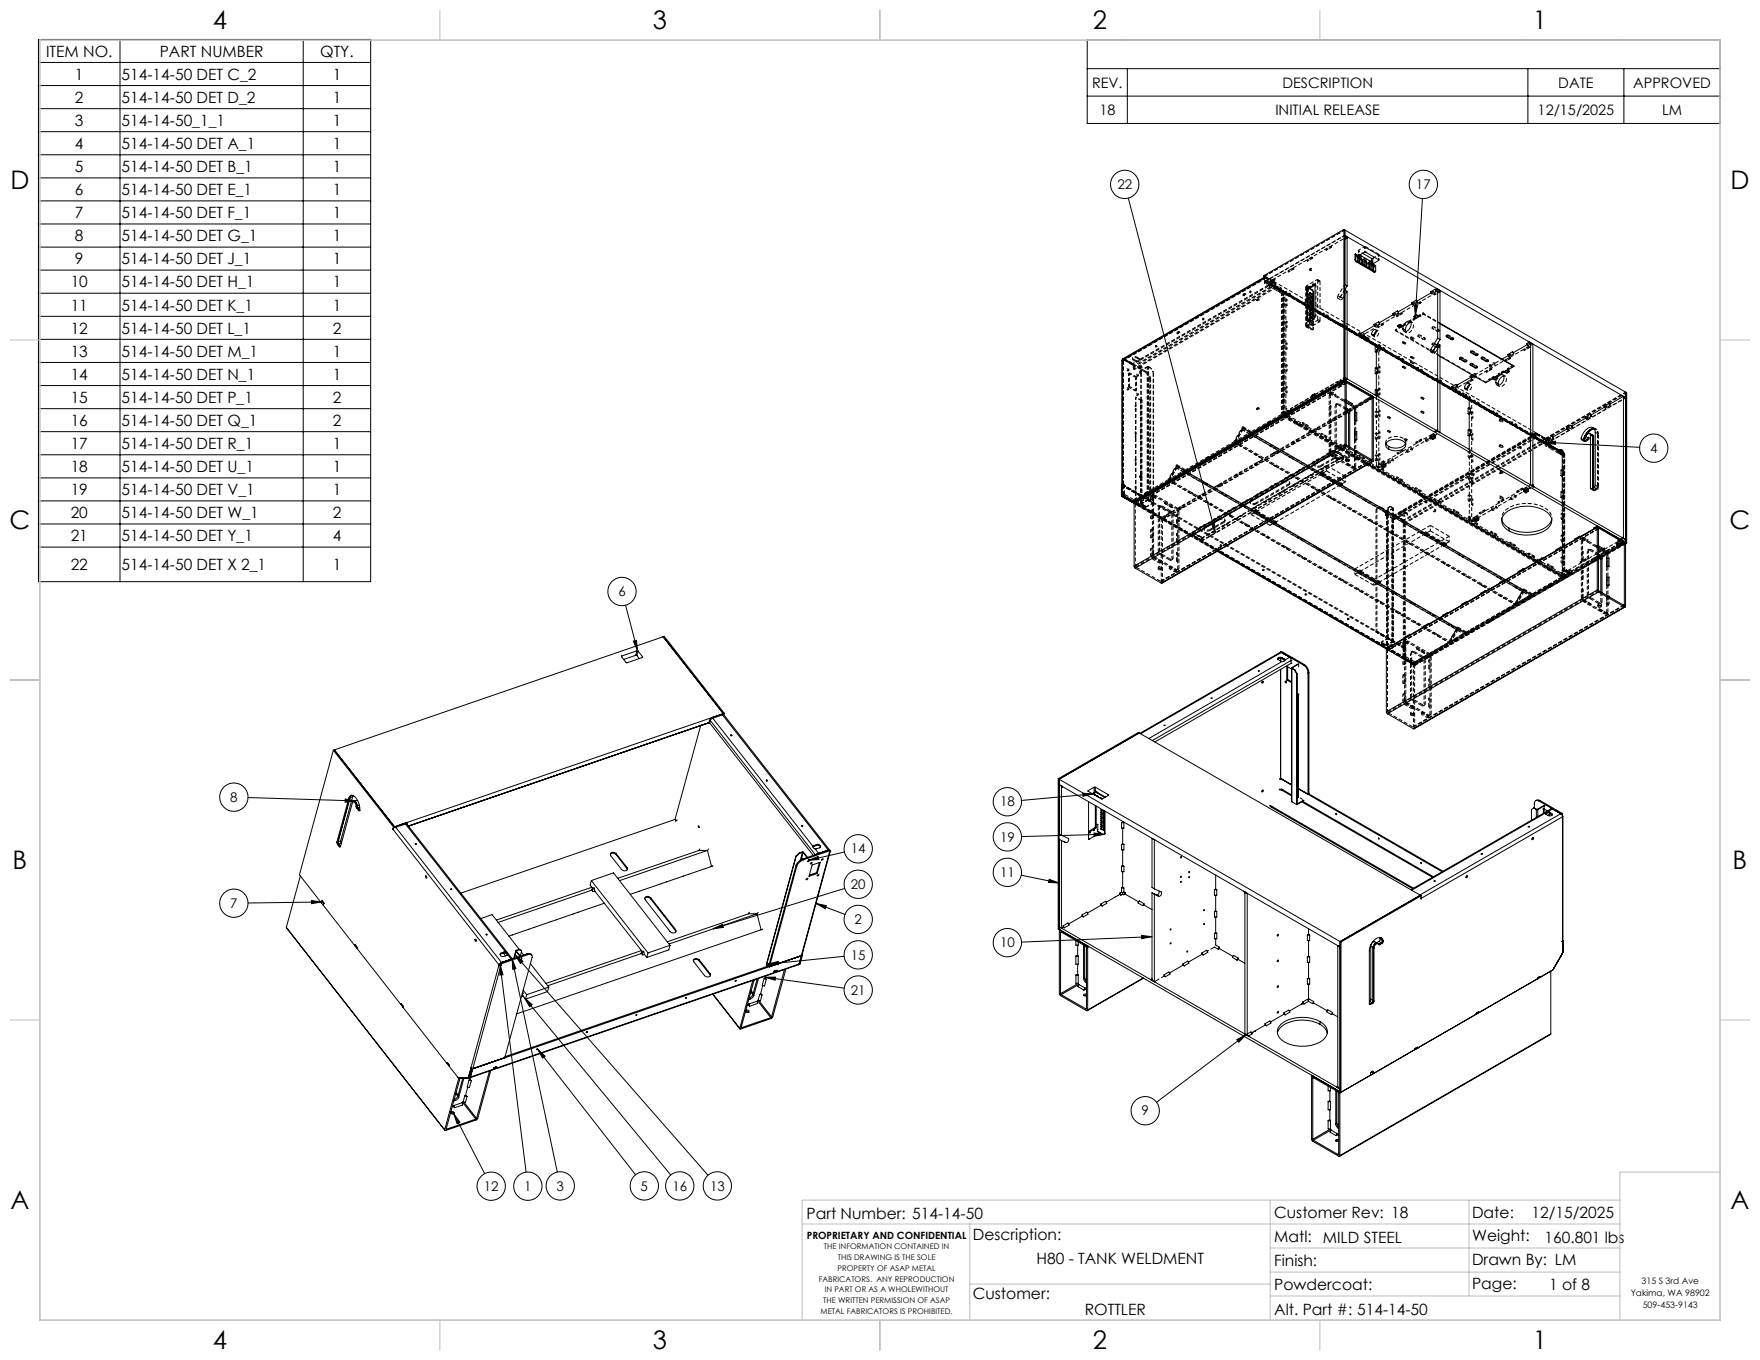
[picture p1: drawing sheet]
<svg xmlns="http://www.w3.org/2000/svg" width="559mm" height="432mm" viewBox="0 0 559 432" stroke-linecap="round" stroke-linejoin="round" font-family="sans-serif">
<defs><g id="words">
<g font-size="8.1">
<text x="67.6" y="9.3">4</text>
<text x="207.3" y="9.3">3</text>
<text x="347" y="9.3">2</text>
<text x="486.7" y="9.3">1</text>
<text x="3.3" y="60.1">D</text>
<text x="549.4" y="60.1">D</text>
<text x="3" y="168">C</text>
<text x="549.1" y="168">C</text>
<text x="4" y="276">B</text>
<text x="550.1" y="276">B</text>
<text x="3.3" y="383.9">A</text>
<text x="549.4" y="383.9">A</text>
<text x="67.6" y="428.4">4</text>
<text x="207.3" y="428.4">3</text>
<text x="347" y="428.4">2</text>
<text x="486.7" y="428.4">1</text>
</g>
<g font-size="4.9">
<text x="14.6" y="18">ITEM NO.</text>
<text x="50.7" y="18">PART NUMBER</text>
<text x="101.6" y="18">QTY.</text>
<text x="23.8" y="25.3">1</text>
<text x="38.6" y="25.3">514-14-50 DET C_2</text>
<text x="105.6" y="25.3">1</text>
<text x="23.8" y="32.7">2</text>
<text x="38.6" y="32.7">514-14-50 DET D_2</text>
<text x="105.6" y="32.7">1</text>
<text x="23.8" y="40">3</text>
<text x="38.6" y="40">514-14-50_1_1</text>
<text x="105.6" y="40">1</text>
<text x="23.8" y="47.3">4</text>
<text x="38.6" y="47.3">514-14-50 DET A_1</text>
<text x="105.6" y="47.3">1</text>
<text x="23.8" y="54.6">5</text>
<text x="38.6" y="54.6">514-14-50 DET B_1</text>
<text x="105.6" y="54.6">1</text>
<text x="23.8" y="62">6</text>
<text x="38.6" y="62">514-14-50 DET E_1</text>
<text x="105.6" y="62">1</text>
<text x="23.8" y="69.3">7</text>
<text x="38.6" y="69.3">514-14-50 DET F_1</text>
<text x="105.6" y="69.3">1</text>
<text x="23.8" y="76.6">8</text>
<text x="38.6" y="76.6">514-14-50 DET G_1</text>
<text x="105.6" y="76.6">1</text>
<text x="23.8" y="83.9">9</text>
<text x="38.6" y="83.9">514-14-50 DET J_1</text>
<text x="105.6" y="83.9">1</text>
<text x="22.4" y="91.3">10</text>
<text x="38.6" y="91.3">514-14-50 DET H_1</text>
<text x="105.6" y="91.3">1</text>
<text x="22.4" y="98.6">11</text>
<text x="38.6" y="98.6">514-14-50 DET K_1</text>
<text x="105.6" y="98.6">1</text>
<text x="22.4" y="105.9">12</text>
<text x="38.6" y="105.9">514-14-50 DET L_1</text>
<text x="105.6" y="105.9">2</text>
<text x="22.4" y="113.3">13</text>
<text x="38.6" y="113.3">514-14-50 DET M_1</text>
<text x="105.6" y="113.3">1</text>
<text x="22.4" y="120.6">14</text>
<text x="38.6" y="120.6">514-14-50 DET N_1</text>
<text x="105.6" y="120.6">1</text>
<text x="22.4" y="127.9">15</text>
<text x="38.6" y="127.9">514-14-50 DET P_1</text>
<text x="105.6" y="127.9">2</text>
<text x="22.4" y="135.2">16</text>
<text x="38.6" y="135.2">514-14-50 DET Q_1</text>
<text x="105.6" y="135.2">2</text>
<text x="22.4" y="142.6">17</text>
<text x="38.6" y="142.6">514-14-50 DET R_1</text>
<text x="105.6" y="142.6">1</text>
<text x="22.4" y="149.9">18</text>
<text x="38.6" y="149.9">514-14-50 DET U_1</text>
<text x="105.6" y="149.9">1</text>
<text x="22.4" y="157.2">19</text>
<text x="38.6" y="157.2">514-14-50 DET V_1</text>
<text x="105.6" y="157.2">1</text>
<text x="22.4" y="164.5">20</text>
<text x="38.6" y="164.5">514-14-50 DET W_1</text>
<text x="105.6" y="164.5">2</text>
<text x="22.4" y="171.9">21</text>
<text x="38.6" y="171.9">514-14-50 DET Y_1</text>
<text x="105.6" y="171.9">4</text>
<text x="22.4" y="181">22</text>
<text x="38.6" y="181">514-14-50 DET X 2_1</text>
<text x="105.6" y="181">1</text>
<text x="256.1" y="386.9">Part Number: 514-14-50</text>
<text x="404.6" y="386.8">Customer Rev: 18</text>
<text x="467.4" y="386.7">Date:</text>
<text x="486.2" y="386.7">12/15/2025</text>
<text x="308.9" y="393.8">Description:</text>
<text x="404.6" y="394.3">Matl:</text>
<text x="420" y="394.5">MILD STEEL</text>
<text x="467.4" y="394">Weight:</text>
<text x="490.4" y="394.5">160.801 lbs</text>
<text x="329.1" y="401.4">H80 - TANK WELDMENT</text>
<text x="404.6" y="401.9">Finish:</text>
<text x="467.4" y="401.7">Drawn By: LM</text>
<text x="308.9" y="412.4">Customer:</text>
<text x="404.6" y="409.6">Powdercoat:</text>
<text x="467.4" y="409.4">Page:</text>
<text x="491.8" y="409.6">1 of 8</text>
<text x="344.4" y="417.4">ROTTLER</text>
<text x="404.6" y="417.4">Alt. Part #: 514-14-50</text>
</g>
<g font-size="4.6">
<text x="346.7" y="27.9">REV.</text>
<text x="407.1" y="27.9">DESCRIPTION</text>
<text x="494.8" y="27.9">DATE</text>
<text x="518.5" y="27.9">APPROVED</text>
<text x="349" y="36.6">18</text>
<text x="404.9" y="36.6">INITIAL RELEASE</text>
<text x="488.2" y="36.6">12/15/2025</text>
<text x="527.7" y="36.6">LM</text>
</g>
<g font-size="4.2">
<text x="354.8" y="60">22</text>
<text x="449.6" y="60">17</text>
<text x="523.9" y="143.8">4</text>
<text x="196.3" y="189.3">6</text>
<text x="73.1" y="254.6">8</text>
<text x="317.5" y="256">18</text>
<text x="317.5" y="267.2">19</text>
<text x="270.2" y="271">14</text>
<text x="317.5" y="278.4">11</text>
<text x="270.2" y="282.2">20</text>
<text x="73.1" y="288.2">7</text>
<text x="271.3" y="293.4">2</text>
<text x="270.2" y="304.6">15</text>
<text x="317.5" y="300.8">10</text>
<text x="270.2" y="315.8">21</text>
<text x="362.4" y="354.1">9</text>
<text x="153.6" y="378.1">12</text>
<text x="166.4" y="378.1">1</text>
<text x="176.7" y="378">3</text>
<text x="203.4" y="378">5</text>
<text x="213.5" y="378">16</text>
<text x="225.4" y="378">13</text>
</g>
<text font-size="3.2" x="256.1" y="393.4">PROPRIETARY AND CONFIDENTIAL</text>
<g font-size="2.8">
<text x="521.2" y="407.7">315 S 3rd Ave</text>
<text x="517.8" y="411.5">Yakima, WA 98902</text>
<text x="521.6" y="415.3">509-453-9143</text>
</g>
<g font-size="2.5">
<text x="261.6" y="396.5">THE INFORMATION CONTAINED IN</text>
<text x="266" y="399.9">THIS DRAWING IS THE SOLE</text>
<text x="260" y="406.9">FABRICATORS. ANY REPRODUCTION</text>
<text x="265.9" y="403.4">PROPERTY OF ASAP METAL</text>
<text x="261.4" y="413.8">THE WRITTEN PERMISSION OF ASAP</text>
<text x="261.8" y="410.4">IN PART OR AS A WHOLEWITHOUT</text>
<text x="260.5" y="417.3">METAL FABRICATORS IS PROHIBITED.</text>
</g>
</g></defs>
<g fill="none" stroke="#000" stroke-width=".32">
<path d="M12.2 12.5h105.5v172.2h-105.5zM12.2 19.8h105.5M38.1 12.5v172.2M96.3 12.5v172.2M345.2 12.7h200.9v26.5h-200.9zM12.2 27.2h105.5M12.2 34.5h105.5M345.2 21.8h200.9M345.2 30.5h200.9M357.9 21.8v17.4M485.1 21.8v17.4M515.6 21.8v17.4"/>
<path d="M12.2 41.8h105.5M12.2 49.1h105.5M12.2 56.5h105.5M12.2 63.8h105.5M12.2 71.1h105.5M12.2 78.5h105.5M358.2 62.9l27.7 106.3M426.7 72.8l-25.5 14.7v1M426.7 72.8v47.7M426.7 72.8l.3 .2M427 73v47.7M427 73l89.2 51.5"/>
<path d="M427.7 75.2v15.6M427.7 75.2l.4 .2-.4 .2M427.7 75.2l-.7-.4 89.2 51.5-.8-.5M451.6 63l-2.2 37.3M12.2 85.8h105.5M12.2 93.1h105.5M394.9 93.2a.28 .28 0 0 1 .3 .4 .28 .28 0 0 1-.5 .1zM395.2 93.4l-.2 .4-.3-.1M399.1 95.3l.2 .1M399.5 95.1l-.2 .3M401.2 88.5h.1M401.2 88.4l-44.9 25.9"/>
<path d="M401.2 88.4h.1M401.2 88.2v.2M401.2 88.1l-44.7 25.8-.2 .4M414.9 92v9.7M414.9 92l.3 .1M415.1 91.7l-.2 .3M415.1 91.7l.3 .1M415.2 92.1v9.7M415.4 91.8l-.2 .3M415.8 91.5l.9 .5 .4 .7v8M415.8 85.6l.2 .2M415.9 92.9l.9 .5v.9l-.9-.5z"/>
<path d="M415.9 94.2l.9 .5v.9l-.9-.5zM415.9 95.5l.9 .5v.9l-.9-.5zM415.9 96.8l.9 .5v.9l-.9-.5zM415.9 98.1l.9 .5v.9l-.9-.5zM415.9 99.4l.9 .5v.9l-.9-.5zM415.9 99.6l.7 .4M415.9 98.3l.7 .4M415.9 97l.7 .4M415.9 95.7l.7 .4M415.9 94.4l.7 .4M415.9 93.1l.7 .4M415.9 97.3l.7 .4"/>
<path d="M415.9 97.6l.7 .4M416.6 93.5v.7M416.6 94.8v.7M416.6 96.1v.7M416.6 97.4v.7M416.6 98.7v.7M416.8 99.9l-.2 .1M416.8 98.6l-.2 .1M416.8 97.3l-.2 .1M416.8 96l-.2 .1M416.8 94.7l-.2 .1M416.8 93.4l-.2 .1"/>
<path d="M417.1 98.3l.4 .3M417.1 98l.4 .2M417.3 90.3l.2 .2M417.3 90.3l-2.2 1.4M417.5 90.5v9.8l-.1 .2-2.3 1.3M417.5 90.6l-2.1 1.2M427 92.1l.7 .4v27.8l-.7-.4 89.2 51.5-.8-.4M427 90.4l.7 .4M427.7 90.8l-.7 1.2M430.2 82.5l.4 .6M430.4 82.4l.4 .6M430.4 80.6l1.2 .7v-.2"/>
<path d="M430.4 80.6v1.8M430.4 82.4l-.2 .1M430.4 80.6l-.2 .2v1.7M430.6 83.1l5.6 3.3M430.8 83l5.6 3.3M430.8 83l-.2 .1M431.1 81.4l.6 .4v1.4l-.6-.3zM431.1 81.7l.3 .2M431.3 81.2l2.2-1.2 4.2 2.5M431.4 81.9v1.2M431.7 81.8l-.3 .1M431.7 81l3.9 2.2v.4l1.2 .7v1.8l-.4 .2"/>
<path d="M432.2 82.1l.6 .3v1.5l-.6-.4zM432.2 82.3l.4 .3M432.6 82.6v1.2M432.6 80.4l2.9 1.7M432.8 82.4l-.2 .2M433.3 82.7l.6 .4v1.4l-.6-.3zM433.3 82.9l.4 .3M433.7 83.2v1.2M433.9 83.1l-.2 .1M434.4 83.4l.6 .3v1.5l-.6-.4zM434.4 83.6l.4 .2M434.8 83.8v1.3"/>
<path d="M435 83.7l-.2 .1M435.5 82.1h.4M435.5 82.1v1M435.5 84l.6 .4v1.4l-.6-.3zM435.5 84.2l.5 .3M435.9 82.1v1.7l1.8-1.1M436 84.5v1.2M436.1 84.4l-.1 .1M436.4 86.3l-.2 .1M436.4 81.7l-.5 .4M436.7 86.3l-.5 .1M437.7 82.5v.2"/>
<path d="M442.3 99.9l-4.3 2.5M443.7 98.7l.3 .3M443.7 98.7l.3 .7M443.7 98.7l-1.5 .9 .4 .6 1.4-.8M444 99v.4M448.3 96.4l-4.3 2.6M449.1 96.9l1 .1-.7 3.3zM449.7 95.3l.3 .6M449.7 95.3l-1.5 .8 .3 .7 1.5-.9M449.7 95.3l.3 .2M449.8 100l-.9 .4M449.8 100l-.9 .6v-.2"/>
<path d="M450 95.5v.4M454.3 93l-4.3 2.5M455.6 91.8l.4 .2M455.6 91.8l.4 .7M455.6 91.8l-1.5 .9 .4 .6 1.5-.8M456 92v.5M456.5 91.8v15.6M456.5 91.8l-.5 .2M456.5 91.8l.7 .4v15.6M457.2 92.6h.1M12.2 100.4h105.5M12.2 107.7h105.5"/>
<path d="M12.2 115.1h105.5M356.3 114.3v39.5M356.6 113.8l-.3 .2v43.5l3 1.8M356.6 113.8h.1M361.8 116.8l.3 .1M362.3 116.6l-.2 .3M374 105.3a.28 .28 0 0 1 .2 .4 .28 .28 0 0 1-.5 .1zM374.3 105.5l-.3 .4-.3-.1M414.9 101.7l.2 .1M415.9 100.9l.4 .2M416.5 101l-.6-.3v.7M416.6 100v.6"/>
<path d="M416.8 101.1v.2zM427.7 104.1l2.5 1.5zM427.7 104.1l9.1 5.3M427.7 104.5l9.3 5.3M431.6 106.2l-.2 .1M431.7 105.6l.4 .3M431.7 105.6l.4 .7M431.7 105.6l-.3 .2 .4 .7 .3-.2M432.1 105.9v.4M432.6 107h.2M432.8 107l.6-.2 1 .6M432.8 107l1 .7"/>
<path d="M434.4 107.4l-.6 .3M434.4 107.4l-.2 .5-.4-.2M435.8 108.8l1 .6M436 105l.2-.2a.58 .58 0 0 1 .8 .1 .58 .58 0 0 1-.1 .8l-.2 .3a.66 .66 0 0 1-1 .5 .66 .66 0 0 1 0-1.1zM436.4 103.4l-4.3 2.5M436.6 118.6v-1.8h.8v1.8M436.6 111.7v-1.8h.8v1.8M436.6 118.6h.8M436.6 118.6l.4 .2M436.6 111.7l.4 .2M436.6 111.7h.8M436.8 109.4l.2 .5"/>
<path d="M437 105.2l-.5 .5-.3 .8-.7-.5M437 111.9v4.9M437 118.8v5M437.4 118.6l-.4 .2M437.4 111.7l-.4 .2M437.7 102.2l-1.5 .8 .4 .7 1.4-.9M437.7 102.2l.3 .6M437.7 102.2l.3 .2M438 102.4v.4M443.7 103.5h.1M443.7 103.5v.1M443.7 103.5l.8-.5v.2l-.8 .4"/>
<path d="M444.4 103l.1 .1M444.4 103l-.7 .6M444.4 103l-.7 .5M445.3 116.5l.1 .1M445.3 114.9l.1 .1M445.3 108.7l.1 .1M445.3 108.5l.3 .1-.3 .2zM445.4 104.4l.8 .4M446.2 102.6l.1-.2a.97 .97 0 0 1 1.4-.3 .97 .97 0 0 1 .3 1.4 1.67 1.67 0 0 1-2.4 1.5l-.1-1zM446.2 104.8l.1 .5M447.9 115l.1 .1M447.9 113.4l.1 .1"/>
<path d="M447.9 107.2l.1 .1M447.9 107.1l.3-.1-.2 .3zM447.9 113.2h.3l-.1 .3h-.2zM448 102.4a2.6 2.6 0 0 0-1.8 2.4M448 114.7v.4zM448.9 100.4l.1 .1M449 100.5v.1M449.8 100l-.8 .5M454.2 110.9l-.1 .5a.48 .48 0 0 0 .5 .4 .48 .48 0 0 0 .5-.5M454.2 110.9l.8 .5M455 111.4l-.1 .1M455.8 110.1h.1"/>
<path d="M455.9 110h.1M456.1 109.6h.1M456.5 109.1l.7 .4v27.8l-.7-.4zM456.5 107.4l-2.3 3.5M456.5 107.4l.7 .4M457.2 113.2l14.5 8.3 2.2-1.2M457.2 102.8l23.5 13.5M457.2 102.6l23.5 13.7M457.2 107.8l-2.2 3.6M459.2 106.7l.1 .1M459.3 106.9l-.1-.3 .6-.1 1.6 1a.35 .35 0 0 1-.2 .4 .35 .35 0 0 1-.4-.1M459.3 106.9l1.5 .9"/>
<path d="M459.3 106.8v.1M459.3 106.8l1.5 .8M460.8 107.6v.2M461.5 107.5l-.7 .1M463.4 113.7l.1 .1M463.5 114l-.1-.3 .6-.1 1.7 1.1-.3 .2h-.4M463.5 114l1.5 .9M463.5 113.8v.2M463.5 113.8l1.5 .9M465 114.7v.2M465.7 114.6l-.7 .1M466.8 115.7l.1 .1"/>
<path d="M466.9 116a.35 .35 0 0 1 .1-.5 .35 .35 0 0 1 .5 .1l1.4 .9a.35 .35 0 0 1-.1 .4 .35 .35 0 0 1-.5-.1M466.9 116l1.4 .8M466.9 115.8v.2M466.9 115.8l1.4 .8M466.9 111.7l.1 .1M466.9 119.8l-4.3 2.5M467 112l-.1-.3 .5-.2 1.8 1.1v.2l-.7 .1M467 112l1.5 .9M467 111.8v.2M467 111.8l1.5 .8M467.4 119.1l-.7 .4 .4 .6 1.1-.6M468.3 116.6v.2"/>
<path d="M468.5 112.6v.3M469.1 116.6h-.8M469.2 112.6h-.7M470.3 113.7h.1M470.4 113.9h-.1a.39 .39 0 0 1 .2-.4 .39 .39 0 0 1 .5 .1l1.6 .9-.2 .3h-.5M470.4 113.9l1.5 .9M470.4 113.7v.2M470.4 113.7l1.5 .9M471.9 114.6v.2M472.6 114.5l-.7 .1M474.7 119.8h.1M474.8 119.8h.1"/>
<path d="M474.8 119.8l-.9 .5M475.7 119.6l.1-.1a.97 .97 0 0 1 1.4-.4 .97 .97 0 0 1 .2 1.4 1.83 1.83 0 0 1-2.2 1.6l-.3-1.1zM477.4 119.4a2.72 2.72 0 0 0-1.7 2.4M477.7 118.1h.1M477.7 118.1l-3 1.7M478.5 117.6h.1M478.5 117.6l-.8 .5M478.9 112.9l-2 1.1M480.2 111.7l.4 .6M480.2 111.7l-1.5 .8 .4 .7 1.5-.9M480.2 111.7l.4 .2M480.6 111.9v.4"/>
<path d="M480.7 116.3l-2.3 1.4M484.7 109.1l.9-.5 .4 .7-.9 .4zM484.9 109.4l-4.3 2.5M485.6 108.6l.4 .2M486 108.8v45.1l.7 .4M486 108.8l.7 .5v45M12.2 122.4h105.5M12.2 129.8h105.5M12.2 137.1h105.5M396 138.9l-4.5 2.6M397.5 137.8l-1.5 .9v.3l1.5-.9M397.5 137.8v.3"/>
<path d="M397.5 137.8l.2 .2M399.1 129.9l.2 .1M399.5 129.6l-.2 .3M402 135.5l-4.5 2.6M402.4 134.2h.1M402.4 134.5l.3 .2-18.7 10.8M402.4 134.5l-18.6 10.8M402.4 134.2v.3M403.2 134.1v-.3l-.8 .4M403.2 134.1l.3 .2M403.2 134.1l-.8 .4M403.5 134.3h.1"/>
<path d="M403.5 134.4l-1.5 .9v.2M403.5 134.4v.2M403.5 134.4l.2 .1M403.6 134.6h.1M408 132l-6 3.5M409.1 131.2l-1.1 .6v.2l1.2-.6M409.1 131.2l.2 .1-.3-.2-1.5 .8 .3 .3M409.1 131.2l.1 .2M409.2 131.3v.1M409.2 131l.3 .2M409.8 130.7l.3 .1M414 128.6l-4.8 2.7"/>
<path d="M415.5 127.5l-1.6 .8 .1 .3M415.5 127.5v.2M415.5 127.5l.2 .1M415.5 127.7l-1.5 .9M416.6 126.4l.2 .1-13.3 7.8M416.6 126.4l-13.4 7.7M417.3 126v-.9l-.7 .4v.9M417.3 126l.3 .1M417.3 126l-.7 .4M420 125.1l-4.5 2.6M421.4 124l.1 .2M421.4 124l.2 .1"/>
<path d="M421.4 124l-1.5 .9 .1 .2M424.9 121.9l.3 .2M425 121.9l.3 .2M425 122.2l-.3-.2-7.1 4.1M425.4 121.6l.4 .2M426 121.6l-6 3.5M426.7 120.5l-9.4 5.5M426.7 120.5l.3 .2M427 120.7l-9.4 5.4M427 120.7l89.2 51.5M427 120.8l.4 .2M427 120.8l.1 .2"/>
<path d="M427 120.8l-1.1 .6 .1 .3 1.1-.7M427 121.2v19.9M427 121.2l-66.9 38.7M427.4 121h-.3M427.4 130.1h.1M427.4 130.1l.5 .4 .3 .9M427.4 121h-.3l-.1 .2M427.4 121.6v19.6l8.1 4.7M427.4 127l2 1.2-.4 .6-1.6-.9M427.4 129.6l.4 .3M427.4 121l8.2 4.7M427.6 121.5l-.2 .1"/>
<path d="M427.6 121.5l7.9 4.6M427.8 129.9l.6 .6 .2 .6M427.8 129.9l-.4 .2M427.8 130.5l-.4 .2M428.1 130.8l-.7 .4M428.2 131.4v10.3M428.6 131.1v10.9M428.6 131.1l-.4 .3M429.8 128.9l.6 1M430 133.6v-2.6h.8v2.6M430 139.6v-2.6h.8v2.6M430 133.6l.4 .2 .4-.2"/>
<path d="M430 133.6h.8M430 139.6l.4 .2 .4-.2M430 139.6h.8M435.5 126.1l.1 .3M435.5 126.1l-5.5 3.1M435.6 125.7l.4 .3v.2zM435.6 125.7l.4 .6v20l-.4 .2M435.6 126.4v19.4M435.6 126.4l-5.4 3.1M436.6 125.4v-1.6h.8v1.7M436.7 125.5h.7M437.4 125.5l-.4 .2"/>
<path d="M451.2 130.6h.2l-.2 .3zM454.2 139.1l.7-.5 .8 .5-.8 .4zM454.4 138.9l.6 .3-.1 .3M456.5 136.5l-.4 .2 .4 .2M457.2 120.7l.4 .3-.1 .4-.3-.3 9.1 5.3M457.2 121.5l9.3 5.3M461.1 123.2l-.2 .1 1 .6M462 123.9l1.9 1.1M462.2 122.1l.4 .6M462.2 122.1l-1.3 .7 .4 .7 1.3-.8M462.2 122.1l.4 .2M462.6 122.3v.4"/>
<path d="M463.9 125l.6-.2 1.1 .6M463.9 125l1 .6M464.9 125.6l.4 .2M465.3 125.8l1.1 .6 .1 .4M465.3 125.8l.2 .1M465.5 122l.3-.3a.72 .72 0 0 1 .8 .5 .72 .72 0 0 1-.4 .9 .67 .67 0 0 1-1 .4 .67 .67 0 0 1 0-1.1zM465.6 125.4l-.3 .4M465.6 125.4l-.7 .2M466.1 138.2l.4 .2M466.1 138.2h.8M466.1 138.2v-1.7h.8v1.7M466.1 131.3v-1.7h.8v1.7"/>
<path d="M466.1 131.3h.8M466.1 131.3l.4 .2M466.5 122.2l-.5 .5-.3 .8-.7-.5M466.5 126.8v2.8M466.5 131.5v5M466.5 138.4v4.3M466.9 138.2l-.4 .2M466.9 131.3l-.4 .2M473.9 120.3h.1M474.9 121.4l.8 .4M475.7 121.8l.1 .5M476.1 133.2l.2-.2 .2 .2-.4 .4z"/>
<path d="M486.7 137.8l.9 .5-.1 .3-.8-.4 8.7 5M486.7 138.5l8.9 5.2M489.7 139.9l1.4 .8zM491.5 139.7l-1.1 .6 .7 .4M492.8 138.5l.4 .6M492.8 138.5l-1.5 .8 .4 .7 1.5-.9M492.8 138.5l.4 .2M493.2 138.7v.4M497.5 136.2l-4.3 2.5M498.8 135l.4 .7M498.8 135l-1.5 .9 .4 .6 1.5-.8M498.8 135l.4 .2"/>
<path d="M499.2 135.2v.5M502 139.3a3.9 3.9 0 0 1 3.6-3.6l.7 .6 .2 .9v16.9l-.3 .6-.8 .5M502 139.3l.5 .3M503.5 132.8l-4.3 2.4M504.8 137.6l.7 .4M504.8 131.6l.3 .2M504.8 131.6l.3 .6M504.8 131.6l-1.5 .8 .4 .7 1.4-.9M505 138.1a.62 .62 0 0 0-.7-.6 .62 .62 0 0 0-.6 .6l-.5 1-.9 .5h-.3v-.3M505 138.1v16.8M505 138.1l.7 .4M505.1 131.8v.4"/>
<path d="M505.5 138l.2 .5M505.5 138l.5 .7M505.7 138.5v16.4M505.7 138.5l.3 .2M506 138.7v16.1M506.1 136.1a4 4 0 0 0-3.3 3.2M506.2 136.2a3.9 3.9 0 0 0-2.9 2.9M509.4 129.3l-4.3 2.5M510.8 128.1l-1.5 .9 .4 .6 1.4-.8M510.8 128.1l.3 .7M510.8 128.1l.3 .2M511.1 128.3v.5"/>
<path d="M515.4 125.8v45.2M515.4 125.8l-4.3 2.5M516.2 124.5v47.7M516.2 124.5l.3 .2v47.7M12.2 144.4h105.5M12.2 151.7h105.5M12.2 159h105.5M356.3 153.8l-.2 .2v3.5l3.1 1.8M356.3 153.8h.1M356.5 153.7v.1M356.5 153.7h.1M356.5 153.8h-.2"/>
<path d="M359.2 159.3l.3 .2M359.3 159.3h.1M359.5 159.5l.6 .3M359.6 159.3h-.4M359.6 159.3l.3 .1M359.7 159.2l-.4 .1M359.7 159.2l.2 .2M359.7 159.2l-.1 .1M359.9 159.4l-.4 .1M359.9 159.4h.1M359.9 159.4l.2 .1M360.1 159.9v19.8"/>
<path d="M360.1 159.7v.2M361.6 158.6l.1 .2M361.6 158.6l-1.5 .9v.2M361.6 158.6l.2 .1M361.8 151.3l.3 .2M362.2 151.2v.1M362.3 151.2l-.2 .2M363.5 156.7h.1M363.5 156.7v.3M363.5 157l-3.8 2.2M363.5 157l.3 .2M363.8 157.2l-3.9 2.2"/>
<path d="M364.3 156.6v-.4l-.8 .5M364.3 156.6l.3 .1M364.3 156.6l-.8 .4M364.6 156.7h.1M366.1 156.2l-6 3.5M367.6 155.1l-1.6 .9 .1 .2M367.6 155.1l.2 .2M367.6 155.1v.3M367.6 155.4l-1.5 .8M372.1 152.8l-4.5 2.6M373.6 151.7l-1.6 .8 .1 .3 1.5-.9M373.6 151.7v.2"/>
<path d="M373.6 151.7l.2 .1M378.1 149.3l-4.5 2.6M379.5 148.2l.1 .2M379.5 148.2l-1.5 .9 .1 .2M379.5 148.2l.2 .1M383 145.5v.3M383 145.8l-18.7 10.8M383 145.5h.1M383 145.8l.3 .1-18.7 10.8M383.3 145.9l-18.7 10.8M383.7 145.3l-.7 .5M383.7 145.3l.3 .2"/>
<path d="M383.7 145.3v-.3l-.7 .5M383.8 145.3v-.3l-.8 .5M383.8 145.3l.2 .2M384 145.5h.1M384.1 145.8l-6 3.5M385.5 144.7l-1.5 .9 .1 .3 1.5-.9M385.5 144.7l.2 .2M385.5 144.7l.1 .3M390 142.2l.1 .2M390.1 142.4l-4.5 2.6M391.5 141.5l-1.4 .9M391.7 141.4l-.2-.1v.2"/>
<path d="M427 141.1l.4 .6M427 141.1l-66.9 38.6M427.3 146.1l.3-.1a.44 .44 0 0 1 .6-.1 .44 .44 0 0 1 0 .7 .44 .44 0 0 1-.6 0l-.4-.2zM427.4 146h.8M427.4 141.7l8.2 4.8M427.4 141.7l-67 38.7M428.2 146h.1M428.2 146v.5M430.5 143.1h.3v.2M434.3 147.4l53.6 31M435.6 145.8l-.1 .1M435.6 146.5l-66.9 38.6"/>
<path d="M435.9 146.5l-67 38.7-.2-.1M438.5 148.1l.7-.4 .8 .4-.8 .5zM438.7 148l.5 .3v.3M440.1 140.9l.8 .8M440.3 140.5a4.3 4.3 0 0 1 5.9 .3 1.97 1.97 0 0 1-2.2 2.3 3.4 3.4 0 0 1-4.1-1.8zM440.9 141.7v.9M446.2 140.9a4.2 4.2 0 0 1-5.3 .8M451.4 157.7h.1M451.4 157.7l.8 .4M451.7 157.5h.1M451.7 157.5l-.3 .2M452.2 158.1h.1"/>
<path d="M452.5 157.9h.1M452.5 157.9l-.3 .2M476.1 141.3l.4 .1-.4 .4zM483.7 156.1l.8-.5 .7 .5-.7 .4zM483.9 156l.6 .3M483.9 155.9l.6 .4M484.5 156.3h.1M484.5 156.2v.3M485 156l-.5 .3M486.7 153.9l.4 .7-.4-.3M490.5 140.4l3.4-.3-.1 1zM490.5 140.4l30.1 1.6"/>
<path d="M491.1 140.7l.6-.2 .7 .4M491.1 140.7l.7 .4M492.4 140.9l-.6 .2M492.4 140.9l-.2 .5-.4-.3M494.7 142.8l.2 .1M494.8 142.9l.2 .1M495 143l.6-.3 .5 .3M495 143l.4 .2M495.4 143.2l.2 .5M495.6 157.9l.4 .2M495.6 157.9h.8M495.6 157.9v-1.8h.8v1.8"/>
<path d="M495.6 151v-1.8h.8v1.8M495.6 143.7v.3M495.6 143.7h.8M495.6 144h.8M495.6 144l.4 .3M495.6 151h.8M495.6 151l.4 .2M496 144.3v4.9M496 151.2v4.9M496 158.1v1.6M496.1 143l.3 .7M496.1 143l-.7 .2"/>
<path d="M496.4 157.9l-.4 .2M496.4 143.7v.3M496.4 144l-.4 .3M496.4 151l-.4 .2M505 154.9l.4 .3M12.2 166.4h105.5M12.2 173.7h105.5M360.1 179.7l.3 .7M384.5 166.1l1-.3 .4 3.4zM386.5 175l53.7 31M386.7 174.9l53.5 30.9M468 165.1l.7-.4 .8 .4-.8 .5z"/>
<path d="M468.7 165.3v.3M468.7 165.3l-.5-.3 .6 .3M468.7 165.3h.1M469.3 165l-.5 .3M476.8 164.9l.7 1.4 1.6 1.4M477.7 163.1a11.4 11.4 0 0 1 14 0 3.3 3.3 0 0 1-1.3 5.4 11.6 11.6 0 0 1-12.7-1.1 2.94 2.94 0 0 1 0-4.3zM479.1 167.7v.9M488.1 178.3l-4.5 2.6M489.5 177.2l.3 .1M489.5 177.2l.1 .2M489.5 177.2l-1.5 .8 .1 .3M489.6 177.4l-1.5 .9"/>
<path d="M492.6 164.9a6.4 6.4 0 0 1-5.9 4 12 12 0 0 1-7.6-1.2M494.1 174.8l-4.5 2.6M495.5 173.7l-1.5 .9 .1 .2M495.5 173.7l.1 .3M495.5 173.7l.3 .1M495.6 174l-1.5 .8M501.5 170.3l.2 .1M501.5 170.3v.2M501.5 170.3l-1.5 .8 .1 .2M501.5 170.5l-5.9 3.5M506.1 167.9l-4.6 2.6M507.1 167l-1.1 .6 .1 .3"/>
<path d="M507.1 167l.1 .3M507.1 167l.4 .2M507.1 167.4v19.9M507.1 167.4l-66.9 38.7M507.2 167.3l-1.1 .6M507.5 167.2l-.3 .1M507.5 176.3h.1M507.5 176.3l.5 .5 .2 .8M507.5 167.2h-.3l-.1 .2M507.5 167.9v19.5l8 4.8M507.5 175.9l.4 .2M507.5 173.3l1.9 1.1-.3 .6-1.6-.9"/>
<path d="M507.7 167.7l-.2 .2M507.7 167.7l7.8 4.6M507.9 176.1l.6 .6 .1 .7M507.9 176.1l-.4 .2M507.9 176.7l-.4 .3M508.1 177l-.6 .4M508.2 177.6v10.4M508.6 177.4v10.8M508.6 177.4l-.4 .2M509.9 175.1l.6 1M510.1 179.8v-2.6h.8v2.6M510.1 179.8l.4 .2 .4-.2"/>
<path d="M510.1 179.8h.8M515.4 170.5l-.3 .2 .3 .3M515.5 172.3l.2 .3M515.5 172.3l-5.4 3.1M515.7 172l.4 .2-.1 .2zM515.7 172l.4 .6M515.7 172.6v19.5M515.7 172.6l-5.4 3.2M516.1 172.6v19.9l-.4 .2M516.2 172.2l-.1 .1M516.2 172.2l.3 .2M516.5 172.4l-.4 .2"/>
<path d="M198.6 192.2l3.8 14.4M360.4 180.4l8.3 4.7M367.8 180.5l.9-.1a.5 .5 0 0 1-.3 .6 .5 .5 0 0 1-.7-.4zM367.9 180.4h.8M368.7 180.4v.4M368.7 180.4h.1M452.2 199l-4.5 2.6M453.6 197.9l-1.5 .9 .1 .2M453.6 197.9l.2 .1M453.6 197.9l.1 .2M453.7 198.1h.1M458.2 195.5l-6 3.5"/>
<path d="M459.6 194.5l-1.5 .8 .1 .2 1.5-.8M459.6 194.5l.2 .1M459.6 194.5l.1 .2M465.6 191l.2 .1M465.6 191v.2M465.6 191l-1.5 .8v.3M465.6 191.2l-5.9 3.5M470.1 188.6l-4.5 2.6M471.6 187.5l-1.5 .9v.2M471.6 187.5v.3M471.6 187.5l.2 .1M471.6 187.8l-1.5 .8"/>
<path d="M476.1 185.2l-4.5 2.6M477.6 184.1l-1.5 .8v.3M477.6 184.1v.2M477.6 184.1l.2 .1M477.6 184.3l-1.5 .9M483.6 180.6l-1.6 .9 .1 .2M483.6 180.6v.3M483.6 180.6l.2 .1M483.6 180.9l-6 3.4M507.1 187.3l.4 .7M507.1 187.3l-66.9 38.7M507.5 192.3l.2-.1a.42 .42 0 0 1 .6 0 .42 .42 0 0 1 0 .6 .42 .42 0 0 1-.6 0l-.4-.3z"/>
<path d="M507.5 192.3h.8M507.5 188l-67 38.6M507.5 188l8.2 4.7M510.1 185.8v-2.6h.8v2.6M510.1 185.8h.8M510.1 185.8l.4 .3 .4-.3M510.5 189.3h.4v.2M515.7 192.1l-.2 .1M515.7 192.7l-67 38.7M516 192.7l-67.3 38.7M197.3 208.5l1.6 1.9 5-1.6M197.4 208.3l-.1 .2"/>
<path d="M201.1 203.6l1-.3 .3 3.3zM201.8 208.1h.4M201.8 208.1l-3.8 1.3M202.2 208.1l.8 1M202.2 206.6l.4 .1M202.2 206.6l-4.8 1.7M202.2 206.6l-.4 1.5M202.6 206.7l1.4 1.8M202.6 206.7l-.4 1.4M204 208.5l-.1 .3M210.5 202.2l19.2 24.4M210.5 202.2l.4-.2 19 24.4"/>
<path d="M210.5 202.2l-104.3 35.9M400.8 216.4l.2-.1 .1 .2-.3 .4zM400.8 216.4l-.2 .2M400.9 216.3l.2 .2M406.6 209v.9M406.6 212.5v34.7M406.6 207l.3 .2M406.6 209.9l.5 .1M406.6 207l7.2 4.1M406.6 207l.3-.2 7.2 4.2M406.9 207.2l-.4-.1-44.6 25.7M406.9 207.2l2.6 1.5"/>
<path d="M406.9 207.2h.1M406.9 207.2l-44.8 25.8M407 208.8h-1.1a.33 .33 0 0 0-.3 .3 .33 .33 0 0 0 .3 .3l.7 .5M407 209.1l-.9-.1-.4 .3M407 208.8l.7 .4M407 208.8v.3M407 209.1l.7 .5M407.1 210l-42.4 24.5M407.7 209.2l.3 .3M407.7 209.6l.2 .2M407.7 209.2v.4M408 209.5a.59 .59 0 0 1-.9 .5"/>
<path d="M408.2 216.3l.2 .3M408.6 215.9l1.5 .8M408.8 215.7l-.2 .2M408.8 211.7v4M408.8 215.7l1.3 .7M409.5 208.7l.3 .3M409.5 208.7l-1.5 .8M409.9 208.9l-.2 .1 .2 .7M409.9 210.6h.3M409.9 209.7v.9M409.9 210.6l-43.2 25M409.9 209.7h.3"/>
<path d="M409.9 209.7l-44 25.4M410.1 212.1l.1 42.5M410.1 212.4l-1.5-.8v4.3M410.2 211.9v.3M410.2 212.2v42.4M410.2 212.2l.8 .5M410.2 211.9l.1 .1M410.3 212v.2M410.3 212.2h-.1M410.3 212.2l.8 .4M411 212.7l.7 1.3M411.1 212.6l-.1 .1"/>
<path d="M411.1 212.6l.7 1.3M411.7 214v41.5M411.8 213.9l-.1 .1M411.8 213.9v41.5M412.2 210.8l-2 1.1M412.3 211.7v-.8l-2 1.1M413.8 211.1l1 1 .5 1.6M414.1 211l1.1 1.2 .4 1.4M414.1 211l-.3 .1M415.3 213.7v38.5M415.6 213.6v38.5M415.6 213.6l-.3 .1"/>
<path d="M440.2 206.1v19.9M440.2 205.9v.2M441.6 204.8l-1.4 .9v.2M441.6 204.8l.1 .2M441.6 204.8l.3 .1M441.7 205l-1.5 .9M446.2 202.4l-4.5 2.6M447.6 201.4l-1.5 .8 .1 .3 1.5-.9M447.6 201.4l.1 .2M447.6 201.4l.3 .1M105.8 238.2l-10.7 39.5 7 9M105.8 238.2l19.1 24.4"/>
<path d="M106.2 238.1l19.1 24.4M106.2 238.1l-.4 .1M222.5 230.4l-8.2 29.8M225.1 229.4l.2 .1M225.1 229.5l-95.4 32.8M225.2 228.7l.3 .1M225.2 228.7l-.1 .7M225.3 229.5l32.9 42.1M225.5 228.8l-.2 .7M225.5 228.8l33.3 42.6M226.3 227.8l-1.1 .9M226.3 227.8v.2"/>
<path d="M226.3 228l-.8 .8M226.3 228l31.8 40.7M229.3 226.8l.5 .1 33.7 43M229.4 227l-.1-.3-3 1.1M229.4 227l-3.1 1M229.4 227l33.6 42.9M229.7 226.6l-104.4 35.9M229.7 226.6l-.1 .2M229.9 226.4l-.3 .2M229.9 226.4l-.1 .5M232.1 233.6h.2M232.1 233.3v.2"/>
<path d="M412 220.5h.1M412.1 220.5h.1M412.1 220.5h-.1M412.1 220.5v32.7M412.2 220.5h-.1M412.2 220.4v32.8M412.3 220.3l-.3 .2M440.2 226l.3 .6M440.5 226.6l8.2 4.8M447.9 226.7l.3-.2a.43 .43 0 0 1 .6 0 .43 .43 0 0 1 0 .6 .43 .43 0 0 1-.6 .1l-.3-.3zM448 226.6h.8M448.7 226.6v.1"/>
<path d="M78.7 253.2l34.2 1.1M109.6 253.7l3.3 .6-3.3 .4zM110.8 253.4a1.16 1.16 0 0 1 1.1-.9 1.16 1.16 0 0 1 1.1 .9l1 1.9 .2 1.9M110.8 253.4l-3.8 14M111.1 253.3l-3.8 14M111.1 253.3l-.3 .1M111.6 252.5l-.5 .8M112 253l-.9 .3M112 253l-3.8 14M112.1 252.6l-.1 .4M112.4 254.5l.7 .4 .3 1M112.4 254.5l-.3 .1"/>
<path d="M112.5 254.5l.6 .4 .3 1M113.1 256l-.5-1.3a.36 .36 0 0 0-.4-.1 .36 .36 0 0 0-.3 .2l-3.8 14h-.4M113.1 256l.1 .6M113.2 256.6l.6 .7M113.4 255.9l.2 .6M113.4 255.9l-.3 .1M113.5 254.1l-1.1 .4M113.6 256.5l.6 .7M113.6 256.5l-.4 .1M114.1 255.7l-.7 .2M114.2 257.2v.1M114.2 257.2l-.4 .1"/>
<path d="M114.2 256.3l-.6 .2M114.2 257.2v.3l-.4-.2M114.2 257.2h.1M243.4 247.9l.1 .1M243.4 247.7l-.1 .2M336 247.3v47.7l.3 .1M336 247.3l.3 .1M336 247.3l25.4-14.7 .3 .1-25.4 14.7M336.3 247.4v47.7M336.3 247.4l25.4-14.7 89.3 51.5M336.3 247.4l89.2 51.5M337 249.6l.4 .2-.4 .2"/>
<path d="M337 249.6v15.6M337 249.6l-.7-.5 89.2 51.6-.8-.5v45.1M343.7 251.8l3.4 .3-3.2 .7zM345.5 251v.2M345.5 251.2l4.3 2.5 2.1-1.1M345.6 254.5v11.8M347.1 252.2v-.3l.6 .6M347.1 252.1l-22.8 2M347.3 252.1v.2M347.4 249.9h.4M347.4 249.9l-1.9 1.1M347.4 249.9v1.8"/>
<path d="M347.4 251.7l-.6 .3M347.6 251.6l-.2 .1M347.6 251.4v.4l-.2-.1M347.6 251.4l3.2 1.8M347.7 251.3l.7 .4M347.7 251.3l-.1 .1M347.7 252.4h-.1M347.8 251.1l-.1 .2M347.8 251.1l.7 .5M347.8 249.9v1.2M347.8 255.8v6.7M347.8 249.9l4.1 2.4"/>
<path d="M348.1 255.9v6.8M348.2 252.8v-.2l.6 .6M348.4 252.7v.2M348.5 251.6v.1M348.5 251.6l-.1 .1M348.5 251.7h-.1M348.5 251.7l2.4 1.4M348.5 252.8v.2M349.3 253.4v-.2l.6 .4M349.5 257.1l.9 .6v.8l-.9-.5zM349.5 253.3v.3M349.5 258.4l.9 .6v.8l-.9-.5z"/>
<path d="M349.5 259.8l.9 .4v.9l-.9-.5zM349.7 253.5v.1M349.7 257.2v.7M349.7 258.6v.6M349.7 259.9v.6M349.7 257.9l-.2 .1M349.7 257.9l.7 .4M349.7 259.2l-.2 .1M349.7 259.2l.7 .4M350.7 257.5v7.2M350.8 257.6v7M351.9 252.3v.3"/>
<path d="M401.1 251l-.3-.1-.2 .3M403.1 255.8l.6 .5M403.3 255.7l.6 .4M403.7 256.3l44.8 25.9M403.9 256.1l-.2 .2M403.9 256.1l44.9 25.9M406.1 250.8l.8 .1M406.2 250.5l.8 .1M406.2 247.4h.8M406.5 247.2h.1M406.4 247.3h.1M406.6 247.2h.1"/>
<path d="M406.6 247.2h-.1M406.6 247.2l3.5 2-3.1-1.8M406.6 247.2l.4 .2M406.6 247.2l-.1 .1M406.9 250.9l3.2 1.8M407 250.6l-.1 .3M407 250.6l3.1 1.8M410.2 254.6l1.5 .9M411.8 255.4l-.1 .1M412.2 250.4l45.7 26.4M412.3 253.1l-.5 .2M412.8 253.3l.7 .5"/>
<path d="M413.3 254.6l41.5 24M413.6 254.4l41.5 24M414 254l-2.2 1.3M414 254.2l-2.2 1.2M415.6 252l-.3 .2M415.6 252.1l-.3 .1M415.6 252.1l42.6 24.5M424.3 258.3l-.2 .1M487 256.5l.9 .5M487 256.5l.8 .5M487 256.5l-.8 .5v3.4M487.8 257h.4"/>
<path d="M487.8 257v2.5M487.9 257h.2M487.9 257h-.1M488.1 257h.1M488.2 257v2.3M488.6 254.3l-.1-.1a.88 .88 0 0 0-1 .1 .88 .88 0 0 0-.3 .9v1.3M488.6 254.3l7.2 4.2M488.9 254.2l-.7-.2-.6 .2M488.9 254.2l7.2 4.1M488.9 254.2l-.3 .1M490 256.9h.3M490 256.8v1.4"/>
<path d="M490 256.9h.1M490.1 255.8l-2 1.2M490.2 256.7l.1 .1M490.2 256.7h.1M490.3 255.9h.1M490.3 255.9l-2.1 1.1M490.3 256.7l-.3 .2M490.3 256.9l1 .6M490.3 255.9v.8M490.3 256.9v1.2M490.4 256.8l-.1 .1M490.6 258.2l.9 .7"/>
<path d="M490.6 258.2l-42.4 24.4M491.4 257.7l.5 .1M491.4 257.7l-.6 .2-.2 .3M491.4 258l-.7 .4M491.4 258l.5 .2M491.4 257.7v.3M491.8 258.7v.3M491.9 257.8l.8 .5M491.9 257.8v.4M491.9 258.2l.8 .4M492.3 258.4l-.8 .5M492.4 256.9l-44.4 25.6"/>
<path d="M492.5 256.8l-.1 .1M492.5 256.8h.4M492.5 256.6v.2M492.7 258.3a.48 .48 0 0 1 .1 .6 .48 .48 0 0 1-.7 .1l-.6-.1M492.7 258.6l.1 .2M492.7 258.3v.3M492.9 256.8h.1M492.9 256.8l2.6 1.5M492.9 256.8l-1.5 .9M495.5 258.3l.3 .3M495.5 258.3l.6 1M495.5 258.3l-44.7 25.9"/>
<path d="M495.8 258.5v.1M496.1 259.3l-.1 43.6M496.1 259v.3M496.1 258.3v.7M496.1 259.3l-44.9 25.9M496.1 258.3l-.3 .2M496.1 259h-.1M496.2 259.2l-.1 39.6M95.4 278.1l-4.5 16.3M107 267.4l.1 .7M107.1 268.1l.6 .7M107.3 267.3l.2 .7"/>
<path d="M107.3 267.3l-.3 .1M107.5 268l.6 .7M107.5 268l-.4 .1M108.1 268.7h.1M108.1 268.7l-.4 .1M108.2 267l.2 .7M108.2 267l-.9 .3M108.4 267.7l-.9 .3M108.4 267.7h.1M124.7 263.4h.1M124.7 263.3v.1M124.7 263.3l33.7 43.1"/>
<path d="M124.9 262.6l-.2 .8M125.2 262.5l-.3 .1M125.3 262.5l-.1 .2M125.6 262.5l-.9 .8M125.6 262.5l.1 .1M125.6 262.5l33.6 43.1M125.6 262.4l.1 .2M125.6 262.4v.1M128.7 261.3l.5 .1 .1 .4M128.7 261.3l-3.1 1.1M128.7 261.3v.3M128.7 261.6l.5 .1 33.4 42.7"/>
<path d="M128.7 261.6l-3 1M128.7 261.6l31.8 40.7M131.9 268.1h.1M135.1 278.1l.4 .5-.1 .2zM135.3 278.1l-.2 .1M135.4 278.3l.1 .2M187.7 279.6l-.3 1.4 .7 .9M187.7 279.6l18 22.9M187.7 279.6l7.1-2.5 17.9 23M193.8 271.3l.9-.4 .9 .5M195.6 271.4l3.4 4.3M195.7 271.1a.97 .97 0 0 0-1.1-.5 .97 .97 0 0 0-.7 1l3.4 4.4a.97 .97 0 0 0 1.1 .5 .97 .97 0 0 0 .7-.9v-.2"/>
<path d="M195.7 271.1l3.4 4.3M195.7 271.1l-.1 .3M199 275.7l.1 .4M199.1 275.4l-.1 .3M211.7 280h.1M214.3 260.2l.3 .3M214.3 260.2l-68 23.4M214.6 260.5l-.1 .4M215.1 260.4l-.5 .1M216.9 278.2h.1M218.7 277.6h.1M221.7 262.2l.3 .2v.3l-.3-.1z"/>
<path d="M221.9 270h2.7M221.9 270l-25.8 8.9M222.2 269.5l-.3 .5M223.9 275.8h.1M224.6 270l1.3 5.1M224.6 270l-27.9 9.6M225 269.6l-.4 .4M225.7 275.2h.1M225.9 275.1l-25.8 8.9M226.4 274.9l-.5 .2M252.7 271.9l.1 .1M252.7 271.9l-9.3 34.5"/>
<path d="M252.8 274.7l.2 .3M252.8 274.7l-8.7 31.9M252.8 272l-9.4 34.4M253 275l-8.7 31.9M253.8 270.8l-1.1 1.1M253.8 270.8v.1M253.8 270.9l-1 1.1M254.6 262.3h.1M254.6 262v.3M254.7 270.5l.4 .1M254.7 270.5l.1 .1M254.7 270.5l-.9 .3"/>
<path d="M254.8 270.6l.2 .1M254.8 270.6l-1 .3M254.8 270.6l-.7 2.5M254.9 272.7l-1.1 .6-1 1.4M254.9 272.7l.2 .3M255 270.7l1.2 1.5M255 270.7l-.6 2.2M255.1 273l-1.1 .6-1 1.4M255.1 270.6l1.3 1.6M255.1 270.6l-.1 .1M256.1 279h.4l-.5 .3zM256.6 273.5h.1"/>
<path d="M256.7 273.2l3.1-1.3 .2 1zM256.7 272.9l-.2 .7zM256.8 272.9l-.2 .6M257.6 273.9h.2v.2l-.5 .2zM257.8 274.6l2.7-.8-1 3.5-2.6 .9zM258.1 268.7l.1 .5 .6 .3M258.4 268.7l-.3 .2M258.5 268.4l-.4 .3M258.5 268.4l-.1 .3M258.8 269.5l1.1 1.5M259.3 268.4l.8 .1 .4 .5M259.3 268.4l-.9 .3"/>
<path d="M259.3 277.1l.2 .2M259.3 277.1l-2.3 .7M259.3 268.1a.69 .69 0 0 1 1 .1 .69 .69 0 0 1-.1 1l-1.4 .3M259.3 268.1l-.8 .3M259.3 268.1v.3M259.5 271.1l-.2 .1M259.5 277.9l.5-.2-.3 .4zM259.9 271h.1M259.9 271l-.2 .1M260.1 273.9l-.8 3.2M260.9 272.8l.5-.1-.5 .4zM263 269.9h.2z"/>
<path d="M263 269.9l-3.1 1.1M263.3 269.9l.2 .2M263.3 270.6l-8.9 32.8M263.5 270.2h.1M263.5 270.2l-.2 .4M263.5 270.1v.1M263.5 270.1l-8.4 2.9M263.5 270.1l-.2 .5M263.5 270.1l-.2-.3-8.4 2.9M263.6 270.4l-9.2 33M268.1 270.5l-11.4 2.7M324.2 277.9l12.1 2.5"/>
<path d="M333.1 279.2l3.2 1.2-3.4-.2zM336.3 264.8l.7 .4M336.3 266.5l.7 .4M337 265.2l2.3 1.1-.3 1-.6 .2M337 266.9v27.8M337 266.9l1.4 .6M337.6 267.1l.8 .4M345.6 266.3l.2 .2M345.6 264.3h.1M347.3 264.5l3.4 .4-3.4 .6zM347.6 262.9l.3 .1M347.6 262.9l-2 1.1"/>
<path d="M347.8 262.5l-.2 .4M347.8 262.5l.3 .2M347.9 263l-2.3 1.3M348.1 262.7l-.2 .3M348.3 261.8h.2M348.4 263.8l1.9 1.1 .3 .1 .1-.3M348.4 261.7l.1 .1M348.4 264.1l.8 .4M348.5 261.8v1.7h-.2M349.2 264.5l-3.4 2M349.3 264.4l-.1 .1M349.5 261.1l.9 .4v.9l-.9-.5z"/>
<path d="M349.5 262.3l.9 .6v.8l-.9-.5zM349.7 261.2v.6M349.7 262.4v.7M349.7 260.5l-.2 .1M349.7 260.5l.7 .4M349.7 261.8l-.2 .1M349.7 261.8l.7 .4M349.7 263.1l-.2 .1M349.7 263.1l.7 .4M350.7 264.9l-26.4 .7M350.8 264.6l-.2 .4M350.8 264.6l-.1 .1"/>
<path d="M356.1 261.2h.7M356.1 261.2v1.7h.7v-1.7M356.1 268.1v1.7h.7v-1.7M356.1 275v1.8h.7v-1.8M356.1 275h.7M356.1 268.1h.7M356.4 261l-.3 .2M356.4 261l.4 .2M356.4 274.8l-.3 .2M356.4 274.8l.4 .2M356.4 267.9l-.3 .2M356.4 267.9l.4 .2"/>
<path d="M356.4 260.8v.2M356.4 262.9v5M356.4 269.8v5M356.4 276.8v4.9M365.8 266.2l.7 .4v15.6l-.7-.4zM366.8 266.8h.1M374.9 272.1h.2l-.2 .3zM374.9 279.9h.2l-.2 .3zM374.9 272.1h.2M374.9 278.2l.2 .1M374.9 279.8l.2 .1M377.5 278.4l.2-.1-.2 .4z"/>
<path d="M377.5 276.7l.2 .2-.2 .2zM377.5 276.7l.2 .1M377.5 278.3l.2 .1M386 277.8v4.5M437.6 266.1l.3 .3zM437.8 266.1l-.2 .1M451.2 273.9h-.1M455.6 279.7v.2M465.7 278.1a.27 .27 0 0 1 .2 .4 .27 .27 0 0 1-.4 0zM465.7 278.1l-.2 .4M470.5 271v.2M485.5 262.4v.2"/>
<path d="M486.5 266.1l.2-.1a.24 .24 0 0 1 .1 .4 .24 .24 0 0 1-.4-.1zM486.7 266l-.3 .4M90.9 294.4l50.3 64.5M90.9 294.4l50.3 64.3M98.9 285.9l3.3 .5-3.3 .5zM102.1 286.7l.2-.7 .5 .7-.1 .7M102.1 286.7l.6 .7M102.2 286.4l-23.5 .3M102.7 287.4l10 12.9M143.2 282.4l.1 .1M150.8 298.3a.3 .3 0 0 1 .4 .2 .3 .3 0 0 1-.2 .4zM151 298.3h-.2"/>
<path d="M151.2 298.4v.2M152.6 291.6l3.6-1.2 8.7 11M154.4 296.8h.1M162.7 296.8v.1M167.9 295v.1M169.7 294.4v.1M174.9 292.6v.1M176.7 292v.1M181.9 290.2v.1M183.7 289.6v.1M187.9 281.7l-30.3 10.4M188.1 282.6l.1 .5 .7-.1"/>
<path d="M188.1 282.6l-29.9 10.3M188.1 281.9l-.3 .7h.3M188.1 281.9h.5M188.6 281.9l-.5 .7M188.6 281.9l.3 1.1M188.9 283l14.9 19M188.9 287.8h.1M190.7 287.2h.1M191.9 286.8l-30.3 10.4M202.9 283h.1M204.7 282.4h.1M204.7 285.3l.9-.4 1 .5"/>
<path d="M206.6 285.4l7.8 10M206.6 285.1a.97 .97 0 0 0-1.1-.5 .97 .97 0 0 0-.7 .9l7.9 10.2a.96 .96 0 0 0 1.1 .6 .96 .96 0 0 0 .8-1l-.1-.2M206.6 285.1l7.9 10M206.6 285.1v.3M209.9 280.6h.1M214.4 295.4l.2 .4M214.5 295.1l-.1 .3M226.4 294.9l3-1.4 .3 .9zM237.7 290.1h2.6M237.7 290.1l-25.9 8.9M237.9 289.6l-.2 .5M240.3 290.1l1.4 5.1"/>
<path d="M240.3 290.1l-27.9 9.6M240.8 289.7l-.5 .4M241.7 295.2l-77.7 26.7M242.1 295l-.4 .2M259.1 286.8l3.3 .7-.4 1zM259.1 286.8l9.2 3.5M268.2 282.1l-41.8 12.8M336.3 295.1l89.2 51.5M336.3 295.2l.4 .2h-.3zM336.7 295.4l-.3-.1-.1 .3 .1 20.1 .3 .4 8.2 4.8 .4-.2M336.7 295.4l8.2 4.7M336.7 296v19.5"/>
<path d="M336.9 295.9l8 4.8v19.5M336.9 295.9l-.2 .1M337 294.7l-.7-.4 89.2 51.5-.8-.5M337.6 293.9l.3 .7M337.6 293.9l1.5-.8 .3 .6-1.5 .9M337.6 294.4l.3 .2M337.6 293.9v.5M337.6 294.4l-.6 .3M341.6 298.6v1.5h.7v-1.1M343.6 290.5l.3 .6M343.6 290.5l1.5-.9 .3 .7-1.5 .8M343.6 290.9l.3 .2"/>
<path d="M343.6 290.5v.4M343.6 290.9l-4.3 2.5M349.5 287l.4 .7M349.5 287l1.5-.9 .4 .7-1.5 .9M349.5 287.4l.4 .3M349.5 287v.4M349.5 287.4l-4.3 2.5M355.5 283.6l.4 .6M355.5 284l.4 .2M355.5 283.6v.4M355.5 284l-4.3 2.5M356.1 281.9h.7"/>
<path d="M356.1 281.9v1.3M356.1 283.2l.3 .3M356.1 283.2l-.6 .4M356.4 281.7l-.3 .2M356.4 281.7l.4 .2M356.4 283.5v.4M356.4 283.9l-.5 .3M356.4 283.9l.4 .2M356.8 281.9v1.3M356.8 283.2l-.4 .3M356.8 283.2l.4 .3M357.2 283.5l-.4 .6"/>
<path d="M357.2 283.9l-.4 .2M357.2 283.5v.4M357.2 283.9l4.3 2.4M362.4 297l3.4 .4-3.3 .6zM363.2 286.9v.4M363.2 287.3l-.4 .2M363.2 286.9l-.4 .6M363.2 286.9l-1.5-.9-.4 .7 1.5 .8M363.2 287.3l2.6 1.5M365.8 283.5v27.8M365.8 283.5l.7 .4M365.8 283.5l1.3 .6"/>
<path d="M365.8 297.4l-41.5 1.7M366.5 282.2l2.3 1.1-.1 .8-.4 .4-.4 .1M366.5 283.9v27.8M366.5 283.9l1.4 .7M367.1 284.1l.8 .5M368.1 282.9l-.3 1-.7 .2M371.7 294.9l.1 .2-.2 .2zM382.3 293.3l.1-.1-.1 .4zM385.6 289.4v1.7h.7v-1.7M385.6 282.5v1.7h.7v-1.7M385.6 296.3v1.8h.7v-1.8M385.6 289.4h.7"/>
<path d="M385.6 296.3h.7M385.6 282.5h.7M386 298.1v1.9l1.1 .7M386 289.2l-.4 .2M386 289.2l.3 .2M386 296.1l-.4 .2M386 296.1l.3 .2M386 282.3l-.4 .2M386 282.3l.3 .2M386 284.2v5M386 291.1v5M395.3 283.2l-.4-.2 .4 .6"/>
<path d="M395.3 283.2v45.1l.7 .5M395.3 283.2l.7 .4v45.2M415.1 296.9h.7M415.1 296.9v1.7h.7v-1.7M415.5 296.7l-.4 .2M415.5 296.7l.3 .2M415.5 294.9v1.8M415.5 298.6v5M425.5 298.9v47.7M425.5 298.9l.3 .2M425.8 299.1v47.7M437.3 299.5l-.8 .2-.5 1.1"/>
<path d="M437.3 299.5l-.8-.5-.5 .1-.6 .7-.2 .6M437.3 299.5l.5 .3M437.8 299.8h-.1M437.8 298.9l.8 .4M437.8 298.9l-.8 .5M437.8 299.8l.3 .1M438 297.7l.2 .5M438.1 299.9l-.2 .1a.81 .81 0 0 0-.8-.4 .81 .81 0 0 0-.7 .7l-.2 .7M438.2 298.2l-.4 .7M438.2 298.2l.7 .4M438.4 297.7l.5 .9M438.6 299.3l-.8 .5"/>
<path d="M438.6 299.3l.3 .2M438.9 299.5l-.8 .4M438.9 298.6l-.3 .7M438.9 298.6l.3 .2M439.2 298.8l-.3 .7M439.2 298.8a1.45 1.45 0 0 0-1.1-1.2 1.45 1.45 0 0 0-1.5 .7l-1.3 1.6-.5 1.7v17.1M450.9 284.3l.3 .1M451 284.2l-25.5 14.7M451 284.2v.1M451.2 284.4v1M451.2 285v.2M451.2 284.4l-25.4 14.7"/>
<path d="M451.2 285.2h.1M451.2 285.4h.1M451.2 285.2v.2M496 298.9h.1M496.1 298.8l-.1 .1M496.2 298.6l.2 .1M496.4 298.7l-.1 3.6-3.5 5.8M496.4 298.7l-.3 .2M112.7 300.3h.1M112.7 300.3v-.3l.6 .7-.1 .3M112.7 300.3l.5 .7M113.2 301h.1"/>
<path d="M113.2 301l14.1 17.9M127.3 318.9l.1-.2 .5 .7M127.3 318.9h.1M127.8 319.7h.1M127.9 319.4l-.5-.7-.1 .3 .5 .7M127.9 319.4l-.1 .3M127.9 319.4l-.1 .3 14.1 17.9M158.4 306.4l.6 .1M158.4 306.4l-8.9 32.7M158.8 306.2v.1M158.8 306.3l.9 3.2-1 .1zM158.8 306.2l-.4 .2"/>
<path d="M158.8 306.3l8.2 65.9M158.8 306.1v.1M158.8 306.1l.1 .1M158.8 306.3l.2 .2M159 305.8l-.6 .6M159 305.8l-.1 .4M159 305.7l-.2 .6M159 305.7l.2 .3M159 305.7l.2-.1zM159 302.9l-.3 .2M159 306.5l-8.9 32.8M159.1 302.6a.68 .68 0 0 0-.1 1 .68 .68 0 0 0 .9 .1l1.3-.6"/>
<path d="M159.1 302.6l-.1 .3M159.2 306l-.2 .5M159.8 302.6l.7 .9M159.9 302.6l-.9 .3M160 302.3h.5M160 302.3l-.9 .3M160 302.3l-.1 .3M160.5 302.5l.5 .7M160.5 302.5l-.6 .1M160.5 302.3l.6 .3 .1 .5M160.5 302.3v.2M161.2 303.1l1.1 1.5"/>
<path d="M162.3 304.6l-3.1 1M162.3 304.6h.1M162.5 304.5l-.2 .1M162.6 304.4l1.2 3.2-1 .2zM162.6 304.4l14.4 67.7M162.8 304.4l-.2 .1M163.4 303.1l2.6 2.1-.8 .7zM163.4 303.1l61.4 70M163.8 301.9l-.7 2.4M163.8 302l1.3 1.6M163.8 302l-.6 2.3M163.9 301.7l-.1 .3"/>
<path d="M163.9 301.7l.1 .1M164 302h-.2M164 301.8v.2M164.9 301.4l-.9 .4M164.9 301.4l-1 .3M164.9 301.4l.7 .5M165.4 304.8h.1M165.4 304.8l.1 .1M165.5 302.3l.8 .9M165.6 301.8v.1M165.6 304.2l-.3 .8zM165.6 301.9l-.4 1.7-1.2-1.6"/>
<path d="M165.8 315.3h.1M165.8 315.3l.3 1M166.1 316.3l-.6 .1M166.1 316.3l.7 1M166.1 314.4l1.1 1.4M166.5 316.8l2.4 2.2-.7 .7zM166.5 316.8l46.5 56.3M167.2 315.8l-.4 1.5M167.4 302.8h.2a.97 .97 0 0 1 1.2 .4M167.4 302.8l-8.4 2.9M167.4 302.8l.2 .3M167.6 303.1l.6-.1a.7 .7 0 0 1 .7 1l-8.6 31.8"/>
<path d="M167.6 303.1l-8.4 2.9M168.4 305.9l5.8 7.5M174.2 313.4l-.4 1.4-7 2.5M174.2 313.4l-7 2.4M203.7 301.8l-30.4 10.4M203.8 302.7l.1 .5 .7-.1M203.8 302.7l-29.9 10.3M203.8 302l-.3 .7h.3M203.8 302h.6M204.4 302l-.6 .7M204.4 302l.2 1.1M204.6 303.1l.8 .9"/>
<path d="M205.7 302.5l-.3 1.5M212.7 300.1l-7 2.4M212.7 300.1l-.4 1.5-6.9 2.4M217.9 316.7v.1M220.1 305l1-.4 .9 .5M222 305.1l3.4 4.3M222 304.8a.97 .97 0 0 0-1.1-.5 .97 .97 0 0 0-.7 1l3.5 4.4a.96 .96 0 0 0 1.1 .5 .96 .96 0 0 0 .7-1l-.1-.1M222 304.8l3.4 4.3M222 304.8v.3M225.4 309.4l.1 .4M225.4 309.1v.3M226.3 315.7l8.6 11"/>
<path d="M226.4 315.6l8.5 10.9M233.4 311.4l.3-.1-.3 .3zM233.6 311.3l.1 .1M237.7 318.9l-.4 .2M237.8 318.8l.1 .7M237.8 318.8l-.1 .4 .2 .3M238 316.8h-.1M238 316.8l.3 .3M238.3 317.1l-.6 .2M238.4 315l.6 .8M238.5 314.6l.6 .8M239 311.3l-4.1 15.2"/>
<path d="M239 315.8l-.4 .6-.6 .4M239 315.8l.3 .3M239.3 316.1l-.4 .7-.6 .3M239.4 311.1l-4.1 15 .2 .1M240.4 317.9l.2 .7-2.7 .9M240.4 317.9l-2.6 .9M240.4 310.8l-1.4 5M240.5 317.7l4.2 5.4M240.7 317.6l-.3 .3M240.8 310.7l-1.5 5.4M240.9 317.6l4.1 5.3M241.2 315.7l.7 .2"/>
<path d="M241.2 315.7l-.5 1.9M241.2 315.7l.5-.1 .2 .3M241.9 315.9l-.5 1.9-.7-.2M242.2 312.9l-.8 2.7M242.6 310.7l.4-.1 .3 .3M242.6 310.7l.7 .2M242.6 310.7l-.6 2.1 .7 .3 .6-2.2M242.9 310.3l3.3-.1-.1 1zM242.9 310.3l25.1 3.4M243 309.9l-.2 .7M243.4 306.4h.1M243.4 306.4l.3 .4"/>
<path d="M243.4 306.2l.4 .5M243.4 306.2v.2M243.8 306.1l3.3-.8 .1 1zM244.1 306.7l.2 .3M244.1 306.7l-83.8 28.8M244.1 306.6v.1M244.1 306.6l.2 .3M244.3 306l-.9 .2M244.3 306.9v.1M245.7 308.5h.1M246.6 308.2h.1M246.6 308.2l-.9 .3"/>
<path d="M249.1 307.8l-4.1 15.1M249.5 307.7l-4.2 15.4-10.1 3.6-.3-.2M253.6 306.3l-104.4 35.9M253.7 306.1l-.1 .2M253.7 306.1l-104.4 35.9M254.1 306l-.5 .3M254.1 306l-.4 .1M254.4 303.4l-10.1 3.5M254.4 303.4v.1M254.4 303.5l-10.1 3.5M254.4 303.4h.1M254.5 303.4l-.8 2.7"/>
<path d="M254.5 303.4l-104.4 36M254.6 303.1l.2 .2M254.8 303.3l-.3 .1M254.8 303.3l-.7 2.7M268 303.6l-24.2 2.5M336.7 315.5l.2 .3M336.9 315.8l7.9 4.5M341.6 303.6v2.5h.7v-2.5M341.6 309.6v2.6h.7M341.6 309.6l.3-.2 .4 .2M341.6 309.6h.7M341.6 303.6h.7"/>
<path d="M341.6 303.6l.3-.3 .4 .3M342.2 300.1v3.3M342.2 306.1v3.4M342.3 309.6v2.6M342.3 312.2l.2 .4M342.4 312.2l-5.7 3.3M342.5 312.6l-.3 .6 1.9 1.2M342.5 312.6l2 1.1M342.5 312.6l-5.6 3.2M344 310.6l.3 .8 .5 .5M344 300v10.6M344.4 310.4l.5 1.2"/>
<path d="M344.4 310.4l-.4 .2M344.4 300.2v10.2M344.5 313.7l-.4 .7M344.5 313.7v.4l-.4 .3M344.5 313.9l.4 .3M344.8 311.9l.1 .1M344.9 300.1l.4 .4M344.9 300.1l.4 .7M344.9 315.7l-.2-.1a.42 .42 0 0 0-.6 0 .42 .42 0 0 0 .1 .6 .42 .42 0 0 0 .6 0h.1M344.9 316.1h-.7M344.9 311.8l-.1 .1M344.9 310.7l-.4 .3"/>
<path d="M344.9 311.1l-.2 .2M345.3 300.8v19.9M345.5 300.4l-.2 .1M345.7 300.6l-.4 .2M362.9 310.5l-17.6 10.2M363.1 310.6l-17.9 10.3M365.8 310.8l-.4 .2 .4 .3M365.8 311.3l.7 .4M368 310.8l-1.5 .9M369.6 309.5l1.5-.9 .4 .6-1.5 .9M369.6 309.5l.4 .6M369.6 309.9l.4 .2"/>
<path d="M369.6 309.5v.4M369.6 309.9l-.8 .5M375.6 306l.4 .7M375.6 306l1.5-.8 .4 .6-1.5 .9M375.6 306.5l.4 .2M375.6 306v.5M375.6 306.5l-4.3 2.4M376.9 302h.3l-.3 .3zM381.6 303l.4 .2M381.6 302.6v.4M381.6 302.6l.4 .6M381.6 302.6l1.5-.9 .4 .7-1.5 .8"/>
<path d="M381.6 303l-4.3 2.5M383.7 301.8l-.4 .2M384.5 301.3l1.1-.6 1.2 .7M387.1 300.7v.5M387.1 301.2l-.3 .2M387.1 300.7l-.3 .7M387.1 301.2l4.3 2.4M393.1 304.2l-1.4-.9-.4 .7 1.4 .8M393.1 304.2l-.4 .6M393.1 304.2v.4M393.1 304.6l-.4 .2M393.1 304.6l2.2 1.2"/>
<path d="M413.2 318.8h.1M413.2 318.8l-3.8 2.2M413.7 318.1l.3 .7M413.7 318.1v.5M413.7 318.6l.3 .2M413.7 318.6l-.5 .2M415.1 303.8v1.7h.7v-1.7M415.1 310.7v1.8h.7v-1.8M415.1 310.7h.7M415.1 303.8h.7M415.3 317.6l.3-.5 1.5 .9M415.4 317.5h-.1"/>
<path d="M415.5 310.5l-.4 .2M415.5 310.5l.3 .2M415.5 303.6l-.4 .2M415.5 303.6l.3 .2M415.5 317.9l-.4-.6-1.4 .8M415.5 305.5v5M415.5 312.5v4.9M415.5 317.9l-1.5 .9M415.5 317.9l1.2 .8M417.1 318l-.4 .7M417.1 318v.5M417.1 318.5l-.4 .2"/>
<path d="M417.1 318.5l4.3 2.4M434.9 318.8h.1M434.8 318.7l.1 .2h.3M434.8 318.7l.1 .1M434.9 317.9l.7 .4M434.9 317.9l-.1 .1M434.9 318.8l.3 .1M435.2 317.3l-.3 .6M435.2 300.4l.8 .4M435.2 317.3l.8 .4M435.2 300.4v16.9M435.6 318.3l-.7 .5"/>
<path d="M435.6 318.3l.3 .2M435.9 318.5l-.7 .4M436 317.7l-.4 .6M436 300.8v16.9M436 300.8l.2 .2M436 317.7l.2 .2M436.2 317.9l-.3 .6M436.2 301v16.9M488.2 310.8h.1M488.2 310.8l-18.7 10.8M488.9 310.3h.1M488.9 310.3v-.3l-.7 .4v.4"/>
<path d="M488.9 310.3l-.7 .5M492.8 308.1l-3.9 2.2M493.2 307.7l-.4 .4M141.9 337.6h.1M141.9 337.6l.1-.2 .5 .7v.2M141.9 337.6l.6 .7M142.5 338.3h.1M142.5 338.3l2.9 3.8M149.4 339.1h.1M149.4 339.1l.1 .1M149.5 339.1l.6 .2M149.5 339.2l-.9 3.1h-2.9l-.3-.2"/>
<path d="M149.5 339.2h.1M149.5 339.2l.2 .3M149.7 339.5l-.7 2.6M150 339.3l.1 .1M150.1 339.4l-.4 .1M150.1 339.4l-.8 2.6M150.1 339.3h.1M155.8 339.9l-4.2 15.4-10.1 3.7-.3-.3M156.7 339l.9-.3zM157.6 338.8h.1M160.2 335.8l-10.1 3.5M160.3 335.8h-.1"/>
<path d="M170.4 333.1l.3-.1-.3 .3zM170.6 333l.1 .1M170.6 333l2.5 2.3-.8 .7zM170.6 333l31.2 40M186.2 327.7l.2-.1-.3 .3zM186.4 327.6v.1M201.9 322.3l.3-.1-.2 .2zM202.1 322.1l.1 .1M235.4 326.1l.1 .1M236.8 320.9a.48 .48 0 0 1 .7-.2 .48 .48 0 0 1 0 .8l-.5-.1-.3-.4M236.8 321.1h.5l.4 .3M244.7 323.1l-9.2 3.1"/>
<path d="M245 322.9l-.3 .2M344.9 320.2l-.1 .1M392.7 330.1l2.9-1.6-2.3 2.4zM395.6 328.5l-28.4 21.5M396 328.8l.4 .2M396 328.3l1.2-.7 .3 .7-1.1 .7zM397.5 327.9h.1M397.5 327.9h-.1M398.3 327.4h.1M398.3 327.4l-.8 .5M401.7 325l.4 .7M401.7 325l1.5-.8 .3 .6-1.4 .9"/>
<path d="M401.7 325.5l.4 .2M401.7 325v.5M401.7 325.5l-3.4 1.9M406.6 325.3a11.4 11.4 0 0 1 13.9 .2 3.3 3.3 0 0 1-1.2 5.2 11.5 11.5 0 0 1-13-1.1 2.99 2.99 0 0 1 .3-4.3zM407.7 322l.3 .2M407.7 321.6v.4M407.7 321.6l.3 .6M407.7 321.6l1.5-.9 .3 .6-1.5 .9M407.7 322l-4.3 2.5M419.1 325.2a11.7 11.7 0 0 0-12.5 1l-.6 .7-.4 1.1M419.1 325.2l1.7 1.4 .6 1.4M419.1 324.3v.9"/>
<path d="M423.1 321.5v.4M423.1 321.9l-.4 .2M423.1 321.5l-.4 .6M423.1 321.5l-1.5-.9-.4 .6 1.5 .9M423.1 321.9l1.6 1M449.3 333.2h.1M450 332.8h.1M450 332.8v-.3l-.7 .4v.3M450 332.8l-.7 .4M468.7 322h.1M468.7 322l-18.7 10.8M468.7 321.7l.7-.5v.4l-.7 .4z"/>
<path d="M469.4 321.6h.1M469.5 321.6v-.4l-.8 .5M492.4 328.2l-.1 .2-67 38.7M492.4 328.2v-19.9l-67 38.7M492.4 328.2l-67 38.7M141.7 358.3l.2 .2M143.1 353.1l.6-.2 .4 .3M143.1 353.4l.5-.1 .4 .2M144 353.5l.1 .1M144 351.2l-.4 .2M144.1 353.6l1.9 2.7-.9 .5zM144.1 353.6l9.8 19"/>
<path d="M144.1 353.2a.52 .52 0 0 1-.5 .6 .52 .52 0 0 1-.5-.6M144.1 351l-.1 .4 .3 .3M144.1 351l.2 .7M144.1 353.2l-.1 .3M144.2 349h.1M144.3 349l.3 .4M144.6 349.4l-.5 .2M144.7 347.2l.6 .9M144.9 346.8l.6 .8M145.4 342.1l.3 .2h3.1M145.4 348l-1.1 1M145.4 348l.3 .4"/>
<path d="M145.7 348.4l-.5 .6-.6 .4M145.7 342.3l-4.5 16.4M146 342.3l-4.3 16.1 .2 .1M146.7 350.1l.2 .7-2.6 .9M146.7 350.1l-2.6 .9M146.9 350l4.2 5.3M146.9 342.3l-1.5 5.7M147 349.8l-.3 .3M147.2 349.8l4.1 5.3M147.3 342.3l-1.6 6.1M147.6 347.9l.4-.1 .3 .4M147.6 347.9l.7 .3"/>
<path d="M147.6 347.9l-.6 1.9M148.3 348.2l-.5 1.8-.8-.2M148.5 345.1l-.7 2.8M148.9 342.9l.5-.1 .2 .3M148.9 342.9l.7 .2M148.9 342.9l-.6 2.2 .7 .2 .6-2.2M149 342.1l-.2 .2M149.2 342.2l-.4 .1M149.3 342l-.1 .2M149.3 342l-.3 .1M149.3 342.2l-.1 .7M151.1 355.3l-9.2 3.2"/>
<path d="M151.3 355.1l-.2 .2M155.4 340.1l-4.1 15M416.4 341.4l.4 .2h-.3zM416.8 341.6l-.4 .1 .1 20.3 8.5 5.1h.3l.1-.2M416.8 342.3v19.4M417 342.2l-.2 .1M417 342.2l8 4.7v19.6M421.7 349.8v2.6h.7v-2.6M421.7 344.8v1.5h.7v-1M421.7 355.8v2.6h.7M421.7 349.8h.7M421.7 349.8l.3-.2 .4 .2"/>
<path d="M421.7 355.8l.3-.2 .4 .2M421.7 355.8h.7M422.2 346.3v3.4M422.2 352.4v3.3M422.4 355.8v2.6M422.4 358.4l.2 .4M422.4 358.5l-5.6 3.2M422.6 358.8l-.3 .6 1.9 1.2M422.6 358.8l2 1.1M422.6 358.8l-5.6 3.2M424.1 356.8l.3 .8 .5 .5M424.1 346.3v10.5"/>
<path d="M424.5 356.6l.5 1.2M424.5 356.6l-.4 .2M424.5 346.5v10.1M424.6 359.9l-.4 .7M424.6 359.9v.5l-.4 .2M424.7 344.9l-.3 .2 .3 .2M424.9 358.1l.1 .1M425 346.4l.3 .4M425 346.4l.4 .6M425 346.4l.4 .2-.1 .2M425 358l-.1 .1M425 356.9l-.4 .3"/>
<path d="M425 357.4l-.2 .1M425.4 347v19.9M425.5 346.6l.3 .2M425.6 346.6l-.3 .2M435.2 340.5l.7-.4v.9l-.7 .4zM435.2 341.4l-9.4 5.4M416.8 361.7l.2 .3M417 362l7.9 4.6M424.3 361.9l-.2 .3 .2 .2h.7l-.7-.1M424.3 362.3h.1M424.3 361.9v.4M424.6 360.2l.4 .2"/>
<path d="M425 366.5l-.1 .1M425 361.9h-.7"/>
<circle cx="357.1" cy="58.6" r="4.5"/>
<circle cx="451.9" cy="58.6" r="4.5"/>
<circle cx="399.2" cy="95.1" r=".26"/>
<circle cx="415.6" cy="91.1" r=".12"/>
<circle cx="416" cy="85.4" r=".26"/>
<circle cx="416.9" cy="90.3" r=".12"/>
<circle cx="362" cy="116.6" r=".26"/>
<circle cx="415.6" cy="102" r=".13"/>
<circle cx="445.4" cy="116.4" r=".16"/>
<circle cx="445.4" cy="114.8" r=".16"/>
<circle cx="399.2" cy="129.7" r=".26"/>
<circle cx="451.3" cy="126.3" r=".16"/>
<circle cx="362" cy="151.2" r=".26"/>
<circle cx="525.1" cy="142.3" r="4.5"/>
<circle cx="197.5" cy="187.8" r="4.5"/>
<circle cx="399.7" cy="213.1" r=".18"/>
<circle cx="408.2" cy="216.5" r=".26"/>
<circle cx="232.3" cy="233.4" r=".18"/>
<circle cx="369.8" cy="230.3" r=".18"/>
<circle cx="384.7" cy="221.7" r=".18"/>
<circle cx="74.3" cy="253.1" r="4.5"/>
<circle cx="243.5" cy="247.8" r=".17"/>
<circle cx="319.8" cy="254.5" r="4.5"/>
<circle cx="400.9" cy="251.2" r=".28"/>
<circle cx="424.3" cy="258.5" r=".16"/>
<circle cx="132" cy="268" r=".18"/>
<circle cx="254.7" cy="262.2" r=".18"/>
<circle cx="272.5" cy="269.5" r="4.5"/>
<circle cx="319.8" cy="265.7" r="4.5"/>
<circle cx="319.8" cy="277" r="4.5"/>
<circle cx="346.1" cy="264.3" r=".15"/>
<circle cx="347.4" cy="263.6" r=".14"/>
<circle cx="374.9" cy="278.5" r=".18"/>
<circle cx="451.2" cy="274.1" r=".18"/>
<circle cx="455.4" cy="279.7" r=".18"/>
<circle cx="470.4" cy="271.1" r=".18"/>
<circle cx="485.4" cy="262.5" r=".18"/>
<circle cx="74.3" cy="286.8" r="4.5"/>
<circle cx="143.2" cy="282.3" r=".18"/>
<circle cx="154.4" cy="296.7" r=".18"/>
<circle cx="272.5" cy="280.8" r="4.5"/>
<circle cx="272.5" cy="291.9" r="4.5"/>
<circle cx="319.8" cy="299.3" r="4.5"/>
<circle cx="371.7" cy="299.5" r=".16"/>
<circle cx="382.3" cy="288.9" r=".16"/>
<circle cx="405.7" cy="296.9" r=".26"/>
<circle cx="217.8" cy="316.9" r=".18"/>
<circle cx="272.5" cy="303.2" r="4.5"/>
<circle cx="272.5" cy="314.3" r="4.5"/>
<circle cx="405.7" cy="313.2" r=".26"/>
<circle cx="405.7" cy="305" r=".26"/>
<circle cx="405.7" cy="321.3" r=".26"/>
<circle cx="363.6" cy="352.7" r="4.5"/>
<circle cx="156" cy="376.6" r="4.5"/>
<circle cx="167.6" cy="376.6" r="4.5"/>
<circle cx="177.9" cy="376.5" r="4.5"/>
<circle cx="204.6" cy="376.5" r="4.5"/>
<circle cx="215.8" cy="376.5" r="4.5"/>
<circle cx="227.8" cy="376.5" r="4.5"/>
</g>
<g fill="none" stroke="#000" stroke-width=".32" stroke-dasharray="1.3 .6" stroke-linecap="butt">
<path d="M421 79.1v.4M421.4 79.3l-.4-.2M421.4 79.3l-.4 .2M422.5 78.6v-.4M422.5 78.2l.4 .2M422.9 78.4l-.4 .2M427.3 75.8l-.3-.2M427.3 75.8l-.3 .2M431.4 79.4v.2M433.6 78.3h-.4M394.8 93.8l.3 .2M395.4 93.3l-.2-.1"/>
<path d="M396.8 92.5v.3M397.2 92.7v-.3M397.2 92.8v-.3M399.1 95.4l.3 .2M399.4 95.4h-.1M399.7 95l-.2-.1M401.3 88.5l.2 .2M401.4 89.4l.2-.4M401.4 88l-.1 .1M401.5 89.4l.2 .1M401.5 88.7v-.2M401.5 88.5l.3-.1"/>
<path d="M401.5 88.7l-.2-.2M401.5 88.5l-.2-.1M401.6 88.6l-.3-.1M401.6 88.6l-.1 .1M401.6 87.7l-.3-.2M401.7 88.1l.1-.2M401.7 89.5l-.3 .5M401.7 89.5l.2-.3M401.8 87.9v.1M401.8 88l-.1 .1M401.8 88.4v-.4M401.9 89.2l-.4 .2"/>
<path d="M401.9 89.2l.4-.2M402 89.7l.2-.3M402 89.7l.3 .2M402.1 89.8l-.4-.3M402.2 89.4l-.3-.2M402.2 89.4l.1-.4M402.2 89.4l.3 .1M402.3 89.9l.2-.4M402.6 90.7l.2-.5M402.7 89.6v.1M402.8 90l.2 .1M402.8 90v-.1"/>
<path d="M402.8 90.2l.4 .2M402.8 90.2l.2-.3M402.9 89.8l-.1 .1M403 89.4v.5M403 89.9l-.1-.1M403 90.1l.1-.2M403.1 90.4l-.3 .4M403.1 90.4l.2-.4M403.4 89.6l-.4-.2M403.4 89.6l-.4 .3M403.4 89.6l.4 .3M403.4 90.1l.3 .1"/>
<path d="M403.5 90.6l.2-.4M403.5 90.6l-.4-.2M403.5 90.6l.2-.3M403.5 90.4l.1-.2M403.5 90.4v.1M403.6 90.6l.2-.3M403.6 90.6l.3 .2M403.6 90.2l-.2 .3M403.7 90.2l.1-.3M403.7 90.2v.1M403.7 90.6l.1-.1M403.7 90.6l-.2-.1"/>
<path d="M403.8 89.9l-.4 .2M403.8 90.3l.1 .1M403.9 90.8l.2-.4M403.9 90.4l-.1 .1M404.3 89.6l.1-.2M404.4 89.5l-.1 .1M404.4 89.9v-.4M404.5 89v-.4M404.5 88.6l.4 .2M404.5 91.2l.2-.4M404.7 91.3l.3 .1M404.7 90.3l.3 .2"/>
<path d="M404.7 90.3l-.3-.4M404.8 91.4l-.3-.2M404.8 91.4l.2-.4M404.9 91.5l.1-.1M404.9 91.5h.2M404.9 90.6l.1-.1M404.9 88.8l-.4 .2M405 91.4l.1 .1M405 91l-.3-.2M405.1 90.6h-.2M405.4 91.7l.2-.4M405.4 91.7l.3 .2"/>
<path d="M405.4 91.2l.4 .3M405.6 91.3l.3 .2M405.7 90.8l-.3 .4M405.7 91.9l.2-.4M405.8 92.5l.2-.5M406 91.9l.2 .1M406 91.9v-.1M406 92l.4 .3M406 92l.2-.3M406.1 91.6l-.1 .2M406.2 91.7l-.1-.1M406.2 91.9l.1-.1"/>
<path d="M406.2 91.9v.1M406.3 92.2l-.3 .4M406.3 92.2l.2-.4M406.5 91.9l.3-.5M406.7 92.4l-.4-.2M406.7 92.2l.1-.2M406.7 92.2v.1M406.7 92.4l.2-.3M406.8 92.5l.2-.4M406.8 92.5l.2 .1M406.8 92.5l-.1-.1M406.8 92.5l.2-.3"/>
<path d="M406.9 93.2v-.1M406.9 93.1h-.1M406.9 92.1l-.4-.2M406.9 92.4h.1M406.9 92.4l-.2-.1M407 92.1l.1 .1M407 92.1h-.1M407 92.6l.2-.3M407.1 92.2l-.1 .2M407.1 92.7l.2-.4M407.2 92.9l-.1-.2M407.2 92.9l.3-.1"/>
<path d="M407.5 92.9l-.4-.2M407.5 92.8l.4 .2M407.5 92.7l-.2-.4M407.5 92.8l-.2-.5M407.6 93l-.1-.1M407.6 93.1v-.1M407.6 93.1l-.4-.2M407.9 92.7l.4-.3M407.9 92.5l-.4 .3M408.1 92.8l.2 .4M408.2 92.8l.1-.4M408.2 92.8l-.3-.1"/>
<path d="M408.3 96.9l.3-.2M408.3 95.2l.3 .2M408.6 97.2l-.3-.3M408.6 97.2v-.5M408.6 95l-.3 .2M409 86v.4M409.4 86.2l-.4-.2M409.4 86.2l-.4 .2M409.4 93.5l.3 .2M409.7 93.7l.1-.4M409.8 93.3l-.4 .2M410.5 85.5v-.4"/>
<path d="M410.5 85.1l.4 .2M410.9 85.3l-.4 .2M413.9 96.1l.4-.2M414.1 96.3l-.2-.2M414.1 96.3l.2-.4M414.6 91.1l.2-.4M414.8 92.7l.1-.1M414.8 91h.1M414.8 91l-.2 .1M414.9 92.8l-.1-.1M414.9 92.6v.2M414.9 90.9l-.1 .1"/>
<path d="M415 82.5v.4M415.1 95.1l.3-.1M415.4 82.7l-.4-.2M415.4 82.7l-.4 .2M415.4 95l.2 .1M415.4 93.2l-.3 .2M415.4 97l.2 .1M415.5 91.2l.3 .1M415.6 91.2l-.2 .3M415.6 95.1h-.5M415.6 93.4l-.2-.2M415.6 93.4h-.5"/>
<path d="M415.6 97.1l.1-.3M415.7 96.8l-.3 .2M415.7 99.5l.2-.1M415.7 99.1l.2-.2M415.7 98.2l.2-.1M415.7 97.8l.2-.1M415.7 96.9l.2-.1M415.7 96.5l.2-.1M415.7 95.6l.2-.1M415.7 95.2l.2-.1M415.7 94.3l.2-.1M415.7 93.9l.2-.1"/>
<path d="M415.7 93l.2-.1M415.9 85.7l.3 .2M415.9 91l-.3-.1M415.9 99.6l-.2-.1M415.9 98.3l-.2-.1M415.9 97l-.2-.1M415.9 95.7l-.2-.1M415.9 94.4l-.2-.1M415.9 93.1l-.2-.1M416 91.1l-.3-.1M416.1 85.8v-.1M416.5 82.1v-.5"/>
<path d="M416.5 81.6l.4 .3M416.5 92.1l.2-.1M416.5 85.3l-.3-.1M416.6 99.6l.2-.1M416.6 99.6v-.2M416.6 98.3l.2-.1M416.6 98.3v-.2M416.6 97l.2-.1M416.6 97v-.2M416.6 95.7l.2-.1M416.6 95.7v-.2M416.6 94.4l.2-.1"/>
<path d="M416.6 94.4v-.2M416.6 97.7l.5 .3M416.8 90.4l.3 .2M416.9 81.9l-.4 .2M417.1 92.7l-.2 .1M417.1 98.3l-.5-.3M417.2 90.3l-.3-.2M417.3 90.4l-.3-.2M417.5 90.6l.1-.1M417.6 90.5l.2 .1M417.6 90.5l-.1-.1M417.8 90.5l-.3-.2"/>
<path d="M417.8 90.6l-.3-.2M418.2 88.8l.2 .1M419.1 89.3l-.2-.1M419.9 99.6l.3-.2M420.1 99.7l-.2-.1M420.1 99.7l.1-.3M430.4 81.1l.2-.2M430.6 80.9v.3M430.6 81.2l-.2-.1M430.9 83l.2-.1M430.9 81.5l.2-.1M431.1 81.6l-.2-.1"/>
<path d="M431.4 80.9v-.1M431.4 80.8l.1 .1M431.4 80.9l.2-.1M431.4 81.4l.2-.1M431.4 81.4v-.5M431.4 81.4v-.2M431.5 80.9h-.1M431.5 83.3l.2-.1M431.5 83.3v-.2M431.6 80.8v.2M431.7 80.9l-.1-.1M432 83.6l.2-.1"/>
<path d="M432 82.2l.2-.1M432.1 81.4l.1-.1M432.1 81.3h.1M432.1 81.3v.1M432.1 82.1v-.3M432.1 81.8l-.2 .2M432.1 82.1l-.2-.1M432.2 82.3l-.2-.1M432.6 84l.2-.1M432.6 84v-.2M433.1 84.3l.2-.1M433.1 82.8l.2-.1"/>
<path d="M433.3 82.9l-.2-.1M433.7 84.6l.2-.1M433.7 84.6v-.2M434.3 84.9l.1-.1M434.3 83.5l.1-.1M434.4 83.6l-.1-.1M434.7 82.9v-.1M434.7 82.8h.1M434.8 82.8l-.1 .1M434.8 83.7l.3-.2M434.8 85.3l.2-.1M434.8 85.3v-.2"/>
<path d="M435.1 83.5v.3M435.1 83.8l-.3-.1M435.4 85.6l.2-.1M435.4 84.1l.2-.1M435.5 83.3h.1M435.5 83.2l.1 .1M435.5 83.2v.1M435.5 83.3v.5M435.5 83.8l.2-.2M435.6 84.2l-.2-.1M435.7 83.2l-.2 .1M435.9 83.8h-.4"/>
<path d="M436 85.9l.2-.1M436 85.9v-.2M436.5 86.4l.1-.3M436.6 84.7v-.3M436.6 84.4l-.3 .2M436.6 84.7l-.3-.1M436.6 86.1l.2-.1M436.6 84.4l.2-.1M437.7 80.9v-.2M442.6 99.8l-.4-.2M444.9 99.7v-.4M444.9 99.3l.4 .2"/>
<path d="M445.3 99.5l-.4 .2M448.6 96.8v-.5M448.6 96.3l-.4-.2M449.4 96.7v.4M449.8 96.9l-.4-.2M449.8 96.9l-.4 .2M450.9 96.3v-.5M450.9 95.8l.4 .2M451.3 96l-.4 .3M451.9 99.6v-.3M451.9 99.7v-.1M452.2 99.7l-.3-.1"/>
<path d="M452.2 99.7l-.3-.4M454.5 93.3v-.4M454.5 92.9l-.3-.2M455.4 93.2v.5M455.8 93.5l-.4-.3M455.8 93.5l-.4 .2M456.9 92.8v-.4M456.9 92.4l.3 .2M457.2 92.6l-.3 .2M356.2 114.4l.2 .2M356.4 114.3v.3M356.5 113.9h.4"/>
<path d="M356.6 114.3h.3M356.6 114.3v-.4M356.6 113.9h.1M356.7 114.4l.2-.1M356.7 113.8v.6M356.7 114.4l-.3-.1M356.7 114.4l-.3 .2M356.7 114.3h.2M356.7 114.3h-.1M356.7 113.9h.2M356.7 113.9v.4M356.7 114.2v.1"/>
<path d="M356.9 113.9h-.3M356.9 113.9v.4M356.9 114.3v-.4M358.1 117l-.3 .2M358.1 117.7l.3-.1M358.5 117.4l-.3 .2M358.6 118.4l-.3 .1M359.5 115.5v-.1M359.5 115.8v-.3M359.5 115.4v.4M359.5 115.8l.3 .5M359.5 115.8v-.4"/>
<path d="M359.6 113.7v.3M359.8 114.3v-.3M359.8 117.2l.3 .1M359.8 116.3l.3 .1M359.9 115.8v-.1M359.9 115.7h.1M360 115.7l-.1 .1M360.1 117.3h.1M360.1 116.4h.1M360.2 117.3v.1M360.2 117.4l-.1-.1M360.6 114.8l.5 .1"/>
<path d="M360.6 114.8v-.4M360.6 114.4l.5 .2M360.8 119.7l-.2 .1M360.9 113.7v-.3M361 118.7l-.2 .2M361.1 114.9v-.3M361.1 119.5l.3-.2M361.4 119.2l-.2 .1M361.7 114.1v-.3M361.9 114.4l-.2-.3M361.9 114.1l-.2-.3M361.9 114.4v-.3"/>
<path d="M361.9 116.9l.3 .2M361.9 118.6l.2 .1M362.1 117.8h-.2M362.1 116.9v-.1M362.1 118.6h-.1M362.1 117.8l-.1-.1M362.2 118.5l-.2 .1M362.2 118.5h.1M362.2 118.5l-.3 .1M362.2 117.6l-.3 .2M362.3 118.5h-.1M362.3 118.5l-.2 .1"/>
<path d="M362.3 117.7l-.1-.1M362.3 117.7l-.2 .1M362.3 118.5l-.2 .2M362.5 116.5l-.3-.2M363.8 117.9l-.2 .2M364.2 116.4h.5M364.4 116.5h.2M364.4 116.5l-.2-.1M364.6 116.5l.1-.1M365.4 117l.1-.1M366.1 118.3l.2-.1M366.9 109.8v.3"/>
<path d="M367.3 110v-.3M367.3 110.1v-.3M373.8 105.9l.3 .2M374.5 105.4l-.3-.1M381.9 101.1v.4M382.2 101.4v-.3M382.3 101.5v-.4M408.3 110.8l.3-.3M408.3 109l.3 .3M408.3 117.7l.3-.2M408.3 116l.3 .2M408.3 103.9l.3-.3"/>
<path d="M408.3 102.1l.3 .2M408.6 111l-.3-.2M408.6 111v-.5M408.6 108.8l-.3 .2M408.6 117.9l-.3-.2M408.6 117.9v-.4M408.6 115.7l-.3 .3M408.6 101.9l-.3 .2M408.6 104.1l-.3-.2M408.6 104.1v-.5M414.8 103.1l.1-.1M414.8 101.3l.1 .1"/>
<path d="M414.8 103.5l-.2 .1M414.8 103.7l-.2-.1M414.9 103.1h-.1M414.9 103v.1M414.9 101.3h-.1M415 101.8l.2 .2M415.1 103.7l.3-.1M415.2 101.9v-.1M415.2 101.9l-.1-.1M415.4 103.6l.2 .1M415.4 101.9l-.3 .1M415.4 104l.2 .1"/>
<path d="M415.4 102l-.3-.2M415.4 102l-.2-.1M415.5 102l.3 .2M415.6 103.7h-.5M415.6 102l-.2-.1M415.6 102h-.5M415.7 102.9l.2-.1M415.7 102.1l.2-.1M415.7 101.6l.2-.1M415.7 100.8l.2-.1M415.7 100.4l.2-.2M415.9 101.9l-.3-.1"/>
<path d="M415.9 101.5v-.2M415.9 100.9l-.2-.1M416 102l-.3-.2M416.5 104.7l.4-.2M416.5 101l.3 .2M416.6 102.6l.2-.1M416.6 103.5l.2-.2M416.6 101.3l.2-.1M416.6 101.3l-.3-.2M416.6 102.2l.2-.1M416.6 100.9l.2-.1M416.6 100.9v-.3"/>
<path d="M416.7 104.6l-.2 .1M416.8 104.7l.1-.1M416.8 101.3l.3 .2M416.9 104.5l.2-.2M417.1 104.3l-.4 .3M417.2 101.2l-.3-.2M417.3 101.3l-.3-.2M417.6 100.7l-.3-.2M417.8 100.4l-.2 .3M417.8 100.4l-.3-.2M418.4 101.4l-.2 .4M418.9 102.2l.2-.3"/>
<path d="M421.4 100.4l.2 .2M421.6 100.6l.1-.4M421.7 100.2l-.3 .2M424.7 102.4l-.2 .3M425 103l.2-.3M425 103l-.5-.3 5.5 3.2-5-2.9M425.9 103l.3-.2M426.1 103.2l-.2-.2M426.1 103.2l.1-.4M427.3 103.9l.3 .1M427.6 104l.1-.3M427.7 103.7l-.4 .2"/>
<path d="M430 105.9l.2-.3M431.8 106l-.4-.2M431.8 106.4v-.4M431.8 106.5l.4-.2M432.1 105.8l-.3 .2M432.1 105.8l-.5 .3M432.1 106.6l-.3-.1M432.1 106.6l.1-.3M432.2 106.3l.3 .1M432.2 106.6v.1M432.3 107l.2 .2M432.3 107.2l.2-.3"/>
<path d="M432.4 106.8l-.1 .2M432.5 106.9l.5-.3M432.5 106.4v.5M432.5 106.4l.5-.2M432.5 107.1l.1-.1M432.5 107.1v.1M432.6 107.4l.2-.4M432.6 107.4l-.3-.2M432.6 107l-.1-.1M432.8 107l.4 .2M432.9 106.7l.4-.3M432.9 106.7l-.4-.3"/>
<path d="M432.9 106.7l-.4 .2M433 106.6v-.4M433 106.2l.3 .2M433 107.4l.1-.2M433 107.4v.1M433.1 107.7l.2-.4M433.1 107.7l.3 .1M433.2 107.2l.2-.4M433.2 107.6h.1M433.2 107.6l-.2-.1M433.3 107.3l.4 .3M433.3 106.4l-.3 .2"/>
<path d="M433.3 107.3l.3 .2M433.4 107.8l.2-.3M433.4 107.4l-.1 .2M433.6 106.9l-.3 .4M433.6 107.5l.1-.4M433.7 107.1l-.4 .2M434.4 108l.2-.5M434.8 108.2l-.4-.2M435.5 108.9l.2 .1M435.5 108.9v-.1M435.5 109.1l.2-.4M435.6 108.6l-.1 .2"/>
<path d="M435.7 109l.1-.2M435.8 109.2l-.3-.1M435.8 109.2l.2-.3M435.8 108.8l-.1-.1M436.2 109.2l.1-.1M436.2 109.2v.1M436.3 109.5l.2-.3M436.3 109.5l.2 .2M436.4 109.4h.1M436.4 109.4l-.2-.1M436.5 109.2h.1M436.5 109.7l.2-.4"/>
<path d="M436.6 109.2l-.1 .2M436.6 103.7v-.5M436.6 103.2l-.4-.2M436.6 116.8l.4 .2M436.6 109.9l.4 .2M437 117l.4-.2M437 110.1l.4-.2M437.4 103.6v.4M437.6 109.8l.3 .2M437.6 109.8l.2 .4M437.8 111.3l.3-.2M437.8 110.2l-.2-.4"/>
<path d="M437.8 118.2l.3-.2M437.8 116.5l.3 .2M437.8 109.3l-.2 .5M437.8 103.8l-.4-.2M437.8 103.8l-.4 .2M437.8 109.9l.4-.2M438.1 110.1l.1-.4M438.1 110.1l-.3-.2M438.1 111.6l-.3-.3M438.1 111.6v-.5M438.1 110.4l-.2-.4M438.1 110.4l-.3-.2"/>
<path d="M438.1 118.5l-.3-.3M438.1 118.5v-.5M438.1 116.3l-.3 .2M438.9 103.2v-.5M438.9 102.7l.4 .3M439.3 103l-.4 .2M439.3 110.8l.3 .2M439.6 111l.1-.4M439.7 110.6l-.4 .2M442.6 100.2v-.4M443 104.9l14.2 8.3M443 104.9v-.1"/>
<path d="M443.4 100.1v.5M443.8 103.7l-.1-.1M443.8 103.5h-.1M443.8 103.7v-.2M443.8 103.5v.2M443.8 100.4l-.4-.3M443.8 100.4l-.4 .2M443.8 113.4l.4-.2M444.1 113.5l.1-.3M444.1 113.5l-.3-.1M444.5 103.9l.2 .1M444.5 103.6v.3"/>
<path d="M444.5 104.1v-.2M444.5 103.9v.2M444.7 104l-.2-.4M445.2 103.5v.1M445.3 103.6v-.2M445.3 114.3l.3 .1M445.6 114.4l.1-.4M445.7 114l-.4 .3M446 103v-.3M446.2 103.2l-.2-.2M446.2 103.2l-.2-.5M447.2 115.3l-.2 .4"/>
<path d="M447.5 101.9v.3M447.5 102.2l.2 .1M447.5 116l.2-.4M447.5 116l-.5-.3 5.5 3.2-5-2.9M447.7 115.6l-.5-.2 5.5 3.1-5-2.9M447.7 102.3l-.2-.4M448.9 101.3v-.3M449 100.6v.1M449.2 101.4l-.3-.1M449.2 101.4l-.3-.4M449.7 101v-.1M449.7 100.9v.1"/>
<path d="M449.8 100.1v.1M449.8 116.9l.4-.3M450.1 117l-.3-.1M450.1 117l.1-.4M450.2 106.6v.2M450.3 106.7v.2M450.4 100.1v.3M450.4 100.4l.3 .2M450.4 100.4v.2M450.5 100.6v-.2M450.7 100.6l-.3-.5M450.9 106.4v.2"/>
<path d="M451.3 117.7l.3 .2M451.6 117.9l.1-.4M451.7 117.5l-.4 .2M451.8 107.6v.2M452.4 107.3v.1M452.5 118.9l.2-.4M452.5 107.6v-.2M454.7 104v.2M454.7 109.2v.1M454.8 104.2v.1M454.8 109.3v.2M455.4 103.8v.2"/>
<path d="M455.4 109v.2M455.9 110l.4 .2M456.3 110.4l-.5-.3M456.3 105v.2M456.3 110.2v.2M456.9 104.7v.2M456.9 109.9v.1M457 105v-.2M457 110.2v-.2M459.2 106.6v.2M459.9 106.4v.2M461.4 107.3v.1"/>
<path d="M461.5 107.5l-.1-.2M461.5 107.6v-.2M463.4 113.6v.2M464.1 113.5v.1M465.6 114.3v.2M465.7 114.6l-.1-.3M465.7 114.7v-.2M466.8 115.6v.2M466.9 111.6v.2M467.1 119.7l-.3-.3M467.5 115.4v.2M467.6 111.4v.2"/>
<path d="M468.3 118.6l.3 .2M468.6 119.2l-.4 .3M468.6 118.8v.4M469 116.3v.2M469.1 116.5l-.1-.2M469.1 116.6v-.2M469.1 112.3v.2M469.2 112.6l-.1-.3M469.2 112.6v-.1M470.3 113.5v.2M471 113.4v.2M471.9 117.8v.4"/>
<path d="M472.2 118l-.3-.2M472.2 118l-.3 .2M472.5 114.2v.2M472.6 114.5l-.1-.3M472.6 114.6v-.2M473.1 116.6v-.4M473.1 116.2l-.4-.2M473.4 117.4v-.5M473.4 116.9l.3 .2M473.7 117.1l-.3 .3M474.1 119.6l.3-.1M474.2 115.1l.4 .2"/>
<path d="M474.4 119.5v.3M474.4 119.8l-.3-.2M474.6 115.3v.5M474.7 119.8v-.2M474.8 119.6v.2M475.6 118.8l.3 .1M475.6 118.8l.3-.2M475.9 118.9v-.3M477.1 117.9l.3-.1M477.4 118.1l-.3-.2M477.4 117.8v.3M477.7 118.1v-.2"/>
<path d="M477.7 117.9v.2M477.9 114.3v.5M478.2 114.5l-.3-.2M478.2 114.5l-.3 .3M478.4 118.3v.2M478.4 117.6v-.1M478.5 117.4v.2M478.6 117.1l.3-.2M478.6 117.1l.3 .1M478.9 117.2v-.3M479.1 113.2v-.5M479.1 112.7l-.4-.2"/>
<path d="M479.1 117.8v.2M479.3 118v-.2M479.4 113.9v-.4M479.4 113.5l.3 .2M479.7 113.7l-.3 .2M480.1 116.2l.3-.2M480.4 116v.3M480.4 116.3l-.3-.1M483.8 110.9v.4M484.2 111.1l-.4-.2M484.2 111.1l-.4 .2M485.1 109.7v-.4"/>
<path d="M485.1 109.3l-.4-.2M485.3 110.4v-.4M485.3 110l.4 .2M485.7 110.2l-.4 .2M358.1 123.1l-.3 .1M358.1 123.8l.3-.2M358.5 123.5l-.3 .1M358.6 122.7l-.3 .2M360.4 137.1l.1 .1M360.4 128.5l.1 .1M360.5 126.1h.1M360.5 138.9h-.1"/>
<path d="M360.5 137.2l.1-.1M360.5 130.3l-.1-.1M360.5 128.6l.1-.1M360.6 138.9h-.1M360.6 138.9h-.2M360.6 137.1h-.2M360.6 130.2h-.2M360.6 128.5h-.2M360.6 130.2l-.1 .1M360.8 124l-.2 .2M361 124.8l-.2 .2M361.1 125.5l.3-.1"/>
<path d="M361.4 125.2l-.2 .2M362.1 127.1l.1-.1M362.2 127.1l.3-.2M362.3 127.2l-.1-.1M362.3 127.2l.3-.2M362.4 127h-.2M362.5 127h-.1M362.5 126.9v.1M362.6 127.1h-.5M362.6 127.1l-.2-.1M362.6 127h-.1M362.6 127v.1"/>
<path d="M362.6 127l-.1-.1M365 120.7l-.3-1.4-1.1-1.2M365.3 120.5l-.3-1.3-1.2-1.3M365.3 120.5l-.3 .2M394.5 135.9l.3 .1M396.1 138.9h.3M396.4 138.9l-.4-.2M397 137.3l.4 .2M397.1 137.5l-.4 .2M397.2 137.4l-.1 .1M397.2 138.1v-.1M397.2 138h.2"/>
<path d="M397.3 137.1l-2.8-1.7M397.4 138l-.2 .1M397.4 137.3l-.1-.2M397.4 137.5v-.2M397.5 137.6l-.1-.1M397.5 137.6l-.1-.3M397.7 138h.2M397.9 138h-.3M398.7 139l.2-.1M398.7 139v-.1M398.9 138.9h-.2M399.1 130l.3 .1"/>
<path d="M399.4 130v-.1M399.4 130h-.1M399.7 129.6l-.2-.2M402 135.5l.4-.1M402.4 135.4l-.4-.2M402.7 134.4l-.2-.2M402.7 134.7v-.3M402.8 134.4l-.3-.2M402.8 134.4v.3M403.2 133.8l.3 .1M403.5 133.9v.4M403.5 133.9l-.3-.1"/>
<path d="M403.7 134.5l.2 .1M403.9 134.6h-.3M406.9 131.6l.3 .2M407.2 131.3l.3-.1M407.2 131.8v.4M407.2 131.8l.3-.2M407.5 131.6l.4-.2M407.5 131.6v-.4M407.5 131.6v.3M407.6 132l.3-.2M407.6 131.6l-.4 .2M407.9 131.8l-.4-.2"/>
<path d="M407.9 131.4v.4M407.9 130.9l.4 .2M408 132h.4M408.3 124.6l.3-.2M408.3 122.9l.3 .2M408.3 131.1l.3 .2M408.3 129.8l.3 .2M408.4 132l-.4-.2M408.6 124.8l-.3-.2M408.6 124.8v-.4M408.6 122.6l-.3 .3M408.6 129.6l-.3 .2"/>
<path d="M408.6 131.3v-.4M408.6 131.3l.4 .2M409 131.5l.4 .2M409 131.5l-.4-.2M409 130.2v.6M409 131.9l.4-.2M409 131.5v.4M409 130.8l.2 .2M409.1 130.8h-.1M409.2 131v-.5M409.2 130.9l-.1-.1M409.3 131.3h.2"/>
<path d="M409.4 131.7l-.4-.2M409.5 131.3h-.3M409.5 131.1l.3 .2M409.6 131.2l-.4-.2M409.8 130.4v-.6M409.8 130.4l-.1 .1M409.8 131.2v.1M409.8 131.2v-.6M409.8 131.5l-.5-.2M409.8 131.3l-.2-.2M410.1 130.8l.4 .3M410.5 130.9v-.1"/>
<path d="M410.5 130.2v.6M411.7 134.7l.3-.2M411.7 134.4l.3-.2M411.7 134.4v.3M411.7 139.6l.4 .2M412 134.2l-4.5-2.6M412 134.2v.3M412 140l-.3-.4M412 140l.1-.2M412.5 135.1l.3-.1M412.5 135.1v-.3M412.5 134.8l.3-.2"/>
<path d="M412.5 134.8l39 22.5M412.5 134.8v.3M412.8 134.6l39 22.6M412.8 135v-.4M412.8 135l-.3 .1M412.8 134.6v.4M412.8 134.6l-.3 .2M413.5 134.5v-.4M413.7 127.9v.5M413.7 128.4l.4 .2M413.9 134.3l-.4 .2M413.9 134.3l-.4-.2"/>
<path d="M414 128.6l.3-.1M414.3 128.5l-.3-.2M415 135.4l.4-.2M415 135v.4M415.2 127.5v-.4M415.4 135.2l-.4-.2M415.6 127.7l-.4-.2M415.7 127.6l.1 .1M415.8 127.7l-.2-.1M416.2 137l.3 .4M416.5 137.4l.1-.2M416.6 137.2l-.4-.2"/>
<path d="M416.9 125.7l-.3-.2M417.3 125.1l.3 .1M417.6 125.2l-.3-.1M417.7 136.1l.4 .2M418 136.5l-.3-.4M418 136.5l.1-.2M419.5 138v-.4M419.7 124.5v.4M419.7 124.9l.4 .2M419.9 137.8l-.4 .2M419.9 137.8l-.4-.2M420 125.1h.3"/>
<path d="M420.3 125.1l-.3-.2M421 138.9l.4-.3M421 138.4v.5M421.2 124.1v-.5M421.4 138.6l-.4-.2M421.5 124.3l-.3-.2M421.7 124.1l.1 .1M421.8 124.2h-.2M422 125.4l.4-.2M422.2 131.5l.4-.2M422.2 128.9l.4 .2M422.2 137.6l.4-.2"/>
<path d="M422.2 135l.4 .2M422.2 125.5l.4-.2M422.2 125.5v-.6M422.2 124.9l.4 .2M422.2 133.5l.3 .4M422.5 133.9l.1-.2M422.6 131.7l-.4-.2M422.6 131.7v-.4M422.6 128.7l-.4 .2M422.6 137.8l-.4-.2M422.6 137.8v-.4M422.6 134.8l-.4 .2"/>
<path d="M422.6 125.3v-.6M422.6 124.7l-.4 .2M422.6 125.7l-.4-.2M422.6 125.7v-.4M422.6 133.7l-.4-.2M422.6 125.1v-.4M422.6 124.7l.4-.3M423 124.9l-.4 .2M423.7 132.6l.4 .3M423.8 125.3v.5M424 133l-.3-.4M424 133l.1-.1"/>
<path d="M424.2 125.1l-.4 .2M424.3 128.6l-.4 .3M424.5 128.2l-.4 .2M424.7 121.1v.6M424.7 121.8l.2 .1M424.8 121.8l-.1-.1M425 121.9l-.2-.1M425 128.2l-.4 .2M425.3 122.1l.2 .1M425.5 121.3v-.6M425.5 121.3l-.1 .1M425.5 122.2v-.6"/>
<path d="M425.5 122.4l-.5-.2M425.5 122.2l-.2-.2M425.7 121v.5M425.7 121.5l.3 .2M425.8 121.8l.4 .2M426 121.7l.3-.1M426.2 121.8v-.1M426.2 121.1v.6M426.3 121.6l-.4-.2M426.8 127.5v-.4M426.8 127.1l.4-.2M427.2 126.9l.2 .1"/>
<path d="M427.2 120.6v-.4M427.4 130l-2.8-1.6M427.5 120.8l-.3-.2M428.2 130l.3 .5M428.5 130.5l.1-.2M428.6 130.3l-.4-.3M429 128.4v.4M429.4 128.2l-.4 .2M429.5 129.1l.3-.3M429.7 129.2l.4 .2M430 129.6l-.3-.4M430 129.6l.1-.2"/>
<path d="M430.1 130.9l.3 .3M430.1 137l.3 .2M430.4 131.2l.4-.3M430.4 137.2l.4-.2M430.4 129.9l-.3 .2M434.2 126.6l.3 .4M434.5 127v-.2M434.5 126.8l-.3-.2M436.6 130.6l.4 .3M436.6 125.5h.1M436.6 125.4v.1M436.6 123.7l.4 .2"/>
<path d="M436.6 137.6l.4 .2M437 132.6l-.4-.2M437 130.9l.4-.3M437 125.7l-.4-.2M437 123.9l.4-.2M437 139.5l-.4-.2M437 137.8l.4-.2M437.4 132.4l-.4 .2M437.4 139.3l-.4 .2M437.8 125.2l.3-.3M437.8 123.4l.3 .3M437.8 139l.3-.2"/>
<path d="M437.8 137.3l.3 .2M437.8 132.1l.3-.2M437.8 130.3l.3 .3M438.1 125.4l-.3-.2M438.1 125.4v-.5M438.1 123.2l-.3 .2M438.1 139.2l-.3-.2M438.1 139.2v-.4M438.1 137l-.3 .3M438.1 132.3l-.3-.2M438.1 132.3v-.4M438.1 130.1l-.3 .2"/>
<path d="M451 139.6l.4-.2M451.4 139.8l-.4-.2M451.4 139.4v.4M452.6 140l.4 .2M452.6 139.5v.5M454.1 139.1v-.4M454.2 138.2v.6M454.2 138.8l.2 .1M454.3 138.8h-.1M454.5 138.9l-.2-.1M454.5 139.3l-.4-.2M455 138.3v-.6"/>
<path d="M455 138.3l-.1 .1M455 139.2v-.6M455.5 137l.3-.2M455.5 137l.3 .2M455.7 138.2v.6M455.8 120.3l.4-.2M455.8 136.8l.3-.1M455.8 137.2v-.4M456 120.5l.2-.4M456 120.5l-.2-.2M457.3 121.2l.2 .1M457.7 121l-.4 .2"/>
<path d="M461.3 123.5v-.5M461.3 123l-.4-.2M461.8 123.8l.3-.3M461.8 124.1l.2 .1M461.8 124.1v-.1M461.8 124.3l.2-.4M461.9 123.8l-.1 .2M461.9 123.8l.1 .1M462 123.9l.3 .2M462 123.9l-.2-.1M462 123.9l.1-.4M462 124.2l.1-.2"/>
<path d="M462.1 124.4l-.3-.1M462.1 124.4l.2-.3M462.2 123.4l-.3 .4M462.3 124.1l.2-.5M462.3 124.1l-.4-.3M462.5 124.4l.1-.1M462.5 124.4v.1M462.5 123.6l-.3-.2M462.6 124.7l.2-.3M462.6 124.7l.3 .1M462.6 124.3l-.3-.2M462.7 124.6h.1"/>
<path d="M462.7 124.6l-.2-.1M462.8 124.4l.2 .1M462.9 124.8l.1-.3M462.9 124.4l-.1 .2M463.3 124.6l.2 .2M463.5 124.8l.1-.4M463.6 124.4l-.3 .2M463.9 125l.4 .2M464.3 125.2l.2-.5M465 125.9l.2 .1M465 125.9v-.1M465 126.1l.2-.3"/>
<path d="M465.1 125.7l-.1 .1M465.2 126l.1-.2M465.3 126.2l.2-.3M465.3 126.2l-.3-.1M465.3 125.8h-.1M465.4 125.9l.4 .2M465.7 126.3l.1-.2M465.7 125.4l-.3 .5M465.8 126.5l.2-.3M465.8 126.5l.2 .2M465.9 121.2v.5M465.9 126.5l.1-.1"/>
<path d="M465.9 126.5l-.2-.2M466 126.2l.2 .1M466 126.7l.2-.4M466.1 126.2l-.1 .2M466.1 136.5l.4 .2M466.1 129.6l.4 .2M466.3 121.5l-.4-.3M466.3 121.5l-.4 .2M466.5 126.5l.3-.5M466.5 136.7l.4-.2M466.5 129.8l.4-.2M466.9 126.7l-.4-.2"/>
<path d="M467.1 126.8l.2 .4M467.1 120.1v-.4M467.3 132.6l.3-.2M467.3 130.9l.3 .2M467.3 139.6l.3-.3M467.3 137.8l.3 .2M467.4 120.8v-.4M467.4 120.4l.4 .2M467.6 130.7l-.3 .2M467.6 132.9l-.3-.3M467.6 132.9v-.5M467.6 139.8l-.3-.2"/>
<path d="M467.6 139.8v-.5M467.6 137.6l-.3 .2M467.8 120.6l-.4 .2M467.8 127.2l.3-.2M468 127.4l-.2-.2M468 127.4l.1-.4M469.3 128.1l.2 .1M469.5 128.2l.1-.3M469.6 127.9l-.3 .2M469.6 128.3l-.2 .4M469.9 128.9l.2-.3M469.9 128.9l-.5-.2 5.5 3.1-5-2.9"/>
<path d="M470.1 128.6l-.5-.3 5.5 3.2-5-2.9M471.7 121.5v-.2M472.6 120.5l.3-.1M472.6 120.5l.3 .2M472.9 120.7v-.3M473.7 130.7l.4-.2M474 120.2v-.2M474 120.1v.1M474 130.8l.1-.3M474 130.8l-.3-.1M474.6 120.4v.2M474.7 120.5v.2"/>
<path d="M474.9 131.8l.2-.3M475.2 131.5l.3 .2M475.4 120v.2M475.5 131.7l.1-.4M475.5 120.2v-.2M475.6 131.3l-.4 .2M479.7 134.1l.4-.2M480 134.3l-.3-.2M480 134.3l.1-.4M481.2 135l.3 .2M481.5 135.2l.1-.4M481.6 134.8l-.4 .2"/>
<path d="M485.7 137.6l.4-.2M486 137.7l.1-.3M486 137.7l-.3-.1M487.2 138.9h.1M487.2 139v-.1M487.2 138.5l.3 .1M487.3 138.9l-.1 .1M487.3 138l-.1 .1M487.5 137.7h-.2M487.6 138.2l-.4 .3M487.6 138.2l-.3-.2M487.6 139.1l-.3-.2"/>
<path d="M487.7 137.8l.2-.1M487.9 137.6l-.2 .2M487.9 138v-.3M487.9 138l-.3 .2M489.7 139.9l-.2 .4M490.4 139.3l.1-.1M490.4 139.3l.1-.2M490.5 139.2v-.1M490.5 139.5v-.3M490.8 139.2l.3 .2M491.7 140v-.5M491.7 139.5l-.4-.2"/>
<path d="M497.7 136.5v-.4M497.7 136.1l-.4-.2M502.8 139.7l.3 .2M502.8 139.7l-.3-.2M502.9 139.3l-.1 .4M503.7 133.1v-.5M503.7 132.6l-.4-.2M503.9 139.6l.3 .1M504.3 139.1l-.4 .5M504.3 139.1l.3 .1M504.6 139.2l-.4 .5M506.9 136.4l-.3-.2"/>
<path d="M507.2 137.7l.3 .1M509.7 129.6v-.4M509.7 129.2l-.4-.3M356.2 153.9v.1M356.3 153.9l.1 .2M356.3 157.3l.3 .2M356.3 157.4l.2 .3M356.3 153.8l.3 .2M356.3 157.4l-.2-.2M356.3 157.3v.1M356.3 154.2l-.2-.2M356.4 154.1v.1"/>
<path d="M356.4 154.1l.2-.1M356.4 154.2l.2-.2M356.5 157.7l-.3-.1M356.6 157.2v.3M356.6 154v3.2M356.6 154l-.3 .2M356.6 157.2l.1 .2M356.6 157.2l.4 .2M356.6 157.5l-.3-.2M356.6 154l-.3-.2M356.6 157.2l-.3 .2M356.6 154l.4 .2"/>
<path d="M356.7 153.9h.1M356.7 153.9v.1M356.7 154l-.3 .1M356.7 153.9l-.3-.1M356.7 157.4l-.2 .3M356.8 153.9l-.3-.2M356.8 153.9l-.2 .1M356.8 157.8l-.3-.1M356.8 157.8l-.2-.3M357 153.8l-.4 .2M357 153.8v3.1M357 156.9l.1 .1"/>
<path d="M357 156.9v.5M357 157.4l.1 .2M357.1 157.6l-.4-.2M357.1 157v.6M359.3 159.3l.3 .1M359.6 159.4l-2.8-1.6M359.6 159.4l-.3-.1M359.7 159.1h.2M359.7 159.1l.4 .2M359.7 159.1l-.2 .4M359.9 159.1l.4 .2M359.9 159.1v.3"/>
<path d="M360 158.6l.2-.1M360 159.4h-.4M360.1 159.3h.2M360.1 159.7l.4-.1M360.4 156.2h.1M360.4 154.4l.1 .1M360.4 145.8h.1M360.5 159.6l-.4-.2M360.5 159.6l-.4 .1M360.5 159l.1-.1M360.5 154.5l.1-.1M360.5 147.6l-.1-.1"/>
<path d="M360.5 145.8h.1M360.6 156.2h-.1M360.6 156.2h-.2M360.6 154.4h-.2M360.6 147.5h-.2M360.6 145.8h-.2M360.6 147.5l-.1 .1M361.8 158.7l.2 .1M361.9 151.5l.3 .1M362 158.8h-.3M362.1 159.9l.1-.1M362.1 151.5v-.1"/>
<path d="M362.4 159.8h-.2M362.5 151.1l-.3-.2M362.6 159.9l-.2-.1M362.6 159.9h-.5M363.8 156.8l-.2-.1M363.8 157.2v-.4M363.8 156.8v.4M364.3 156.2l.3 .2M364.4 158.9l-.2-.1M364.4 158.8h.2M364.4 158.8v-.1M364.4 158.7h.2"/>
<path d="M364.6 158.8v-.1M364.6 156.4v.3M364.6 158.9l.1-.1M364.6 158.9h-.2M364.6 156.4l-.3-.2M364.7 158.8h-.5M365 159.2v-.1M365.3 158.6l.4-.2M365.3 159l-.3 .2M365.3 159l-.3 .1M365.7 158.4l.4 .2M365.7 157.5l-.4 .2"/>
<path d="M365.7 157.5l.4-.2M365.9 157.8l.4-.2M366.1 157.7l-.4-.2M366.1 157.3v.4M366.1 156.2h.3M366.1 159.8v-.2M366.1 159.8l.2-.1M366.4 156.2l-.3-.2M366.9 157.3l-.4 .2M367 158.2v-.4M367 157.8l-.4 .2M367 158.2l-.4-.2"/>
<path d="M367.8 155.2l.1 .1M367.9 155.3h-.2M369.6 159.7l.4-.2M370 159.5v.5M370 160l-.4-.3M370.8 152.4l.2 .2M371 152.6l.2 .1M371 152.6h-.1M371.2 152.7v-.5M371.2 152.7l-.2-.1M371.4 152.4l-.4 .2M371.7 152.6l-.1 .2"/>
<path d="M371.8 152.7l-.1-.1M372.1 152.8l.3-.1M372.4 152.7l-.3-.2M372.7 153.4l.2-.1M372.9 153.3l-.2 .1M373.6 148l.3 .1M373.8 151.8l.1 .1M373.9 151.9l-.2-.1M376 149.4l.5 .2M376.2 149.6l-.4 .2M376.2 149.5v.1M376.4 149.2l-2.8-1.7"/>
<path d="M376.5 149.8l-.2 .2M376.5 149.4l-.1-.2M376.5 149.6v-.2M376.5 149.7v-.1M376.5 149.7v-.3M376.5 149.9v-.1M377.2 156l.2-.1M377.4 150.6l.1-.1M377.4 155.9l-.2 .1M377.5 150.5l-.1 .1M378.1 149.3h.3M378.4 149.3l-.4-.2"/>
<path d="M378.7 156.9l.2-.1M378.9 156.7l-.2 .2M378.9 156.8v-.1M379.8 148.3l.1 .1M379.9 148.4h-.2M380.3 157.7l.3 .4M380.6 158.1l.1-.2M380.7 157.9l-.4-.2M381.8 156.8l.4 .2M381.9 153.2l.1-.1M382 153.1l-.1 .1M382.1 157.2l-.3-.4"/>
<path d="M382.1 157.2l.1-.2M383.2 159.5l.2-.2M383.3 145.6l-.3-.2M383.3 145.9v-.3M383.3 145.6v.3M383.3 154.1l.2-.1M383.4 159.4v-.1M383.4 159.4l-.2 .1M383.5 153.9l-.2 .2M383.5 154v-.1M383.7 145l.3 .2M384 145.2v.3"/>
<path d="M384 145.2l-.2-.2M384.1 145.8h.3M384.4 145.8l-.4-.2M385.8 144.9l.1 .1M385.9 145l-.3-.1M386.3 154.2l.3 .4M386.6 154.6l.1-.1M386.7 154.5l-.4-.3M387.8 153.4l.4 .2M387.8 156.7l.2-.2M388 156.6l-.2 .1M388 156.6v-.1"/>
<path d="M388.1 153.8l-.3-.4M388.1 153.8l.1-.2M389.3 157.5l.2-.1M389.5 157.4l-.2 .1M390.1 142.4h.3M390.4 142.4l-.4-.3M391.7 141.4l.2 .1M391.7 140.3l.2 .2M391.9 141.5h-.3M391.9 140.5l.2 .1M392 140.5h-.1M392.1 140.6h.1"/>
<path d="M392.1 140.6v-.5M392.2 140.6l-.3-.1M392.3 150.8l.3 .4M392.3 140.8l.2-.1M392.3 140.8l.1-.1M392.4 140.7h.1M392.4 140.3l-.4 .2M392.6 151.2v-.2M392.6 151l-.3-.2M393.8 149.9l.3 .2M393.8 141.7l.2-.1M393.8 141.7l.1-.1"/>
<path d="M394 141.6h-.1M394.1 150.3l-.3-.4M394.1 150.3v-.2M394.3 159.7l.1 .3M394.4 160v-.2M394.4 159.8l-.1-.1M396.1 158.6l.2 .1M396.1 158.6l.2 .3M396.3 158.7v.2M396.9 159.3v.3M397.2 158.9v.3M398.3 147.3l.3 .4"/>
<path d="M398.3 144.3v-.1M398.3 144.2h.2M398.5 144.2l-.2 .1M398.6 147.7v-.2M398.6 147.5l-.3-.2M398.7 159.7v.3M398.8 157.1l.1 .3M398.9 157.4v-.2M398.9 157.2l-.1-.1M399.8 146.5l.3 .2M399.8 145.1l.2-.1M399.8 145.1v-.1"/>
<path d="M400 145h-.2M400.1 146.9l-.3-.4M400.1 146.9v-.2M400.6 156l.2 .3M400.6 156l.2 .1M400.8 156.1v.2M401.5 159.4v.2M401.6 159.5l-.1-.1M401.6 159.5l-.1 .1M403.2 141.6v-.1M403.2 141.5h.2M403.2 154.5l.2 .3"/>
<path d="M403.3 158.5v-.2M403.3 158.3l.2 .1M403.4 154.8v-.2M403.4 154.6l-.2-.1M403.4 141.5l-.2 .1M403.5 158.4l-.2 .1M404.2 143.9l.4 .4M404.3 147.7v-.1M404.3 147.6h.2M404.5 147.6l-.2 .1M404.6 144.3v-.2M404.6 144.1l-.4-.2"/>
<path d="M404.7 142.4l.2-.1M404.9 142.3l-.2 .1M405.1 153.5h.1M405.1 153.5l.1 .2M405.2 153.5v.2M405.7 143l.4 .2M405.8 148.6l.2-.1M405.8 148.6v-.1M406 156.8v.2M406 148.5h-.2M406.1 143.4l-.4-.4M406.1 143.4v-.2"/>
<path d="M406.1 156.9l-.1-.1M406.1 156.9l-.1 .1M407.7 152.8v.3M407.7 151.9l.2 .3M407.8 155.9v-.1M407.8 155.8h.2M407.9 152.2v-.2M407.9 152l-.2-.1M408 155.8l-.2 .1M409.2 153.7v.3M409.2 145v-.1M409.2 144.9h.2"/>
<path d="M409.4 144.9l-.2 .1M409.5 153.6v-.4M409.6 150.9h.1M409.6 150.9l.1 .2M409.7 150.9v.2M410.2 140.4l.4 .4M410.3 151.2v-.1M410.3 151.1h.2M410.4 154.2v.2M410.5 151.1l-.2 .1M410.6 140.8v-.2M410.6 154.3l-.2-.1"/>
<path d="M410.6 154.3l-.2 .1M410.6 140.6l-.4-.2M410.7 145.9l.2-.1M410.7 145.9v-.1M410.9 145.8h-.2M411.8 152l.2-.1M412 151.9l-.2 .1M412.2 149.3l.2 .3M412.3 153.3v-.1M412.3 153.2h.2M412.4 149.6v-.2M412.4 149.4l-.2-.1"/>
<path d="M412.5 153.2l-.2 .1M414.1 148.3h.1M414.1 148.3l.1 .2M414.2 148.3v.2M414.9 151.7v.1M415.1 151.7h-.2M415.1 151.7l-.2 .1M415.2 148.5v-.1M415.2 148.4h.2M415.4 148.4l-.2 .1M416.3 154.6v-.1M416.3 154.5h.2"/>
<path d="M416.5 154.5l-.2 .1M416.7 149.3l.2-.1M416.7 146.8l.1 .2M416.8 150.7v-.1M416.8 150.6h.1M416.8 147v-.2M416.8 146.8h-.1M416.9 149.2l-.2 .1M416.9 150.6l-.1 .1M417.4 147.4v.3M417.7 147v.3M417.8 155.5l.2-.1"/>
<path d="M417.8 155.5v-.1M418 155.4h-.2M418.6 145.7l.1 .1M418.6 145.7l.1 .2M418.7 145.8v.1M419.1 150.6l.2-.4M419.1 150.6l.3 .3M419.1 150.6l.1 .1M419.2 147.9v.3M419.3 150.2l.4-.4M419.3 150.2l.3 .1M419.3 150.2l.4 .2"/>
<path d="M419.3 150.6l.1 .3M419.4 149.1v.1M419.4 150.9l-.2-.2M419.6 149.1h-.2M419.6 149.1l-.2 .1M419.7 149.8l.5 .3M419.7 150.4l6 3.5M419.7 150.4l.4-.2M419.7 150.4l-.4 .2M420 150.6l-.4-.3M420 150.6l.1-.4M420 150.6l6 3.4"/>
<path d="M420.1 150.2l6 3.4M420.2 150.1l-.2 .5M421.2 151.9l.1-.1M421.2 147.8l6 3.5M421.2 144.2l.1 .2M421.3 148.1v-.1M421.3 148l.1 .1M421.3 144.4v-.2M421.3 144.2h-.1M421.3 151.8l-.1 .1M421.4 148.1h-.1M422.2 143.6l.4-.2"/>
<path d="M422.2 141l.4 .2M422.2 144.4v.3M422.3 158.1v-.1M422.3 158h.2M422.4 143.5l-.4 .2M422.5 158l-.2 .1M422.6 140.8l-.4 .2M422.6 143.8l-.4-.2M422.6 143.8v-.4M422.6 144.8l.4-.3M422.7 152.8l.1-.1M422.7 152.8v-.1"/>
<path d="M422.8 144.2l.4 .2M422.8 144.7v-.5M422.8 152.7h-.1M423.1 143.1l.1 .2M423.1 143.1l.1 .1M423.2 144.4l-.4 .3M423.2 143.2v.1M423.2 143.2h.5M423.2 143.2h.1M423.3 144.1l-.1-.1M423.5 144.1h-.2M423.5 143.2h-.2"/>
<path d="M423.5 143.2h.2M423.7 143.3v-.1M423.7 143.2l.1-.1M423.7 144h-.5M423.7 144l-.2 .1M423.7 143.2l2.7 1.6M423.7 145.3v.3M423.8 158.9l.2-.1M423.8 143.1l-.1 .2M423.9 146.5v.1M424 158.8l-.2 .1M424 145.2v-.4"/>
<path d="M424.1 146.5h-.2M424.1 146.5l-.2 .1M424.3 142.3l-.4 .2M424.6 143.8l2.8 1.6M424.7 145.8l.4-.2M424.7 145.3l.4 .3M424.7 145.3v.5M424.8 143.8v.2M424.9 143.7l-.1 .3M424.9 143.7l-.1 .1M425 143.6l-.4 .2M425.2 154.2l.2 .1"/>
<path d="M425.3 154.1l-6-3.5M425.3 154.1l.4-.2M425.4 154.3l.4 .2M425.4 154.3l-6-3.4M425.4 154.3l-.1-.2M425.5 141.4v-.4M425.7 153.9l.4 .2M425.8 145.5v-.1M425.8 145.4l.1 .1M425.9 141.2l-.4-.2M425.9 141.2l-.4 .2M425.9 145.5h-.1"/>
<path d="M426 154l.1-.4M426 154l.2-.4M426.1 154.1l-.3 .4M426.1 153.6l-.4 .3M426.2 153.6l-.5-.4M426.3 145.7l.1-.1M426.3 145.7l-2.8-1.6M426.3 144.8l-2.8-1.6M426.3 145.7v.1M426.3 145.8l.1 .1M426.3 144.8v.2M426.3 144.8h.1"/>
<path d="M426.3 154.2l-.3-.2M426.3 154.2l-.2-.1M426.4 145.6l-2.7-1.6M426.4 145.6v.3M426.4 144.8v.2M426.4 145h-.1M427 142.3l.3-.2M427 141.9v.4M427.1 155.4l.1-.1M427.2 155.3h.1M427.2 153l-6-3.5M427.3 145.8v.5"/>
<path d="M427.3 155.3l-.2 .1M427.3 142.1l-.3-.2M427.7 147.1l.4 .2M427.7 147.5v-.4M427.8 145.2l-2.8-1.6M427.8 145.2l-.4 .2M428 145.4l.4-.2M428.1 147.3l-.4 .2M428.2 145v-3.3M428.4 146.3v-.5M428.6 144.7l-.4 .3M428.6 156.3l.2-.2"/>
<path d="M428.6 156.3l.1-.1M428.8 156.1l-.1 .1M429.8 148.5l-.3 .2M430 148.8l.4-.2M430 148.4l.4 .2M430 148.4v.4M430.1 143h.4M430.1 143l.3 .3M430.1 148.4l.3-.2M430.4 145.8l-.3-.2M430.4 143.3l.4-.3M430.8 145.6l-.4 .2"/>
<path d="M431.5 144.9v-.4M431.8 144.7l-.3-.2M431.8 144.7l-.3 .2M433 145.8l.3-.3M433 145.3v.5M433.1 158.8l.2-.1M433.3 158.7l-.2 .1M433.3 145.5l-.3-.2M434.6 159.7l.2-.1M434.6 159.7v-.1M434.8 159.6h-.2M436.6 144.5l.4 .2"/>
<path d="M437 146.4l-.4-.2M437 144.7l.4-.2M437.4 146.2l-.4 .2M437.5 148.4v-.5M437.5 147.4l.4-.2M437.5 147.4l.4 .2M437.8 145.9l.3-.2M437.8 144.2l.3 .2M437.8 148.1l-.3 .3M437.8 148.1l-.3-.2M437.9 147.6v-.4M438.1 146.1l-.3-.2"/>
<path d="M438.1 146.1v-.4M438.1 144l-.3 .2M438.5 147.2v.6M438.5 147.9l.2 .1M438.6 147.9l-.1-.1M438.7 148l-.1-.1M438.9 149.2l.4-.2M438.9 148.8v.4M439 146.5l.4-.2M439.3 147.4v-.6M439.3 147.4l-.1 .1M439.3 148.3v-.6"/>
<path d="M439.3 149l-.4-.2M439.4 146.7l-.4-.2M439.4 146.3v.4M440 147.9v-.1M440 147.2v.6M440.6 146.9l.4 .2M440.6 146.4v.5M442.1 146v-.4M442.5 146.2l-.4-.2M443.4 151.8v-.4M443.5 143.9l.4-.2M443.5 143.9l.4 .2"/>
<path d="M443.8 151.6l-.4 .2M443.8 151.6l-.4-.2M443.9 144.1v-.4M444.9 152.7l.4-.2M444.9 152.2v.5M445 143.1l.4-.3M445.3 152.5l-.4-.3M445.4 142.8v.5M445.4 143.3l-.4-.2M446.2 140.8a1.86 1.86 0 0 0-2-2.1 3.3 3.3 0 0 0-4.2 1.7l.1 .4M446.6 143.4l.4 .2M446.6 143v.4"/>
<path d="M448.1 142.6v-.5M448.5 142.8l-.4-.2M449.4 155.3v-.5M449.5 140.5l.4 .2M449.5 140.5l.4-.2M449.8 155.1l-.4 .2M449.8 155.1l-.4-.3M449.9 140.7v-.4M450.9 156.1l.4-.2M450.9 155.7v.4M451.3 155.9l-.4-.2M451.5 157.3l.3-.1"/>
<path d="M451.5 157.3v.3M451.8 157.2v.3M451.8 157.2l-39-22.6M452.2 158.1v-.3M452.2 157.8l.3-.2M452.2 157.8l39 22.5M452.2 157.8v.3M452.5 157.6l39 22.5M452.5 157.9v-.3M452.5 157.6v.3M452.5 157.6l-.3 .2M452.6 159.3v.3"/>
<path d="M452.6 159.7v-.4M453 159.6v-.3M455.4 158.7v-.4M455.8 158.5l-.4-.2M455.8 158.5l-.4 .2M456.9 159.6l.4-.2M456.9 159.2v.4M457.3 159.4l-.4-.2M466.1 150.3l.4 .2M466.1 143.4l.4 .2M466.1 157.2l.4 .2M466.5 152.2l-.4-.2"/>
<path d="M466.5 150.5l.4-.2M466.5 145.3l-.4-.2M466.5 143.6l.4-.2M466.5 159.2l-.4-.3M466.5 157.4l.4-.2M466.9 152l-.4 .2M466.9 145.1l-.4 .2M466.9 158.9l-.4 .3M467.3 146.5l.3-.2M467.3 144.7l.3 .3M467.3 158.6l.3 .2M467.3 153.4l.3-.2"/>
<path d="M467.3 151.7l.3 .2M467.6 150.6v.3M467.6 151v-.3M467.6 146.7l-.3-.2M467.6 146.7v-.4M467.6 144.5l-.3 .2M467.6 158.4l-.3 .2M467.6 153.6l-.3-.2M467.6 153.6v-.4M467.6 151.4l-.3 .3M468 150.9v-.3M475.6 159.5l.3 .2"/>
<path d="M475.6 159.5l.3-.2M475.9 159.7v-.4M476.1 150.2l.3 .2M476.5 149.8l.3 .1M476.7 149.8l-.2-.2M477 158.6l.4-.2M477.4 158.4v.4M477.4 158.8l-.4-.2M479.5 158.5l.4 .2M479.5 158v.5M481 157.6v-.4M481.4 157.8l-.4-.2"/>
<path d="M481.5 156l.4 .2M481.5 156l.4-.2M481.9 156.2v-.4M482.5 142v.3M482.6 142.4v-.3M482.9 142.3v-.3M483 155.2l.4-.3M483.4 154.9v.5M483.4 155.4l-.4-.2M483.7 155.2v.6M483.7 155.8l.2 .1M483.8 155.8h-.1"/>
<path d="M484 155.9l-.2-.1M484.5 155.4v-.6M484.5 155.4h-.1M484.5 156.2v.1M484.5 156.2v-.6M485.2 155.9v-.1M485.2 155.9l-.2 .1M485.2 155.2v.6M485.5 154.6v.4M485.5 155l.4 .2M489.7 140.3l.2-.3M489.7 140.3l1.2 .7-1.2-.7"/>
<path d="M490.5 140.8l-88.4-51M490.7 141.5l.2-.4M490.8 140v.2M490.8 140l-.3-.5M490.8 140l.3 .2M490.8 140.2l.3 .1M490.8 140.9v.1M490.8 140.9l.3-.2M490.9 141l.2-.3M490.9 141.1l-.4-.3M490.9 141.1l-.1-.1M491.1 140.2v.1"/>
<path d="M491.1 140.7l.4 .2M491.1 140.7l.3 .2M491.1 140.7l-.2 .4M491.2 141.2l.2-.3M491.2 140.7v.1M491.3 141.1l.2 .1M491.3 141.1v-.1M491.3 141.3l.2-.4M491.4 140.9l-.1 .1M491.5 140.9l.2-.5M491.5 141.4l.2-.4M491.5 141.4l.3 .2"/>
<path d="M491.5 141.2l.1-.2M491.6 141.4l.2-.3M491.6 141.4l-.3-.1M491.7 141l.3 .2M491.7 141.5l.4 .2M491.8 141.6l.2-.4M491.8 141.1l-.3-.2M492 141.5l.1-.2M492.1 141.7l-.3 .5M492.1 142.3l.2-.4M492.1 141.7l.2-.3M492.2 141.7l.1-.1"/>
<path d="M492.2 141.7l-.2-.2M492.3 141.9l-.3-.2M492.3 141.9l.2-.4M492.4 141.4l-.1 .2M494.5 142.9l.1 .2M494.5 143.1l.2-.3M494.6 142.7l-.1 .2M494.7 143l.1-.2M494.7 143l-.1 .1M494.8 143.3l.2-.4M494.8 143.3l-.3-.2M494.9 143.3l.4 .3"/>
<path d="M495 142.9l.4 .3M495.2 143.3l.1-.2M495.2 143.3v.1M495.3 144.2l.2-.5M495.3 143.6l-.3 .4M495.3 143.6l.2-.4M495.4 143.2l.4 .2M495.4 143.2l.2-.5M495.4 143.5l.1-.1M495.4 143.5l-.2-.1M495.5 143.7l-.4-.2M495.5 143.7l.2-.3"/>
<path d="M495.6 143.3l-.1 .1M495.6 156.1l.4 .3M495.6 149.2l.4 .2M495.8 143.4l.2 .4M496 156.4l.4-.3M496 143.8v.5M496 143.8l-.4-.2M496 149.4l.4-.2M496 143.8l-.2-.4M496 144h.1M496.1 144v.1M496.1 144.6v.1"/>
<path d="M496.1 144.1v.1M496.1 144.7v-.5M496.1 144.7v-.6M496.1 144.7v-.7M496.4 144.2l-.4-.2M496.4 144.2l.1 .2M496.4 144.2l.2-.3M496.5 144.4l-.4-.2M496.5 144.4l.3-.1M496.6 143.9l.2 .4M496.6 143.9l.2 .3M502.9 140l.3 .2"/>
<path d="M503.2 140l.2 .2M505.7 154.9v.5M505.7 155.4l.3 .1M505.7 155.4l-.3-.2M505.8 155.6l.3 .2M506.1 155.6l-.4-.2M506.1 155.6l.3 .1M506.4 155.7l-.4-.2M506.9 155.2l.2 .1M507.2 154.5l.3 .2M360.5 179.7l.1 .4M360.6 160.2l-.1 .1"/>
<path d="M362.3 160v-.1M362.5 160.3v.1M362.5 160.3h.1M362.6 160.3v.1M362.6 160.4h-.1M362.6 160.4l.2-.1M362.6 160.4v-.1M362.6 160.3l.2-.1M362.8 160.3l-.5-.3M362.8 160.2l-.5-.3M362.8 160.3v-.1M362.8 160.2v.1"/>
<path d="M362.8 160.3l-.3 .1M362.8 160.2l-.3 .1M363.3 160.7h.1M363.3 160.9v-.2M363.3 160.9v-.1M363.4 160.8v-.1M363.4 160.8l-.1 .1M363.5 160.7l-.1 .1M363.5 160.7v-.1M363.5 160.6l-.1 .1M363.5 160.6l-.2 .2M363.5 160.7l-.2 .2"/>
<path d="M364 161l-.5-.3M364 161v-.1M364 160.9l-.5-.3M365.3 170.7l.4-.2M365.3 164.7l.4-.2M365.3 176.4l.4-.2M365.7 167.9l-.4 .3M365.7 170.5l.4 .2M365.7 164.5l.4 .2M365.7 161.9l-.4 .2M365.7 174l-.4 .2M365.7 176.2l.4 .2"/>
<path d="M366.1 168.2l-.4-.3M366.1 162.1l-.4-.2M366.1 174.2l-.4-.2M366.3 175.9l-.4 .2M366.3 176.8v.5M366.3 177.3l-.4 .2M366.5 177.2l.4-.3M368.1 174.7l-.3 .2M368.1 161l-.3 .3M368.2 178.8l.3-.2M368.4 160.6l-.4 .2M368.5 176.2l2.8 1.6"/>
<path d="M368.5 178.6v-.5M368.7 164.4l.3 .4M368.7 165l-.2-.3M368.9 160.6l2.8 1.6M368.9 176l-.4 .2M368.9 160.6l-.4 .2M369 164.8l.1-.2M369.1 164.6l-.4-.2M369.8 163.7l.4 .3M370.1 164.1l-.3-.4M370.1 164.1l.1-.1M371.3 162.4l-2.8-1.6"/>
<path d="M371.5 179.9v.4M371.7 177.6l-2.8-1.6M371.7 177.6l-.4 .2M371.7 162.2l-.4 .2M371.9 177.8l.3-.2M372.2 161.2v-.4M372.2 160.8l-.3 .2M372.2 161.2l-.3-.2M372.4 177.1l-.3 .3M372.4 163.5l-.3 .2M373.3 161.5l.4-.3M373.6 171.9l.3 .2"/>
<path d="M373.6 171.9v.4M373.6 169.7l.3-.2M373.6 177.9l.3 .2M373.6 177.9v.4M373.6 175.7l.3-.2M373.6 165.8l.3 .2M373.6 165.8v.4M373.6 163.6l.3-.2M373.9 169.5l-.3-.2M373.9 172.1l-.3 .2M373.9 175.5l-.3-.2M373.9 178.1l-.3 .2"/>
<path d="M373.9 166l-.3 .2M373.9 163.4l-.3-.2M374.1 165.6l.3-.1M374.2 165.2l-.3 .2M374.2 165.1l-.3 .2M374.3 161.2l.3 .4M374.3 162.3l-.4 .2M374.6 161.6l.1-.2M374.7 161.4l-.4-.2M375.8 160.3l.4 .2M376.1 160.7l-.3-.4M376.1 160.7l.1-.2"/>
<path d="M378.8 169.2h.1M378.8 169.2l.1 .1M378.8 169.7l.1 .1M378.8 169.7v.2M378.8 169.1v-.3M378.8 169.9l2.7 1.6M378.8 169.1l.1-.1M378.9 169.9v-.1M378.9 169.9h-.1M378.9 169v-.1M378.9 168.9l-.1-.1M378.9 169.2v.1"/>
<path d="M380.6 170.3l.2 .1M380.8 170.4v-.2M380.8 170.2l-.2 .1M380.8 167.5l.1 .2M380.9 167.7v-.1M380.9 167.6l-.1-.1M381.5 170.7l-2.7-1.6M381.6 171.5l-2.7-1.6M381.6 171.5h-.1M381.6 170.6l-2.7-1.6M381.6 170.6l-.1 .1M381.9 171.5h.1"/>
<path d="M381.9 170.6h-.3M381.9 171.5h-.3M382 171.5h-.5M382 170.7h-.5M382 170.7l-.1-.1M382.3 167.7v.3M382.6 167.3v.3M382.7 166.4l.1 .1M382.7 166.4l.1 .2M382.8 166.5v.1M383.5 169.8v.2M383.6 169.9l-.1-.1"/>
<path d="M383.6 169.9l-.1 .1M384.1 168.1v.3M384.7 160.4l.2-.2M384.9 160.2l-.2 .2M385.3 164.9l.1 .2M385.4 168.9v-.2M385.4 168.7l.1 .1M385.4 165.1v-.1M385.4 165l-.1-.1M385.5 168.8l-.1 .1M387.1 164.7v.3M387.2 163.8l.1 .3"/>
<path d="M387.2 163.8l.1 .1M387.3 163.9v.2M387.6 173.4l.3-.2M387.6 173l-.2 .1M387.7 172.9l-.3 .1M388 167.2v.2M388.1 167.3l-.1-.1M388.1 167.3l-.1 .1M388.6 165.5v.4M388.9 165.4v-.3M389.2 162.9l.1-.1M389.4 162.8l-.2 .1"/>
<path d="M389.4 162.8h-.1M389.8 162.3l.1 .2M389.9 166.3v-.2M389.9 166.1l.1 .1M389.9 162.5v-.1M389.9 162.4l-.1-.1M390 166.2l-.1 .1M390.7 163.8l.1-.1M390.8 163.6l-.1 .2M390.8 163.7v-.1M391.6 161.2l.2 .3M391.6 161.2l.2 .1"/>
<path d="M391.8 161.3v.2M392.5 164.6v.2M392.6 164.7l-.1-.1M392.6 164.7l-.1 .1M393.8 160.1l.2-.1M394 160l-.2 .1M394.4 163.7v-.2M394.4 163.5l.1 .1M394.5 163.6l-.1 .1M395.2 166.4l.1-.2M395.3 161l.2-.1M395.3 166.3l-.1 .1"/>
<path d="M395.3 166.3v-.1M395.5 160.8l-.2 .2M395.5 160.9v-.1M396.6 167.3l.2-.1M396.8 167.1l-.2 .2M396.8 167.2v-.1M397 162v.2M397.1 162.1l-.1-.1M397.1 162.1l-.1 .1M397.3 163.4l5.9 3.4M398.1 162.7l.3-.4M398.1 162.7l.4 .3"/>
<path d="M398.1 162.7l.1 .1M398.4 162.3l.3-.4M398.4 162.3l.2 .1M398.4 162.3l.3 .2M398.4 162.7l.1 .3M398.5 163l-.3-.2M398.7 161.9l.6 .3M398.7 162.5l6 3.5M398.7 162.5l.4-.2M398.7 162.5l-.3 .2M398.8 161.1v-.2M398.8 160.9l.2 .1"/>
<path d="M399 161l-.2 .1M399 162.7l-.4-.3M399 162.7l.1-.4M399 162.7l6 3.4M399.1 162.3l6 3.4M399.3 162.2l-.3 .5M399.8 163.6l.2-.2M400 163.5l-.2 .1M400 163.5v-.1M401.1 169.9l.2-.2M401.3 164.5l.2-.2M401.3 169.7l-.2 .2"/>
<path d="M401.5 164.3l-.2 .2M402.6 170.7l.2-.1M402.8 170.5l-.2 .2M402.8 170.6v-.1M403.2 165.1l-5.9-3.5M404.2 166.3l.3 .1M404.4 166.2l-6-3.5M404.4 166.2l.3-.2M404.5 166.4l.3 .2M404.5 166.4l-6-3.4M404.5 166.4l-.1-.2M404.7 166l.4 .2"/>
<path d="M405 166.1l.1-.4M405 166.1l.3-.4M405.1 166.2l-.3 .4M405.1 165.7l-.4 .3M405.3 165.7l-.6-.4M405.4 166.3l-.3-.1M405.4 166.3l-.4-.2M405.8 167l.2-.1M406 166.9l-.2 .1M407.1 173.3l.2-.2M407.3 167.9l.2-.1M407.3 173.2l-.2 .1"/>
<path d="M407.3 173.2v-.1M407.5 167.7l-.2 .2M407.5 167.8v-.1M408.6 174.2l.2-.1M408.8 174l-.2 .2M408.8 174.1v-.1M411.8 170.5l.2-.2M412 170.4l-.2 .1M412 170.4v-.1M413.1 176.8l.2-.2M413.3 171.4l.2-.1M413.3 176.7l-.2 .1"/>
<path d="M413.3 176.7v-.1M413.5 171.2l-.2 .2M413.5 171.3v-.1M414.6 177.6l.2-.1M414.8 177.5l-.2 .1M417.8 174l.1-.2M418 173.9l-.2 .1M418 173.9l-.1-.1M419.3 174.8l.2-.1M419.4 174.7l-.1 .1M419.5 174.7h-.1M423.8 177.4l.1-.2"/>
<path d="M423.9 177.3v-.1M423.9 177.3l-.1 .1M425.3 178.3l.1-.1M425.4 178.1l-.1 .2M425.4 178.2v-.1M428.3 161.5l.2-.1M428.5 161.4l-.2 .1M429.8 162.4l.2-.1M429.8 162.4v-.1M430 162.3h-.2M434.3 165v-.1M434.3 164.9h.1"/>
<path d="M434.4 164.9l-.1 .1M435.8 165.9l.1-.1M435.8 165.9v-.1M435.9 165.8h-.1M437.2 162l-.3 .2M437.6 161l-.3 .2M438.7 161.1l-.3 .2M439.1 162.3v-.1M439.1 162.2h.2M439.3 162.2l-.2 .1M439.9 163.6l.1 .1M440 163.6l.4-.3"/>
<path d="M440 162.8h-.1M440.1 163.6h-.1M440.1 163.6l.5-.2M440.1 162.8l-.1-.1M440.2 163.5h.1M440.2 163.5l-.3 .1M440.2 162.6l-.3 .2M440.2 168.5l.1-.1M440.3 168.4l.1-.1M440.3 162.7l-.1-.1M440.3 162.7l-.3 .1M440.3 163.5l-.3 .2"/>
<path d="M440.4 163.3v.3M440.4 168.3l-.2 .2M440.5 163.4v.1M440.5 163.4l-.1-.1M440.5 163.5l-.1 .1M440.6 163.4l-.2-.1M440.6 163.4h-.1M440.6 163.2l.2-.1M440.6 163.2v-.1M440.7 161.2l-.1 .1M440.8 163.1h-.2M441.5 160.8h-.1"/>
<path d="M441.7 169.3l.2-.1M441.7 169.3v-.1M441.9 169.2h-.2M442 177.3l.1-.1M442 175.6h.1M442 168.6h.1M442 166.9l.1 .1M442.1 177.4l-.1-.1M442.1 177.4v-.2M442.1 175.5l-.1 .1M442.1 166.9h-.1M442.1 168.7l-.1-.1"/>
<path d="M442.1 168.7v-.1M442.1 164.4l-.1 .1M442.2 161.3v.1M442.3 163.9h.2M442.3 161.2v.3M442.3 161.2l-.1 .1M442.3 161.5l-.1-.1M442.4 164.9l-.1-.1M442.4 164l.2-.4M442.5 164.8h-.2M442.5 164.8l-.1 .1M442.5 163.9l.3-.4"/>
<path d="M442.5 163.9l-.1 .1M442.6 163.4l-.3 .5M442.6 163.4v.2M442.6 163.6l.2-.1M442.7 163.5l-.1 .1M442.7 165l-.3-.2M442.7 164.1l.3-.2M442.7 164.1l-.3-.2M442.8 163.5l-.2-.1M443 163.6v.4M443 163.9v-.3M443 163.9v.1"/>
<path d="M444.5 163.1l.2 .3M444.5 163.1v-.4M444.5 162.7l.2 .3M444.5 162.6v.2M444.7 163.4v-.4M445.1 165.8v-.1M445.1 165.7h.2M445.3 165.7l-.2 .1M445.4 162.6v-.3M445.5 163.8v-.3M445.6 166.1h.6M445.6 165.5l.2 .3"/>
<path d="M445.6 165.5v-.4M445.8 165.8h.1M445.8 165.4v.4M445.8 165.4l-.2-.3M445.8 165.9h.1M445.8 165.9l-.2 .2M445.8 165.3l-.2 .2M445.9 165.8l-.3-.3M445.9 165.4l-.3-.3M445.9 165.8v-.4M445.9 165.4h-.1M445.9 162.7l-.5-.1"/>
<path d="M445.9 162.4l-.5-.1M445.9 162.7v-.3M445.9 165.9l-.3-.4M445.9 165.9l.3 .2M446.2 171.9v-.1M446.2 171.8h.2M446.4 171.8l-.2 .1M446.6 166.6l.2-.1M446.6 166.6v-.1M446.6 163.1v-.3M446.8 166.5h-.2M446.8 163.5v-.4"/>
<path d="M447.7 172.8l.2-.1M447.7 172.8v-.1M447.9 172.7h-.2M451.1 169.2v-.1M451.1 169.1h.2M451.3 169.1l-.2 .1M452 169.7l.4 .2M452 169.7l.3-.5M452 169.7h.1M452.2 175.4v-.1M452.2 175.3h.2M452.3 169.2l.3-.4"/>
<path d="M452.3 169.2l.2 .2M452.3 169.2l.3 .2M452.3 169.6l.1 .3M452.4 169.9l-.3-.2M452.4 175.3l-.2 .1M452.6 170.1l.2-.1M452.6 170.1v-.1M452.6 168.8l.6 .3M452.6 169.4l6 3.5M452.6 169.4l.4-.2M452.6 169.4l-.3 .2M452.8 170h-.2"/>
<path d="M452.9 169.6l-.4-.2M452.9 169.6l.1-.4M452.9 169.6l6 3.4M453 169.2l6 3.5M453.2 169.1l-.3 .5M453.7 176.2l.2-.1M453.9 176.1l-.2 .1M454.1 166.8l6 3.5M455.1 162.3l.3 .2M455.6 161.9l.3 .1M455.8 161.9l-.3-.2M457.1 172.7v-.1"/>
<path d="M457.1 172.6h.2M457.3 172.6l-.2 .1M458.1 173.2l.3 .1M458.2 178.8v-.1M458.2 178.7h.2M458.2 173.1l-5.9-3.5M458.2 173.1l.4-.2M458.4 173.3l.3 .2M458.4 173.3l-6-3.4M458.4 173.3l-.2-.2M458.4 178.7l-.2 .1M458.6 173.5l.2-.1"/>
<path d="M458.6 172.9l.4 .2M458.8 173.4l-.2 .1M458.9 173l.1-.3M458.9 173l.2-.4M459 173.1l-.3 .4M459 172.7l-.4 .2M459.1 172.6l-.5-.3M459.3 173.2l-.4-.2M459.3 173.2l-.3-.1M459.7 179.7l.2-.1M459.7 179.7v-.1M459.9 179.6h-.2"/>
<path d="M460.1 172l-6-3.5M461.4 162.2v-.5M461.8 162l-.4 .2M461.8 162l-.4-.3M462.9 163l.4-.2M462.9 162.6v.4M463.1 176.1l.2-.1M463.3 176l-.2 .1M463.3 162.8l-.4-.2M464.6 177l.1-.1M464.6 177v-.1M464.7 176.9h-.1"/>
<path d="M466.1 164.1l.4 .2M466.5 165.1l-.4-.2M466.5 164.3l.4-.2M466.9 164.9l-.4 .2M467.3 160.3l.3-.2M467.3 165.6v-.1M467.3 165.5l.1 .1M467.4 165.6v-.4M467.4 165.6l.2-.2M467.6 165.3l-.3 .2M467.6 165v.3M467.6 160.5l-.3-.2"/>
<path d="M467.6 160.5v-.4M467.6 165.4l.1 .1M467.6 165.5v-.1M467.6 165.4v-.1M467.7 165.5h-.1M467.7 165.4l-.3-.2M467.7 165.4v.1M467.9 165.5l-.3-.5M467.9 165.5l-.2-.1M468 165.6l-.1-.1M468 164.3v.6M468 164.9l.2 .1"/>
<path d="M468.1 164.9h-.1M468.2 165l-.1-.1M468.8 164.4v-.6M468.8 164.4l-.1 .1M468.8 165.3v-.6M468.9 166.5l.4-.2M468.9 166.1v.4M469.1 179.6v-.1M469.1 179.5h.1M469.1 164.5v-.4M469.2 179.5l-.1 .1M469.3 166.3l-.4-.2"/>
<path d="M469.4 164.7l-.3-.2M469.5 164.9l-.2 .1M469.5 164.3v.6M469.6 162.9l.3-.2M469.6 162.9l.3 .3M469.9 163.2v-.5M471.1 162.1l.3-.2M471.4 161.9v.4M471.4 162.3l-.3-.2M473.4 169.1v-.4M473.6 161.9l.3 .2M473.6 161.5v.4"/>
<path d="M473.7 168.9l-.3 .2M473.7 168.9l-.3-.2M474.9 170l.3-.3M474.9 169.5v.5M475.1 161.1v-.5M475.2 169.7l-.3-.2M475.4 161.3l-.3-.2M479.4 172.5v-.4M479.7 172.3l-.3 .2M479.7 172.3l-.3-.2M480.9 173.4l.3-.2M480.9 173v.4"/>
<path d="M481.2 173.2l-.3-.2M485.3 176v-.4M485.7 175.8l-.4 .2M485.7 175.8l-.4-.2M486.8 176.9l.4-.2M486.8 176.4v.5M487.2 176.7l-.4-.3M488.1 178.2h.3M488.4 178.2l-.3-.2M489.8 177.3l.1 .1M489.9 177.4l-.2-.1M491.3 179.5v-.5"/>
<path d="M491.7 179.2l-.4 .3M491.7 179.2l-.4-.2M492.8 179.9v.4M494.1 174.8h.3M494.4 174.8l-.4-.3M495.6 170l.4 .2M495.6 163l.4 .3M495.6 176.9l.4 .2M495.8 173.8l.1 .1M495.9 173.9h-.2M496 171.9l-.4-.2M496 170.2l.4-.2"/>
<path d="M496 165l-.4-.2M496 163.3l.4-.3M496 178.8l-.4-.2M496 177.1l.4-.2M496.4 171.7l-.4 .2M496.4 164.8l-.4 .2M496.4 178.6l-.4 .2M500.1 171.3h.3M500.4 171.3l-.4-.2M501.6 178.5l.4-.2M501.6 178.5l.4 .2M501.7 170.4h.2"/>
<path d="M501.9 170.4h-.3M502 178.7v-.4M502.1 171.7l.4-.3M502.3 171.7l.3-.2M502.3 171.7v-.6M502.3 171.1l.3 .2M502.3 177.7l.3-.2M502.3 175.2l.3 .2M502.3 179.7l.3 .4M502.6 170.9l-.3 .2M502.6 171.5v-.6M502.6 171.9l-.3-.2"/>
<path d="M502.6 171.9v-.4M502.6 178l-.3-.3M502.6 178v-.5M502.6 174.9l-.3 .3M502.6 179.9l-.3-.2M502.7 171.3v-.4M502.7 170.9l.4-.2M503.1 171.1l-.4 .2M503.1 177.6l.4-.2M503.5 177.4v.4M503.5 177.8l-.4-.2M503.8 178.9l.3 .2"/>
<path d="M503.9 171.6v.4M504.1 179.3l-.3-.4M504.1 179.3v-.2M504.2 171.4l-.3 .2M504.3 174.9l-.3 .2M504.6 174.4l-.4 .2M505.1 174.4l-.4 .2M506.1 167.9l.3-.1M506.1 177.2l.3 .2M506.1 178.1l.3 .1M506.4 167.8l-.4-.2M506.4 177.4l-.3-.2"/>
<path d="M506.9 173.7v-.4M506.9 173.3l.3-.2M506.9 177.6l.2 .2M506.9 176.8l.2 .1M507.1 177.8l-.2-.2M507.2 173.1l.3 .1M507.5 176.3l-2.8-1.7M507.6 175l.4-.2M507.6 175l.4 .2M508 175.2v-.4M508.3 176.3l.3 .4M508.6 176.7v-.2"/>
<path d="M508.6 176.5l-.3-.2M509.1 174.6v.4M509.1 174.2l.4-.2M509.5 174.4l-.4 .2M509.5 174v.4M509.5 174.4l-.4-.2M509.5 175.3l.4-.2M509.8 175.4l.3 .2M510.1 175.8l-.3-.4M510.1 175.8v-.2M510.1 177.2l.4 .2M510.5 177.4l.4-.2"/>
<path d="M510.5 176.1l-.4 .2M513.2 172.2v.6M513.3 172.8h-.1M513.6 171.6l.4 .2M513.6 171.6l.4-.2M514 171.8v-.4M514 172.4v-.6M514 172.4l-.1 .1M514 173.2v.1M514 173.2v-.5M514.2 172.8l.4 .4M514.6 173.2v-.2"/>
<path d="M514.6 173l-.4-.2M514.7 172.9v-.1M514.7 172.2v.6M367.8 180.2v.4M368.5 184.6l.2-.1M368.9 180.6v-.4M369 185.2l.1-.3M371.5 180.3l-.3 .2M373.2 181.7l.3-.3M373.5 181.4v-.4M373.7 180.9l-.4 .2M373.9 180.8l.4-.2"/>
<path d="M401.1 181.2l.3-.2M401.1 180.8l-.3 .1M401.1 180.7l-.2 .1M414.5 189l.3-.2M414.6 188.5l-.3 .2M414.6 188.4l-.3 .2M419.1 180.2l.2-.1M419.3 180.1l-.2 .1M420.6 181.1l.2-.1M420.8 180.9l-.2 .2M420.8 181v-.1M425.1 183.7l.2-.2"/>
<path d="M425.3 183.6l-.2 .1M425.3 183.6v-.1M426.6 184.5l.2-.1M426.8 184.4l-.2 .1M428 196.7l.3-.1M428 196.3l-.2 .2M428.1 196.2l-.3 .2M429.7 180.9l.2-.2M429.9 180.8v-.1M429.9 180.8l-.2 .1M430.2 182.4l6 3.4M431 181.8l.4 .2"/>
<path d="M431 181.8l.3-.5M431 181.8h.1M431.1 187.1l.1-.1M431.2 181.7l.2-.1M431.3 187l-.2 .1M431.3 187h-.1M431.3 181.3l.4-.4M431.3 181.3l.3 .1M431.3 181.3l.4 .2M431.3 181.7l.1 .3M431.4 182l-.3-.2M431.4 181.6l-.2 .1"/>
<path d="M431.7 180.9l.5 .3M431.7 181.5l6 3.5M431.7 181.5l.4-.2M431.7 181.5l-.4 .2M431.9 181.7l-.3-.3M431.9 181.7l.2-.4M431.9 181.7l6 3.4M432.1 181.3l5.9 3.4M432.2 181.2l-.3 .5M432.6 188l.2-.1M432.7 187.8l-.1 .2M432.8 187.9l-.1-.1"/>
<path d="M435.7 184.3l.2-.1M435.9 184.2l-.2 .1M436.2 184.1l-6-3.5M437.1 190.6l.1-.2M437.1 185.3l.3 .1M437.2 185.2l.2-.1M437.2 190.5l-.1 .1M437.2 190.5v-.1M437.3 185.2l-6-3.5M437.3 185.2l.4-.2M437.4 185.4l.4 .2M437.4 185.4l-6-3.4"/>
<path d="M437.4 185.4l-.1-.2M437.4 185l-.2 .2M437.4 185.1v-.1M437.7 185l.3 .2M437.9 185.1l.1-.4M437.9 185.1l.3-.4M438 185.2l-.2 .4M438 184.7l-.3 .3M438.2 184.7l-.5-.3M438.3 185.3l-.4-.2M438.3 185.3l-.3-.1M438.6 191.5l.1-.2"/>
<path d="M438.7 191.3l-.1 .2M441.7 187.8l.2-.2M441.9 187.7v-.1M441.9 187.7l-.2 .1M442 194.6l.1-.1M442 192.8l.1 .1M442 185.9h.1M442 184.2l.1 .1M442.1 194.6h-.1M442.1 194.6v-.1M442.1 192.8h-.1M442.1 184.1l-.1 .1"/>
<path d="M442.1 186l-.1-.1M442.1 186v-.1M443 194l.2-.1M443.2 188.6l.2-.1M443.2 193.9l-.2 .1M443.4 188.5l-.2 .1M444.5 194.9l.2-.1M444.7 194.7l-.2 .2M444.7 194.8v-.1M447.7 191.2l.2-.1M447.9 191.1l-.2 .1M449 197.5l.2-.2"/>
<path d="M449.2 192.1l.2-.1M449.2 197.4l-.2 .1M449.2 197.4v-.1M449.4 191.9l-.2 .2M449.4 192v-.1M450.5 198.4l.2-.1M450.7 198.2l-.2 .2M450.7 198.3v-.1M452.2 199h.3M452.5 199l-.4-.3M453.7 194.7l.2-.2M453.9 198l.1 .1"/>
<path d="M453.9 194.6l-.2 .1M453.9 194.6v-.1M454 198.1h-.3M455.2 195.6l.2-.1M455.4 195.4l-.2 .2M455.4 195.5v-.1M458.2 195.5h.3M458.5 195.5l-.4-.2M459.7 198.2l.2-.2M459.8 194.5l.2 .1M459.9 198l-.2 .2M460 194.6h-.3"/>
<path d="M461.2 199l.2-.1M461.4 198.8l-.2 .2M461.4 198.9v-.1M462.6 199.3l.2-.2M462.6 199.3l.2 .2M462.8 199.1l2.8 1.6M464.2 192.1l.3-.1M464.2 182.3v-.1M464.2 182.2h.2M464.4 182.2l-.2 .1M464.5 192l-.4-.2M465.7 183.1l.2-.1"/>
<path d="M465.8 191.1l.2 .1M465.9 183l-.2 .1M466 191.2h-.3M467.9 199.6l.3 .2M470.1 188.6h.4M470.2 185.7l.2-.1M470.4 185.6l-.2 .1M470.5 188.6l-.4-.2M470.5 180.5l.2-.2M470.5 180.5l.1-.1M470.7 180.3l-.1 .1M471.7 186.6l.2-.1"/>
<path d="M471.7 186.6v-.1M471.8 187.6l.2 .1M471.9 186.5h-.2M472 187.7h-.3M472.3 197l.4 .4M472.5 197.1v.3M472.5 197.1l.3 .2M472.5 197.4l.3 .2M472.7 197.4v-.2M472.7 197.2l-.4-.2M472.8 197.3v.3M472.8 197.6l-.3-.2"/>
<path d="M472.8 197.3l-.3-.2M473.3 197l.3 .2M473.3 196.7v.3M473.3 196.7l.3 .2M473.3 197v-.3M473.3 196.7l.3 .1M473.6 196.9v.3M473.6 197.2v-.4M473.8 196.1l.4 .3M474.2 196.5l-.4-.4M474.2 196.5v-.1M475 183l.2-.1"/>
<path d="M475.2 182.9l-.2 .1M476.1 185.2l.4-.1M476.2 189.2v-.1M476.2 189.1h.1M476.3 189.1l-.1 .1M476.5 185.1l-.4-.2M476.5 183.9l.2-.1M476.5 183.9v-.1M476.7 183.8h-.2M477.7 190.1l.1-.2M477.7 190.1v-.1M477.8 184.2l.2 .1"/>
<path d="M477.8 189.9l-.1 .1M478 184.3l-.3-.1M478.3 193.6l.4 .4M478.7 194v-.2M478.7 193.8l-.4-.2M479.8 192.7l.4 .2M480.1 193.1l-.3-.4M480.1 193.1l.1-.2M480.9 191.8h.1M481 186.5v-.1M481 186.4h.2M481.2 192l.4-.2"/>
<path d="M481.2 192h-.1M481.2 186.4l-.2 .1M481.4 191.6l-.5 .2M482.1 181.7h.3M482.4 181.7l-.3-.2M482.5 187.4l.2-.1M482.5 187.4v-.1M482.7 187.3h-.2M483.5 187.2l.3-.2M483.5 187.2l.3 .2M483.8 187l2.8 1.6M483.8 180.7l.1 .1"/>
<path d="M483.9 180.8h-.2M484.3 190.1l.3 .4M484.6 190.5l.1-.2M484.7 190.3l-.4-.2M485.8 189.2l.4 .3M486 189.3l.4-.3M486.1 189.6l-.3-.4M486.1 189.6l.1-.1M486.2 188.8l.2-.1M486.4 188.7l-.2 .1M486.4 188.9v.1M486.6 188.6l-.2 .1"/>
<path d="M490.3 186.6l.3 .4M490.6 187l.1-.1M490.7 186.9l-.4-.3M491.2 180.6l.3-.2M491.2 180.3l.3-.2M491.2 180.3v.3M491.5 180.1v.3M491.5 180.1l-39-22.5M491.8 185.8l.4 .2M492 185.9v.3M492 185.9l.3 .1M492 186.2l.3 .2"/>
<path d="M492 181l.3-.1M492 181v-.3M492 180.7l.3-.2M492 180.7v.3M492.1 186.2l-.3-.4M492.1 186.2l.1-.2M492.3 180.9v-.4M492.3 186v.4M492.3 180.9l-.3 .1M492.3 180.5v.4M492.3 180.5l-.3 .2M492.3 186.4l-.3-.2"/>
<path d="M492.3 186l-.3-.1M492.7 185.8l.3 .1M492.7 185.5v.3M492.7 185.5l.3 .1M492.7 185.8v-.3M492.8 180.3l.4-.2M493 185.6v.3M493 185.9v-.3M493.2 180.1l-.4-.2M495.6 181.9l.4-.2M495.6 181.9l.4 .3M495.7 183.3l-88.5-51.1"/>
<path d="M495.7 183.3l.4-.2M496 182.2v-.5M496.1 183.1l-88.5-51.1M496.1 182.6l-88.5-51M496.1 183.1v-.5M496.3 183.2l.3 .4M496.4 182.9l-.3 .2M496.5 182.9l-.4 .2M496.5 183.3l.3-.2M496.6 183.6l.1-.2M496.7 183.4l-.4-.2M496.8 183.1l-.4-.2"/>
<path d="M496.8 182.7l-.3 .2M496.8 182.7l-.4 .2M496.8 182.7v.4M496.8 183.5l-4.5-2.6M496.8 183.1v.4M496.8 183.1l-4.5-2.6M497.1 181.1l.4-.2M497.5 181.3l-.4-.2M497.5 180.9v.4M497.5 181.3v.6M497.6 181.9h-.1M497.8 182.3l.4 .2"/>
<path d="M498.1 182.7l-.3-.4M498.1 182.7l.1-.2M498.3 181.5v-.6M498.3 181.5h-.1M498.3 182.3v-.6M499 182v-.1M499 181.3v.6M502.3 183.8l.3-.2M502.3 181.2l.3 .2M502.3 189.8l.3-.2M502.3 187.2l.3 .3M502.5 189.7l-.4 .3"/>
<path d="M502.6 180.1v-.2M502.6 181l-.3 .2M502.6 184l-.3-.2M502.6 184v-.4M502.6 190.1l-.3-.3M502.6 190.1v-.5M502.6 187l-.3 .2M502.7 191l.4-.2M502.9 190.9v-.5M502.9 190.4l.3 .3M503.2 190.7l-.3 .2M504.3 188.5l-.3 .2"/>
<path d="M504.7 190l2.8 1.6M504.8 192l.4-.2M504.8 191.6l.4 .2M504.8 191.6v.4M505.1 189.8l-.4 .2M507.3 192v.5M507.5 192.3v-.5M507.5 191.8v.5M507.8 193.7v-.4M507.8 193.3l.4 .2M507.9 191.4l-2.8-1.6M507.9 191.4l-.4 .2"/>
<path d="M508.1 191.7l.3-.2M508.2 193.5l-.4 .2M508.3 191.2v-3.3M508.4 192.5v-.5M508.6 191l-.3 .2M509.9 194.7l-.4 .2M510.1 194.6l.3 .2M510.1 195l.3-.2M510.1 194.6v.4M510.1 183.2l.4 .2M510.1 189.3h.5M510.1 189.3l.4 .2"/>
<path d="M510.1 194.6l.4-.2M510.5 183.4l.4-.2M510.5 192.1l-.4-.2M510.5 189.5l.4-.2M510.9 191.9l-.4 .2M436.9 200.6v.1M436.9 200.7l.3-.2M437.2 200.5l-.3 .1M438.5 204l.5 .2M438.5 203.9v.1M438.5 203.9l.5 .2M438.7 204.3v.1"/>
<path d="M438.7 204.4v-.1M438.8 204.2l-.1 .1M438.8 204.2v.2M438.8 204.4h-.1M439 204.1v.1M439 204.2l-.3 .2M439 204.1l-.3 .2M439 204.2l-.2 .2M439 204.1l-.2 .1M439.4 204.7v.1M439.4 204.8v-.1M439.5 204.8v-.1"/>
<path d="M439.5 204.8h-.1M439.5 204.7h-.1M439.5 204.8l.2-.1M439.5 204.7v.1M439.5 204.7l.2-.1M439.7 204.7l.5 .2M439.7 204.6l.5 .2M439.7 204.6v.1M439.7 204.7v-.1M439.7 204.6l-.3 .1M439.7 204.7l-.3 .1M440.2 204.8v.1"/>
<path d="M440.2 205.9h.3M440.4 204.8v.3M440.5 204.9l-.1-.1M440.5 204.9v.1M440.5 205l-.1 .1M440.5 205.9l-.3-.2M440.6 202.6v.2M440.7 206.4l-.2 .1M440.7 202.7h-.1M441.9 204.9l.1 .1M442 203.2l.1 .1M442 203.2h.1"/>
<path d="M442 201.5h.1M442 205h-.2M442.1 203.3v-.1M442.1 201.4l-.1 .1M442.1 205.9l-.1 .1M442.2 203.7v.1M442.2 203.5v.2M442.2 203.8v-.1M442.2 203.6v.2M442.2 203.6v-.1M442.2 203.7v-.1M442.3 203.6l-.1 .1"/>
<path d="M442.3 203.6v.2M442.3 203.8h-.1M445.4 210.9l.4-.2M445.4 204.9l.4-.2M445.4 217l.4-.2M445.5 205.3l.3 .2M445.5 208.5v-3.2M445.5 208.5l.4 .2M445.6 205.7v-.1M445.6 208.7l-.1-.2M445.6 208.9v-3.2M445.6 208.9l.3 .1"/>
<path d="M445.6 205.7l.3 .1M445.8 209.2l-.2-.3M445.8 209.2l.2 .2M445.8 208.1l-.4 .2M445.8 210.7l.3 .2M445.8 204.7l.3 .2M445.8 203.7l-.4 .3M445.8 214.2l-.4 .2M445.8 216.8l.3 .2M445.8 203.7l.4-.2M445.8 205.5l-.2 .2M445.8 205.5l-.2 .1"/>
<path d="M445.8 205.5h.1M445.9 209l.1 .3M445.9 205.5l.1-.1M445.9 209l.2 .1M445.9 205.5l.2 .2M445.9 208.7l-.3 .2M445.9 209v-.3M445.9 208.7v-3.2M445.9 205.5l-.3 .2M445.9 205.8l.2-.1M445.9 205.5l.3-.2M445.9 209l-.1 .2"/>
<path d="M445.9 205.5l.3 .1M445.9 205.5h-.1M446 208.9l-.4-.2M446 208.9l-.1-.2M446 208.9l-.2 .3M446 204.1l.3-.3M446 205.4l-.1 .1M446 205.4l.3 .2M446 209.3l.3 .2M446 209.3l-.1-.3M446 209.4l-.1-.4M446.1 208.3l-.3-.2"/>
<path d="M446.1 204l-.3-.3M446.1 214.4l-.3-.2M446.1 209.1l.2 .4M446.1 205.7l.2-.1M446.2 205.6h-.6M446.2 203.5v.4M446.2 203.9l-.4-.2M446.2 202.4h.3M446.2 208.4v-.1M446.3 205.6h-.1M446.3 205.6l-.3-.2M446.3 209.5l2.8 1.6"/>
<path d="M446.5 202.4l-.4-.2M446.9 203.5l-.3 .2M447.1 204.4v-.4M447.1 204l-.4 .2M447.1 204.4l-.4-.2M447.9 201.5h.1M448 201.5h-.2M448.2 207.3l-.4 .2M448.4 206.8l-.3 .2M448.6 210.4l.4 .2M448.8 211l.2 .1M448.8 210.6l.3 .4"/>
<path d="M448.8 211.3l-.2-.4M448.8 210.9v.1M448.8 210.4l.4 .2M448.8 210.4h-.2M448.8 210.9h.4M448.8 210.9l-2.8-1.6M448.8 210.9l.3 .2M449 206.8l2.8 1.7M449 206.8l-.4 .2M449 210.6l-.2 .4M449.1 210.1l-.5 .3M449.1 211.1h.4"/>
<path d="M449.1 211.1l-2.8-1.6M449.1 211v-.2M449.1 210.8l-.3-.2M449.2 210.9l.2 .2M449.2 210.9h-.4M449.2 210.9l-.4 .1M449.2 210.6h-.2M449.2 210.6v.3M449.2 210.2l-.4 .2M449.2 210.2l-.1-.1M449.2 210.9l.3 .2M449.4 211.1h-.4"/>
<path d="M449.5 211.1h-.1M449.7 206l.4-.3M449.9 210l.4 .2M450.1 205.7v.5M450.1 206.2l-.4-.2M450.2 210.4l-.3-.4M450.2 210.4l.1-.2M451.4 208.7l-2.8-1.7M451.8 208.5l-.4 .2M452.3 207.5v-.5M452.3 207l-.4 .3M452.3 207.5l-.4-.2"/>
<path d="M452.5 209.8l-.4 .2M453.1 208.4v.3M453.1 208.4l.3 .1M453.1 208.7l.3 .1M453.1 208.3v.4M453.4 208.5v.3M453.4 208.8l-.3-.1M453.4 208.5l-.3-.2M453.4 207.7l.4-.2M453.6 212l.4 .2M453.6 212v.5M453.6 209.9l.4-.2"/>
<path d="M453.6 218.1l.4 .2M453.6 218.1v.4M453.6 215.9l.4-.2M453.8 208.2l.3 .2M453.8 207.9v.3M453.8 207.9l.3 .2M453.8 208.2v-.3M454 209.7l-.4-.3M454 212.2l-.4 .3M454 215.7l-.4-.2M454 218.3l-.4 .2M454.1 208.1v.3"/>
<path d="M454.1 208.4v-.3M454.4 207.4l.3 .4M454.4 208.5l-.4 .2M454.7 207.8l.1-.2M454.8 207.6l-.4-.2M455 201l.2-.2M455.2 200.9v-.1M455.2 200.9l-.2 .1M455.9 206.5l.4 .2M456.2 206.9l-.3-.4M456.2 206.9l.1-.2M456.5 201.8l.2-.1"/>
<path d="M456.7 201.7l-.2 .1M459.9 203.9h.1M460.2 204.1l.4-.2M460.4 203.9l.3 .4M460.4 203.7l-.4 .2M460.7 204.3v-.2M460.7 204.1l-.3-.2M461.9 203.1l.3 .2M462.2 203.5l-.3-.4M462.2 203.5v-.2M465 201.4l.4-.3M465.2 200.9l.2-.1"/>
<path d="M465.4 200.8l-.2 .1M465.5 201l-.1 .1M465.6 200.7l-.2 .1M466.4 200.5l.3 .4M466.7 200.9v-.2M466.7 200.7l-.3-.2M468.2 200l-.3-.4M468.2 200v-.2M440.5 226l.2 .3M445.4 222.7l.4-.2M445.8 222.5l.3 .2M445.8 220.2l-.4 .2"/>
<path d="M446.1 220.4l-.3-.2M446.3 222.1l-.3 .3M446.4 223.5l-.4 .2M446.4 223.1v.4M446.6 223.4l.3-.2M447.8 226.4v.4M448 226.6v-.4M448 226.2v.4M448.2 220.9l-.4 .2M448.2 225l.4-.2M448.6 222.4l2.8 1.6M448.6 230.8l.2-.1"/>
<path d="M448.6 224.8v-.4M449 226.8v-.4M449 222.2l-.4 .2M449.1 231.1l-.1 .3M451.6 226.1v.4M451.6 226.5l-.4 .2M451.8 223.8l-2.8-1.6M451.8 223.8l-.4 .2M451.9 224.1l.4-.2M452.5 223.4l-.4 .2M453.2 227.9l.4-.2M453.6 227.7v-.5"/>
<path d="M453.6 224.1l.4 .2M453.6 224.1v.5M453.6 222l.4-.2M453.8 227.1l-.4 .2M454 224.3l-.4 .3M454 221.8l-.4-.3M454 227l.4-.2"/>
</g>
<g fill="none" stroke="#000" stroke-width=".32" stroke-dasharray="1.3 .6" stroke-dashoffset=".9" stroke-linecap="butt">
<path d="M421 79.5l1.5-.9M421 79.1l1.5-.9M421.4 79.3l1.5-.9M431.3 79.5v1.8M401.5 89.4v-1.7M401.9 89.2l1.5 .9M402.2 89.4l1.5 .8M403 89.4l1.5-.8M403 89.9l1.5-.9M403.4 89.6l1.5-.8M407.9 92.7l1.5 .8M408.2 92.8l1.5 .9"/>
<path d="M408.3 92.4l1.5 .9M408.3 96.9v-1.7M408.6 96.7v-1.7M409 86l1.5-.9M409 86.4l1.5-.9M409.4 86.2l1.5-.9M413.9 96.1l1.5 .9M414.1 96.3l1.5 .8M414.3 95.9l1.4 .9M414.8 91v1.7M414.9 90.9v1.7M415 82.5l1.5-.9"/>
<path d="M415 82.9l1.5-.8M415.1 93.4v1.7M415.4 82.7l1.5-.8M415.4 93.2v1.8M415.6 93.4v1.7M419.9 99.6l1.5 .8M420.1 99.7l1.5 .9M420.2 99.4l1.5 .8M425.5 94.3l-.1 .5a.47 .47 0 0 0 .5 .4 .47 .47 0 0 0 .4-.5M425.6 94.3l-.4 .4a.45 .45 0 0 1-.6-.2 .45 .45 0 0 1 .2-.6M431.4 81.4v-1.8M431.4 81.2v-1.8"/>
<path d="M431.9 82l-1.5-.9M432.1 81.8l-1.5-.9M432.1 82.1l-1.5-.9M433.2 80.1v-1.8M433.6 80.1v-1.8M436.3 84.6l-1.5-.9M436.6 84.4l-1.5-.9M436.6 84.7l-1.5-.9M436.6 86.1v-1.7M437.7 82.5v-1.8M437.8 82.6v-1.8M444.1 98.9l-1.5 .9"/>
<path d="M449.4 96.7l1.5-.9M449.4 97.1l1.5-.8M449.8 96.9l1.5-.9M450 95.5l-1.4 .8M451.9 99.3l-1.5 .8M451.9 99.6l-1.5 .8M451.9 99.7l-1.5 .9M452.2 99.7l-1.5 .9M455.4 93.2l1.5-.8M455.4 93.7l1.5-.9M455.8 93.5l1.5-.9M456 92l-1.5 .9"/>
<path d="M361.1 114.9l-1.6 .9M361.1 114.6l-1.6 .8M408.3 110.8v-1.8M408.3 117.7v-1.7M408.3 103.9v-1.8M408.6 110.5v-1.7M408.6 117.5v-1.8M408.6 103.6v-1.7M414.8 101.3v1.8M414.9 101.3v1.7M415.1 102v1.7M415.4 101.9v1.7"/>
<path d="M415.6 102v1.7M425.9 103l1.4 .9M426.1 103.2l1.5 .8M426.2 102.8l1.5 .9M431.8 106.5l1.5 .8M432.1 106.6l1.5 .9M437 117v1.8M437 110.1v1.7M437.4 103.6l1.5-.9M437.4 104l1.5-.8M437.8 118.2v-1.7M437.8 103.8l1.5-.8"/>
<path d="M437.8 109.9l1.5 .9M438.1 102.4l-1.5 .8M438.1 110.1l1.5 .9M438.1 118v-1.7M438.2 109.7l1.5 .9M443.4 100.6l1.5-.9M443.4 100.1l1.5-.8M443.8 100.4l1.5-.9M443.8 113.4l1.5 .9M444.1 113.5l1.5 .9M444.2 113.2l1.5 .8M444.5 104.1l-1.5 .8"/>
<path d="M444.5 103.9l-1.5 .9M446 103l-1.5 .9M446 102.7l-1.5 .9M446.2 103.2l-1.5 .8M448.9 101l-1.4 .9M448.9 101.3l-1.4 .9M449.2 101.4l-1.5 .9M449.8 116.9l1.5 .8M450.1 117l1.5 .9M450.2 116.6l1.5 .9M450.3 106.7l1.5 .9M450.9 106.6l1.5 .8"/>
<path d="M451.8 107.8l-1.5-.9M452.4 107.3l-1.5-.9M454.8 104.2l1.5 .8M455 111.5l-.1 .3a.47 .47 0 0 0 .5 .4 .47 .47 0 0 0 .4-.5M455.4 104l1.5 .9M456.3 105.2l-1.5-.9M456.9 104.7l-1.5-.9M456.9 109.9l-1.5-.9M461.4 107.3l-1.5-.9M465.6 114.3l-1.5-.8M468.6 118.8l-1.5 .9M469 116.3l-1.5-.9"/>
<path d="M469.1 112.3l-1.5-.9M471.9 118.2l1.5-.8M471.9 117.8l1.5-.9M472.2 118l1.5-.9M472.5 114.2l-1.5-.8M474.2 115.1l-1.5 .9M474.6 115.8l-1.5 .8M474.6 115.3l-1.5 .9M475.6 118.8l1.5-.9M475.9 118.9l1.5-.8M475.9 118.6l1.5-.8M477.9 114.8l1.5-.9"/>
<path d="M477.9 114.3l1.5-.8M478.2 114.5l1.5-.8M478.6 117.1l1.5-.9M478.9 116.9l1.5-.9M478.9 117.2l1.5-.9M480.6 111.9l-1.5 .8M483.8 110.9l1.5-.9M483.8 111.3l1.5-.9M484.2 111.1l1.5-.9M360.4 138.9v-1.8M360.4 130.2v-1.7M360.5 126.1l1.6 1"/>
<path d="M360.5 138.9v-1.7M360.5 130.3v-1.7M360.6 138.9v-1.8M360.6 130.2v-1.7M360.6 126.1l1.6 .9M397.6 138l-1.5 .9M397.9 138l-1.5 .9M398.7 139l-1.5-.9M398.7 138.9l-1.5-.9M398.9 138.9l-1.5-.9M403.6 134.6l-1.5 .8M403.6 134.6l-1.6 .9"/>
<path d="M403.9 134.6l-1.5 .8M407.5 131.1l1.5-.9M408.3 124.6v-1.7M408.6 124.4v-1.8M409.8 130.6l-1.5 .9M411.7 139.6l-1.5 .8M412 140l-1.4 .8M412.1 139.8l-1.5 .8M413.5 134.5l1.5 .9M413.5 134.1l1.5 .9M413.9 134.3l1.5 .9M415.2 127.1l-1.5 .8"/>
<path d="M415.2 127.5l-1.5 .9M415.6 127.7l-1.5 .9M415.6 127.6l-1.5 .9M415.6 127.6l-1.6 .9M415.8 127.7l-1.5 .8M417.7 136.1l-1.5 .9M418 136.5l-1.5 .9M418.1 136.3l-1.5 .9M419.5 137.6l1.5 .8M419.5 138l1.5 .9M419.9 137.8l1.5 .8M421.2 123.6l-1.5 .9"/>
<path d="M421.2 124.1l-1.5 .8M421.5 124.3l-1.4 .8M421.6 124.2l-1.5 .9M421.6 124.2l-1.6 .9M421.8 124.2l-1.5 .9M423.7 132.6l-1.5 .9M424 133l-1.5 .9M424.1 132.9l-1.5 .8M425.5 120.7l1.5-.9M427.2 120.6l-1.5 .9M427.2 120.2l-1.5 .8M427.5 120.8l-1.5 .9"/>
<path d="M427.7 120.3l-1.5 .8M429.7 129.2l-1.5 .8M430 129.6l-1.5 .9M430.1 129.4l-1.5 .9M435.7 125.7l-1.5 .9M436 126.1l-1.5 .9M436 125.9l-1.5 .9M436.6 130.6v1.8M436.6 137.6v1.7M437 130.9v1.7M437 123.9v1.8M437 137.8v1.7"/>
<path d="M437.4 130.6v1.8M437.4 137.6v1.7M437.8 125.2v-1.8M437.8 139v-1.7M437.8 132.1v-1.8M438.1 124.9v-1.7M438.1 138.8v-1.8M438.1 131.9v-1.8M454.1 139.1l-1.5 .9M454.1 138.7l-1.5 .8M454.5 139.3l-1.5 .9M455 137.7l1.5-.8"/>
<path d="M455.8 120.3l1.5 .9M457.2 137.3l-1.5 .9M461.8 123.8l1.5 .8M462.1 123.5l1.5 .9M462.6 122.3l-1.5 .9M465.9 121.7l1.5-.9M465.9 121.2l1.5-.8M466.3 121.5l1.5-.9M466.5 136.7v1.7M466.5 129.8v1.7M467.3 132.6v-1.7M467.3 139.6v-1.8"/>
<path d="M467.6 132.4v-1.7M467.6 139.3v-1.7M467.8 127.2l1.5 .9M468 127.4l1.5 .8M468.1 127l1.5 .9M472.6 120.5l1.5-.9M472.9 120.4l1.5-.9M472.9 120.7l1.5-.9M473.7 130.7l1.5 .8M474 130.8l1.5 .9M474.1 130.5l1.5 .8M479.7 134.1l1.5 .9"/>
<path d="M480 134.3l1.5 .9M480.1 133.9l1.5 .9M485.7 137.6l1.5 .9M493.2 138.7l-1.5 .8M499.2 135.2l-1.5 .9M504.3 139.1l.6-.9 .6-.2M504.6 139.2l.5-.9 .7-.1M505.2 131.8l-1.5 .8M511.2 128.3l-1.5 .9M360.4 156.2v-1.8M360.4 147.5v-1.7M360.5 156.2v-1.7"/>
<path d="M360.5 147.6v-1.8M360.6 156.2v-1.8M360.6 147.5v-1.7M361.7 158.8l-1.5 .8M362 158.8l-1.5 .8M362.1 159.9l-1.6-.9M362.2 159.8l-1.6-.9M364.6 158.8l1.5 1M364.6 158.7l1.5 .9M366.1 159.8l-1.5-.9M366.3 159.7l-1.6-.9M367.7 155.3l-1.5 .9"/>
<path d="M367.7 155.3l-1.6 .9M367.9 155.3l-1.5 .9M373.7 151.8l-1.5 .9M373.7 151.8l-1.6 .9M373.9 151.9l-1.5 .8M377.4 155.9l1.5 .8M377.4 155.9l1.5 .9M378.7 156.9l-1.5-.9M379.7 148.4l-1.5 .8M379.7 148.4l-1.6 .9M379.9 148.4l-1.5 .9M381.8 156.8l-1.5 .9"/>
<path d="M382 153.1l1.5 .8M382 153.1l1.5 .9M382.1 157.2l-1.5 .9M382.2 157l-1.5 .9M383.3 154.1l-1.4-.9M383.4 159.3l1.5 .9M383.4 159.4l1.5 .8M385.6 144.9l-1.5 .9M385.9 145l-1.5 .8M387.8 153.4l-1.5 .8M388 156.5l1.5 .9M388 156.6l1.5 .8"/>
<path d="M388.1 153.8l-1.5 .8M388.2 153.6l-1.5 .9M389.3 157.5l-1.5-.8M391.6 141.5l-1.5 .8M391.6 141.5l-1.5 .9M391.9 141.5l-1.5 .9M393.8 149.9l-1.5 .9M393.8 141.7l-1.5-.9M393.9 141.6l-1.5-.9M394 160l1.5 .8M394 141.6l-1.5-.9M394.1 150.3l-1.5 .9"/>
<path d="M394.1 150.1l-1.5 .9M399.8 146.5l-1.5 .8M399.8 145.1l-1.5-.8M399.8 145l-1.5-.8M400 145l-1.5-.8M400.1 146.9l-1.5 .8M400.1 146.7l-1.5 .8M404.7 142.4l-1.5-.8M404.7 142.4l-1.5-.9M404.9 142.3l-1.5-.8M405.7 143l-1.5 .9M405.8 148.6l-1.5-.9"/>
<path d="M405.8 148.5l-1.5-.9M406 148.5l-1.5-.9M406.1 143.4l-1.5 .9M406.1 143.2l-1.5 .9M410.7 145.9l-1.5-.9M410.7 145.8l-1.5-.9M410.9 145.8l-1.5-.9M411.8 152l-1.5-.8M411.8 152l-1.5-.9M412 151.9l-1.5-.8M416.7 149.3l-1.5-.8M416.7 149.3l-1.5-.9"/>
<path d="M416.9 149.2l-1.5-.8M417.8 155.5l-1.5-.9M417.8 155.4l-1.5-.9M418 155.4l-1.5-.9M421.2 149.5v-1.7M422.7 152.8l-1.5-.9M422.7 152.7l-1.5-.8M422.8 152.7l-1.5-.9M423.8 158.9l-1.5-.8M423.8 158.9l-1.5-.9M424 158.8l-1.5-.8M425.5 141l1.5 .9"/>
<path d="M425.5 141.4l1.5 .9M425.9 141.2l1.4 .9M427.2 153v-1.7M428.6 156.3l-1.5-.9M428.7 156.2l-1.5-.9M428.8 156.1l-1.5-.8M431.5 144.5l1.5 .8M431.5 144.9l1.5 .9M431.8 144.7l1.5 .8M434.6 159.7l-1.5-.9M434.6 159.6l-1.5-.8M434.8 159.6l-1.5-.9"/>
<path d="M436.6 144.5v1.7M437 144.7v1.7M437 148.1l1.5-.9M437.4 144.5v1.7M437.5 147.9l1.4 .9M437.5 148.4l1.4 .8M437.5 147.4l1.5-.9M437.8 145.9v-1.7M437.8 148.1l1.5 .9M437.9 147.2l1.5-.9M437.9 147.6l1.5-.9M438.1 145.7v-1.7"/>
<path d="M439.3 147.7l-1.5 .8M442.1 146l-1.5 .9M442.1 145.6l-1.5 .8M442.5 146.2l-1.5 .9M443.4 151.4l1.5 .8M443.4 151.8l1.5 .9M443.5 143.9l1.5-.8M443.8 151.6l1.5 .9M443.9 143.7l1.5-.9M443.9 144.1l1.5-.8M448.1 142.6l-1.5 .8M448.1 142.1l-1.5 .9"/>
<path d="M448.5 142.8l-1.5 .8M449.4 155.3l1.5 .8M449.4 154.8l1.5 .9M449.5 140.5l1.5-.9M449.8 155.1l1.5 .8M449.9 140.7l1.5-.9M449.9 140.3l1.5-.9M455.4 158.3l1.5 .9M455.4 158.7l1.5 .9M455.8 158.5l1.5 .9M466.1 150.3v1.7M466.1 143.4v1.7"/>
<path d="M466.1 157.2v1.7M466.5 150.5v1.7M466.5 143.6v1.7M466.5 157.4v1.8M466.9 150.3v1.7M466.9 143.4v1.7M466.9 157.2v1.7M467.3 146.5v-1.8M467.3 153.4v-1.7M467.6 146.3v-1.8M467.6 153.2v-1.8M475.6 159.5l1.4-.9"/>
<path d="M475.9 159.7l1.5-.9M475.9 159.3l1.5-.9M476.5 149.8a.27 .27 0 0 0-.4 0 .27 .27 0 0 0 .2 .4l.2-.4M476.8 149.9a.27 .27 0 0 0-.4 .1 .27 .27 0 0 0 .2 .4l.2-.5M481 157.6l-1.5 .9M481 157.2l-1.5 .8M481.4 157.8l-1.5 .9M481.5 156l1.5-.8M481.9 156.2l1.5-.8M481.9 155.8l1.5-.9M484.5 154.8l1.5-.9M486.7 154.3l-1.5 .9"/>
<path d="M490.8 140.9v-1.7M496 156.4v1.7M496 149.4v1.8M375.8 160.3l-1.5 .9M376.1 160.7l-1.5 .9M376.2 160.5l-1.5 .9M384.7 160.4l-1.5-.9M389.3 162.8l1.5 .8M389.4 162.8l1.4 .9M390.7 163.8l-1.5-.9M394 160l1.5 .9M395.3 161l-1.5-.9"/>
<path d="M395.3 166.2l1.5 .9M395.3 166.3l1.5 .9M396.6 167.3l-1.4-.9M397.3 163.4v-1.8M400 163.4l1.5 .9M400 163.5l1.5 .8M401.3 164.5l-1.5-.9M401.3 169.7l1.5 .8M401.3 169.7l1.5 .9M402.6 170.7l-1.5-.8M403.2 166.8v-1.7M406 166.9l1.5 .8"/>
<path d="M406 166.9l1.5 .9M407.3 167.9l-1.5-.9M407.3 173.1l1.5 .9M407.3 173.2l1.5 .9M408.6 174.2l-1.5-.9M412 170.3l1.5 .9M412 170.4l1.5 .9M413.3 171.4l-1.5-.9M413.3 176.6l1.5 .9M413.3 176.7l1.5 .8M414.6 177.6l-1.5-.8M417.9 173.8l1.5 .9"/>
<path d="M418 173.9l1.5 .8M419.3 174.8l-1.5-.8M423.9 177.2l1.5 .9M423.9 177.3l1.5 .9M425.3 178.3l-1.5-.9M429.8 162.4l-1.5-.9M429.8 162.3l-1.5-.8M430 162.3l-1.5-.9M435.8 165.9l-1.5-.9M435.8 165.8l-1.5-.9M435.9 165.8l-1.5-.9M440.4 163.6l1.6 .9"/>
<path d="M440.5 163.5l1.6 .9M440.6 163.2l-1.5-.9M440.6 163.1l-1.5-.9M440.8 163.1l-1.5-.9M441.7 169.3l-1.5-.8M441.7 169.2l-1.4-.8M441.9 169.2l-1.5-.9M442 177.3v-1.7M442 168.6v-1.7M442.1 177.2v-1.7M442.1 168.6v-1.7M443 163.6l1.5-.9"/>
<path d="M443 163.9l1.5-.8M446.6 166.6l-1.5-.8M446.6 166.5l-1.5-.8M446.8 166.5l-1.5-.8M447.7 172.8l-1.5-.9M447.7 172.7l-1.5-.9M447.9 172.7l-1.5-.9M452.6 170.1l-1.5-.9M452.6 170l-1.5-.9M452.8 170l-1.5-.9M453.7 176.2l-1.5-.8M453.7 176.2l-1.5-.9"/>
<path d="M453.9 176.1l-1.5-.8M454.1 166.8v1.7M455.6 161.9a.27 .27 0 0 0-.5 0 .27 .27 0 0 0 .3 .4l.2-.4M455.9 162a.27 .27 0 0 0-.5 .1 .27 .27 0 0 0 .2 .3l.3-.4M458.6 173.5l-1.5-.8M458.6 173.5l-1.5-.9M458.8 173.4l-1.5-.8M459.7 179.7l-1.5-.9M459.7 179.6l-1.5-.9M459.9 179.6l-1.5-.9M460.1 170.3v1.7M461.4 162.2l1.5 .8"/>
<path d="M461.4 161.7l1.5 .9M461.8 162l1.5 .8M464.6 177l-1.5-.9M464.6 176.9l-1.5-.8M464.7 176.9l-1.4-.9M466.5 165.1l1.5-.8M467.3 160.3v-1.7M467.3 165.6l1.6 .9M467.4 165.2l1.5 .9M467.6 160.1v-1.7M468.8 164.7l-1.5 .9M469.1 164.1l-1.5 .9"/>
<path d="M469.6 162.9l1.5-.8M469.9 162.7l1.5-.8M469.9 163.2l1.5-.9M473.4 169.1l1.5 .9M473.4 168.7l1.5 .8M473.7 168.9l1.5 .8M475.1 161.1l-1.5 .8M475.1 160.6l-1.5 .9M475.4 161.3l-1.5 .8M479.4 172.5l1.5 .9M479.4 172.1l1.5 .9M479.7 172.3l1.5 .9"/>
<path d="M485.3 176l1.5 .9M485.3 175.6l1.5 .8M485.7 175.8l1.5 .9M488.4 178.2l1.5-.8M489.7 177.3l-1.5 .9M489.7 177.3l-1.6 .9M491.3 179.5l1.5 .8M491.3 179l1.5 .9M491.7 179.2l1.5 .9M494.4 174.8l1.5-.9M495.6 170v1.7M495.6 163v1.8"/>
<path d="M495.6 176.9v1.7M495.7 173.9l-1.5 .8M495.7 173.9l-1.6 .9M496 170.2v1.7M496 163.3v1.7M496 177.1v1.7M496.4 170v1.7M496.4 163v1.8M496.4 176.9v1.7M500.4 171.3l1.5-.9M501.6 178.5l1.5-.9M501.6 170.4l-1.5 .9"/>
<path d="M502 178.3l1.5-.9M502 178.7l1.5-.9M502.3 179.7l1.5-.8M504.1 179.3l-1.5 .8M504.1 179.1l-1.5 .8M507.6 175l1.5-.8M508 174.8l1.5-.8M508 175.2l1.5-.8M508.3 176.3l1.5-.9M510.1 175.8l-1.5 .9M510.1 175.6l-1.5 .9M513.6 171.6l1.5-.9"/>
<path d="M514 171.8l1.5-.9M514.2 172.8l1.5-.8M516.1 172.4l-1.5 .8M516.1 172.2l-1.5 .8M516.2 171.4l-1.5 .8M419.3 180.1l1.5 .8M419.3 180.1l1.5 .9M420.6 181.1l-1.5-.9M425.3 183.5l1.5 .9M425.3 183.6l1.5 .8M426.6 184.5l-1.5-.8M429.9 180.7l1.5 .9"/>
<path d="M429.9 180.8l1.5 .8M430.2 180.6v1.8M431.2 181.7l-1.5-.8M431.2 187l1.5 .8M431.3 187l1.5 .9M432.6 188l-1.5-.9M435.9 184.2l1.5 .8M435.9 184.2l1.5 .9M436.2 184.1v1.7M437.2 185.2l-1.5-.9M437.2 190.4l1.5 .9M437.2 190.5l1.5 .8"/>
<path d="M438.6 191.5l-1.5-.9M441.9 187.6l1.5 .9M441.9 187.7l1.5 .8M442 194.6v-1.8M442 185.9v-1.7M442.1 194.5v-1.7M442.1 185.9v-1.8M443.2 188.6l-1.5-.8M443.2 193.9l1.5 .8M443.2 193.9l1.5 .9M444.5 194.9l-1.5-.9M447.9 191.1l1.5 .8"/>
<path d="M447.9 191.1l1.5 .9M449.2 192.1l-1.5-.9M449.2 197.3l1.5 .9M449.2 197.4l1.5 .9M450.5 198.4l-1.5-.9M452.5 199l1.5-.9M453.7 198.1l-1.5 .8M453.7 198.1l-1.5 .9M453.9 194.5l1.5 .9M453.9 194.6l1.5 .9M455.2 195.6l-1.5-.9M458.5 195.5l1.5-.9"/>
<path d="M459.7 194.6l-1.5 .9M459.9 198l1.5 .8M459.9 198l1.5 .9M461.2 199l-1.5-.8M464.5 192l1.5-.8M465.7 183.1l-1.5-.8M465.7 183.1l-1.5-.9M465.7 191.2l-1.5 .8M465.7 191.2l-1.5 .9M465.9 183l-1.5-.8M468.2 199.8l-1.5 .9M470.5 188.6l1.5-.9"/>
<path d="M470.5 180.5l-1.4-.9M470.6 180.4l-1.5-.9M470.7 180.3l-1.5-.8M471.7 186.6l-1.5-.9M471.7 186.5l-1.5-.8M471.7 187.7l-1.5 .9M471.7 187.7l-1.6 .9M471.9 186.5l-1.5-.9M472.3 197l1.5-.9M474.2 196.5l-1.5 .9M474.2 196.4l-1.5 .8M476.5 185.1l1.5-.8"/>
<path d="M476.5 183.9l-1.5-.9M476.5 183.8l-1.5-.8M476.7 183.8l-1.5-.9M477.7 190.1l-1.5-.9M477.7 190l-1.5-.9M477.7 184.2l-1.5 .9M477.7 184.2l-1.6 .9M477.8 189.9l-1.5-.8M478.3 193.6l1.5-.9M480.1 193.1l-1.4 .9M480.2 192.9l-1.5 .9M482.4 181.7l1.5-.9"/>
<path d="M482.5 187.4l-1.5-.9M482.5 187.3l-1.5-.9M482.7 187.3l-1.5-.9M483.7 180.8l-1.5 .8M483.7 180.8l-1.6 .9M484.3 190.1l1.5-.9M486.1 189.6l-1.5 .9M486.2 189.5l-1.5 .8M490.3 186.6l1.5-.8M492.1 186.2l-1.5 .8M492.2 186l-1.5 .9M495.6 181.9l1.5-.8"/>
<path d="M496 181.7l1.5-.8M496 182.2l1.5-.9M496.3 183.2l1.5-.9M496.8 183.5l1.5-.9M498.1 182.7l-1.5 .9M498.2 182.5l-1.5 .9M498.3 181.7l-1.5 .9M440.5 205.9l1.5-.9M440.6 202.7l1.6 1M440.7 202.7l1.6 .9M441.8 205l-1.5 .8M442 203.2v-1.7"/>
<path d="M442 206l-1.6-.9M442.1 203.2v-1.8M442.1 205.9l-1.6-.9M442.2 203.7l-1.6-.9M442.2 203.5l-1.6-.9M446.5 202.4l1.5-.9M447.8 201.5l-1.5 .9M447.8 201.5l-1.6 .9M454.4 207.4l1.5-.9M455.2 200.8l1.5 .9M455.2 200.9l1.5 .8M456.2 206.9l-1.5 .9"/>
<path d="M456.3 206.7l-1.5 .9M456.5 201.8l-1.5-.8M460.4 203.9l1.5-.8M462.2 203.5l-1.5 .8M462.2 203.3l-1.5 .8M466.4 200.5l1.5-.9M468.2 200l-1.5 .9"/>
</g>
<g fill="none" stroke="#000" stroke-width=".32" stroke-dasharray="1.3 .6" stroke-dashoffset=".8" stroke-linecap="butt">
<path d="M431.4 79.6l1.3 .8M416.1 85.8l.4-.4-.1 .4h-.3M436.4 81.7l1.3-.8M437.7 82.5v-1.6M358.2 117.6l-.5-.4 .2 .5 .3-.1M358.5 117.4l-.5-.4 .1 .5 .4-.1M361.2 119.3l-.5-.4 .2 .5 .3-.1M361.4 119.2l-.4-.4 .1 .4h.3M432.8 107l1.4 .9M358.2 123.6l-.5-.4 .2 .5 .3-.1M358.5 123.5l-.5-.4 .1 .5 .4-.1M361.2 125.4l-.5-.4 .2 .4h.3"/>
<path d="M361.4 125.2l-.4-.4 .1 .5 .3-.1M462.6 122.3l-1.3 .7M477.2 133.6l-.3-.1-.1 .5 .4-.4M423.9 142.5l.2 .6 .5 .7M425 143.6l-.5-.5-.2-.8M476.5 157.7l-.4 .3 .1-.4 .3 .1M476.5 149.5l-.4 .4 .1-.5 .3 .1M477.2 158.1l-.3-.1-.1 .5 .4-.4M477.2 149.9h-.3l-.1 .4 .4-.4M477.2 141.8l-.3-.1-.1 .5 .4-.4M367.8 174.9l.1 .6 .6 .7M368.9 176l-.6-.7-.2-.6"/>
<path d="M371.7 162.2l.6 .7 .1 .6M372.1 163.7l-.2-.6-.6-.7M469.4 164.7l-1.4 .9M514.7 173.1l1.4-.8M504 188.7l.1 .7 .6 .6M505.1 189.8l-.6-.7-.2-.6M451.8 208.5l.5 .6 .2 .7M452.1 210l-.1-.7-.6-.6M447.8 221.1l.2 .7 .6 .6M449 222.2l-.6-.7-.2-.6"/>
</g>
<g fill="none" stroke="#000" stroke-width=".32" stroke-dasharray="1.3 .6" stroke-dashoffset=".4" stroke-linecap="butt">
<path d="M427 76l.7-.4M427 75.6l.7-.4M427.3 75.8l.8-.4M401.5 88.5l-44.8 25.9M401.6 88.3l-44.9 25.9M401.8 88l-44.9 25.9M401.8 88.4l-44.9 25.9M402 89.2l.7 .4M402.3 89l.7 .4M402.7 89.7l-.7-.5M402.8 89.9l.7 .5M402.8 90.2l.8 .4"/>
<path d="M403 90.1l.7 .5M403 89.9l.8 .4M403.1 89.9l.8 .5M403.5 90.5l-.7-.5M403.6 90.2l-.7-.4M403.8 90.5l-.8-.4M403.9 90.8l-.8-.4M404.1 90.4l-.8-.4M406 91.8l.7 .4M406 92l.8 .5M406.2 92l.7 .4M406.2 91.7l.8 .4"/>
<path d="M406.3 91.8l.8 .4M406.7 92.3l-.7-.4M406.8 92l-.7-.4M406.8 93.1l.7-.2M406.9 93.2l.7-.1M406.9 93.1h.7M406.9 93.1l.7-.1M406.9 93.1l.6-.2M407 92.4l-.8-.5M407 92.6l-.7-.4M407.2 92.3l-.7-.5M407.3 92.3l8.6 5"/>
<path d="M407.3 92.3l.8 .5M408.3 93.2l-.8-.5M415.4 91.5l-.8-.4M415.6 91.2l-.8-.5M415.7 99.5v.9M415.7 98.2v.9M415.7 96.9v.9M415.7 95.6v.9M415.7 94.3v.9M415.7 93v.9M416 91.1l-.2 .2 .2-.2M416.9 92.8l-.4-.7"/>
<path d="M417.3 90.4l-.2 .2 .2-.2M418.9 89.2l-.7-.4M419.1 89.2l-.8-.4M419.1 89.3l-.7-.4M424.8 94.7l.8 .5M425.5 94.3l-.7-.4M426.3 94.7l-.7-.4M432.1 81.4l-.7-.5M432.1 81.3l-.7-.5M432.2 81.3l-.7-.4M435.5 83.3l-.8-.4M435.5 83.2l-.8-.4"/>
<path d="M435.6 83.3l-.8-.5M358.3 118.5v4.4M358.6 118.4v4.3M359.8 114.3l.8 .5M359.8 114l.8 .4M359.8 117.2l44.9-25.9M359.8 116.3l44.9-26M359.9 115.8l.2 .6M360 115.7l.2 .7M360.1 117.3l44.9-25.9M360.1 116.4l44.9-25.9M360.2 116.5l-.3-.8"/>
<path d="M361.7 114.1l-.8-.4M361.7 113.8l-.8-.4M361.9 117.8v.8M362 118.6v-.9M362.1 118.7v-.9M362.1 118.6v-.8M362.2 117.6v.9M362.3 118.5v-.8M364.6 116.5v42.4M364.7 116.4v42.4M414.7 103.7l.7 .4M415.4 104l-.8-.4"/>
<path d="M415.6 104.1l-.8-.4M415.7 102.1v.8M415.7 100.8v.8M415.9 102.8v-.8M416 102l-.2 .2 .2-.2M416.6 103.5v-.9M416.6 102.2v-.9M416.8 101.2v.9M416.8 102.5v.8M417.3 101.3l-.2 .2 .2-.2M418.9 102.2l-.7-.4M419.1 101.9l-.7-.5"/>
<path d="M431.5 106.2l.7 .4M432.2 106.7l-.7-.4M432.3 107l.7 .4M432.3 107.2l.8 .5M432.5 107.2l.7 .4M432.5 106.9l.8 .4M432.6 107l.8 .4M433 107.5l-.7-.5M433.1 107.2l-.7-.4M433.3 107.6l-.8-.5M433.4 107.8l-.8-.4M433.6 107.5l-.8-.5"/>
<path d="M435.5 108.8l.7 .4M435.5 109.1l.8 .4M435.7 109l.7 .4M435.7 108.7l.8 .5M435.7 106.5l.8 .4M435.8 108.8l.8 .4M436.2 109.3l-.7-.4M436.3 109.1l-.7-.5M436.5 109.4l-.8-.4M436.5 109.7l-.7-.5M436.7 109.3l-.7-.4M436.8 109.4l.8 .4"/>
<path d="M437.5 105.1l-.7-.4M437.8 110.2l-.8-.4M437.8 109.3l.3 .7M443.8 103.5l.7-.4M443.8 103.7l.7-.5M444.5 104.1l-.7-.4M444.5 103.9l-.7-.4M444.5 103.9l-.8-.4M444.5 104.1l-.8-.5M444.5 103.2l-.7 .5M444.5 103.2l.7 .4M444.5 103.1l.7 .4"/>
<path d="M445.3 103.6l-.8-.4M445.3 103.4l-.8-.4M445.3 116.6l.8 .4M445.3 115l.8 .4M445.3 108.8l.8 .4M445.8 105.2l.8 .4M446.3 116.7l-.8-.5M446.3 115.1l-.8-.5M446.3 108.9l-.8-.5M447.9 115.1l.8 .4M447.9 113.5l.8 .4M447.9 107.3l.8 .4"/>
<path d="M448.4 102.4l-.7-.4M448.9 115.1l-.7-.4M448.9 113.6l-.7-.5M448.9 107.4l-.7-.5M449 100.7l.8-.5M449.7 101l-.7-.3M449.7 100.9l-.7-.4M449.7 101l-.8-.4M449.8 100.2l.6 .4M449.8 100l.6 .4M450.5 100.6l-.7-.5M450.5 100.4l-.7-.5"/>
<path d="M454.3 111.7l.8 .5M455.4 109.2l.7 .4M455.8 111.7l-.7-.4M456.1 109.6l.8 .4M457.2 102.8l-5.3-3.1M457.2 102.6l-5.3-3M468.3 118.6l.3 .6M472.7 116l.4 .6M474.2 115.1l.4 .7M474.7 119.8l.7 .4M474.7 119.6l.7 .4M477.9 119.5l-.7-.5"/>
<path d="M478.4 118.5l-.7-.4M478.4 118.3l-.7-.4M478.4 117.6l.7 .4M478.4 117.5l.7 .3M479.1 118l-.7 .5M479.1 117.8l-.7 .5M479.3 118l-.8-.4M479.3 117.8l-.8-.4M360.6 124.2v-4.4M360.8 124v-4.3M362.1 127.1v32.8M362.4 127v32.8"/>
<path d="M362.6 127.1v32.8M394.5 136.5l-2.1 3.8M402.7 134.4l.8-.5M407.5 131.2l.4 .6M407.5 131.1l.8 .4M407.5 131.1v.8M407.6 132l-.4-.7M407.9 130.9l.7 .4M409 130.8l.8 .4M409 131.1v-.9M409 130.2l.8 .4M409.1 130.8l.6-.3"/>
<path d="M409.6 131.2l-.4-.7M409.7 130.5l.8 .4M409.8 130.6l-.8-.4M409.8 129.8v.8M409.8 131.5v-.9M409.8 130.6l.7-.4M410.5 130.9l-.7 .4M410.5 130.2l-.7-.4M410.5 130.8l-.7-.4M410.5 131.1l-.7 .4M410.5 131.1v-.9M411.7 134.7l.8 .4"/>
<path d="M412 134.5l.8 .5M412.5 135.1l-.8-.4M412.5 134.8l-.8-.4M414.1 128.6l-.4-.7M415.6 127.7l-.4-.6M416.9 126.5v-.8M416.9 125.7l.7-.5M417.6 125.2v.9M420.1 125.1l-.4-.6M421.5 124.3l-.3-.7M422.6 125.1l.4-.7M423.8 125.8l.4-.7"/>
<path d="M424.7 121.7l.8 .5M424.7 122v-.9M424.7 121.1l.8 .5M424.8 121.8l.6-.4M425.4 121.4l.8 .4M425.5 121.6l-.8-.5M425.5 120.7v.9M425.5 122.4v-.8M425.5 121.6l.7-.5M426 121.7l-.3-.7M426.2 121.8l-.7 .4M426.2 121.1l-.7-.4"/>
<path d="M426.2 121.7l-.7-.4M426.2 122l-.7 .4M426.2 122v-.9M426.8 127.5l.4-.6M426.8 127.5l.6 .4M427.5 120.8l-.3-.6M436.6 130.6h.8M436.6 132.4h.8M436.6 139.3h.8M436.6 137.6h.8M440.6 137l.7 .4M440.6 132.5l.7 .5"/>
<path d="M441.5 137l-.7-.4M441.5 132.6l-.7-.4M441.6 137.1l-.8-.4M441.6 132.7l-.8-.4M445.9 139.6l.7 .4M446.8 139.6l-.7-.4M446.9 139.7l-.8-.4M451.2 130.8l.7 .5M451.2 126.4l.7 .5M452.1 130.9l-.7-.4M452.1 126.5l-.7-.4M452.2 131l-.8-.4"/>
<path d="M452.2 126.6l-.8-.4M454.2 138.8l.8 .4M454.2 139v-.8M454.2 138.2l.8 .4M454.3 138.8l.6-.4M454.5 139.3l-.4-.6M454.9 138.4l.8 .4M455 138.6l-.8-.4M455 137.7l-.8 .5M455 138.6v-.9M455 138.6l.7-.4M455.5 137l.6-.3"/>
<path d="M455.7 138.8l-.7 .4M455.7 138.2l-.7-.5M455.7 138.8l-.7-.5M455.7 139v-.8M455.8 137.2l.7-.3M457.2 121.5l-20.2-11.7M461 123.2l.7 .5M461.7 123.7l-.8-.4M461.8 124l.7 .4M461.8 124.3l.8 .4M462 124.2l.7 .4M462 123.9l.8 .5"/>
<path d="M462.1 124l.8 .4M462.5 124.5l-.7-.4M462.6 124.3l-.7-.5M462.8 124.6l-.8-.4M462.9 124.8l-.8-.4M463 124.5l-.7-.4M465 125.8l.7 .5M465 126.1l.8 .4M465.2 126l.7 .5M465.2 125.8l.8 .4M465.2 123.5l.8 .5M465.3 125.8l.8 .4"/>
<path d="M465.7 126.3l-.7-.4M465.8 126.1l-.7-.4M466 126.4l-.8-.4M466 126.7l-.7-.5M466.2 126.3l-.7-.4M466.3 126.4l.8 .4M467 122.1l-.7-.4M467.3 127.2l-.8-.4M474.6 120.6l-.6-.4M474.6 120.4l-.6-.3M474.7 120.5l-.7-.5M474.7 120.7l-.7-.5"/>
<path d="M475.3 122.2l.8 .5M475.4 120.2l-.8 .4M475.4 120l-.8 .4M475.5 120.2l-.7-.4M475.5 120l-.7-.4M476.1 133.6l.7 .4M477.1 133.5l-.7-.5M477.2 133.6l-.7-.4M486 137.7l.7 .5M486.1 137.4l.6 .3M486.7 138.5l-20.2-11.7M487.3 138.9l-44.9 25.9"/>
<path d="M487.3 138l-44.9 25.9M487.5 137.7l-44.9 25.9M487.6 139.1l-44.9 25.9M487.6 138.2l-44.9 25.9M487.7 138l-44.9 25.9M487.7 137.8l-.4-.1-.1 .4M487.9 137.7h-.4l-.2 .3M502.1 139.6l.8 .4M502.4 139.6l.8 .4M503.3 139.1l-.2 .8M503.5 138.6l.8 .5M503.9 139.6l-.7-.5"/>
<path d="M506.6 136.2l-.8-.4M507.2 137.7l-.7-.5M507.5 137.8l-.1-.7a1.17 1.17 0 0 0-1.1-.9M356.4 154.1l8.6 5M356.6 154l3.8 2.2M356.7 154l8.6 5M360 158.6l.1 .7M360.2 158.5l.1 .8M360.5 159v-32.9M360.6 158.9v-32.8M362.3 159.9l2.1-1.2M363.8 156.8l.8-.4"/>
<path d="M364.2 158.8v-42.4M364.4 158.9v-42.4M365 159.2l-8.6-5M365 159.1l-8.6-5M366.1 158.6h-.8M366.1 157.7h-.8M366.1 159.8l-2.1 1.2M366.1 159.6l-2.1 1.3M373.6 148.6l-2.2 3.8M383.3 145.6l.7-.4M423.2 144v-.8M423.3 143.2v.9"/>
<path d="M423.5 144.1v-.9M423.7 143.2v.8M425.8 154.5l-.6-.3M426.3 145v.8M426.3 144.8v.9M426.4 145.8v-.9M426.4 144.8v.8M426.4 145.9v-.9M426.5 145.8v-.9M430.1 145.6h.7M430.8 143.2v2.4M436.6 144.5h.8"/>
<path d="M436.6 146.2h.8M437 148.1l.8 .4M438.5 147.8l.8 .5M438.5 148.1v-.9M438.5 147.2l.8 .5M438.6 147.9l.6-.4M439.2 147.5l.8 .4M439.3 147.7l-.8-.5M439.3 147.7v-.9M439.3 146.8l-.8 .4M439.3 147.7l.7-.5M440 147.9l-.7 .4"/>
<path d="M440 140.4v.9M440 147.2l-.7-.4M440 147.8l-.7-.4M440 148.1v-.9M441 147.1l-.4-.7M442.5 146.2l-.4-.6M446.3 141.3v-.9M447 143.6l-.4-.6M448.5 142.8l-.4-.7M451.8 157.5l.7 .4M452.2 157.8l-.7-.5M453 140.2l-.4-.7"/>
<path d="M466.1 150.3h.8M466.1 152h.8M466.1 143.4h.8M466.1 145.1h.8M466.1 157.2h.8M466.1 158.9h.8M476.1 158.1l.7 .4M476.1 149.9l.7 .4M476.1 141.7l.7 .5M477.1 157.9l-.7-.4M477.1 149.8l-.7-.4M477.1 141.6l-.7-.4"/>
<path d="M477.2 158.1l-.7-.4M477.2 149.9l-.7-.4M477.2 141.8l-.7-.5M479.9 158.7l-.4-.7M481.4 157.8l-.4-.6M483.7 155.8l.8 .4M483.7 156.1v-.9M483.7 155.2l.8 .4M483.8 155.8l.6-.4M484.4 155.4l.8 .5M484.5 155.6l-.8-.4M484.5 155.6v-.8"/>
<path d="M484.5 154.8l-.8 .4M484.5 155.6l.7-.4M485.2 155.2l-.7-.4M485.2 155.8l-.7-.4M485.2 156.1v-.9M485.9 155.2l-.4-.6M490.5 140.2l.7 .5M491.2 140.8l-.8-.5M491.3 141l.7 .5M491.3 141.3l.8 .4M491.5 140.9l.7 .4M491.5 141.2l.7 .5"/>
<path d="M491.5 140.9l.8 .5M491.6 141l.8 .4M492 141.5l-.7-.4M492.1 141.3l-.7-.4M492.3 141.6l-.8-.4M492.3 141.9l-.7-.5M492.5 141.5l-.7-.4M494.5 142.9l.7 .4M494.5 143.1l.8 .5M494.6 143.1l.8 .4M494.7 142.8l.8 .4M494.8 142.8l.8 .5"/>
<path d="M495.2 143.4l-.7-.5M495.3 143.1l-.7-.4M495.5 143.4l-.8-.4M495.5 143.7l-.7-.4M495.7 143.4l-.7-.5M495.8 143.4l.8 .5M496.8 144.2l-.8-.4M503.2 140l.7-.4M503.4 140.2l.8-.5M505.1 155.2l.7 .4M505.4 155.2l.7 .4M506 154.8v.7"/>
<path d="M506.1 155.6l.8-.4M506.4 155.7l.7-.4M506.5 154.1l.7 .4M506.9 155.2l-.8-.5M507.2 154.5l-.3 .7M507.5 154.7l-.4 .6M360.5 160.3v19.4M362.3 160l2.1-1.2M362.5 160.4l.8 .5M362.8 160.3l.7 .4M363.3 160.7l-.8-.4M363.3 160.8l-.8-.5"/>
<path d="M363.4 160.7l-.8-.4M363.4 160.8l-.8-.4M363.5 160.6l-.7-.4M366.1 170.7h-.8M366.1 168.2h-.8M366.1 164.7h-.8M366.1 162.1h-.8M366.1 176.4h-.8M366.1 174.2h-.8M366.3 176.8l-.4 .7M368.5 178.1l-.3 .7M369.1 165l-.4-.6"/>
<path d="M371.5 179.9l-.3 .6M371.5 179.9l2 1.1M378.7 169v.8M378.8 168.8v.9M378.8 169.9v-.8M378.8 169v.8M378.9 169v.9M378.9 169.8v-.9M381.5 171.5v-.8M381.6 171.5v-.9M381.9 170.6v.9M382 171.5v-.8"/>
<path d="M404.8 166.6l-.6-.3M439.9 162.8v.8M440 163.6v-.9M440 163.7v-.9M440.1 163.6v-.8M440.2 162.6v.9M440.3 163.5v-.8M440.6 161.3l.8-.5M440.7 161.2l.8-.4M442.2 161.3v42.4M442.3 161.2v42.4M442.4 163.9l.2-.3h.4"/>
<path d="M444.7 163.4l.8 .4M444.7 163l.8 .5M445.6 165.5l44.9-26M445.6 165.1l44.9-25.9M445.9 165.9l44.9-25.9M446.2 166.1l44.9-25.9M446.6 163.1l-.7-.4M446.6 162.8l-.7-.4M458.7 173.5l-.6-.3M466.1 164.9h.8M466.1 164.1h.8M466.1 164.1v.8"/>
<path d="M466.5 164.3v.8M466.5 165.1l.8 .5M466.9 164.1v.8M468 164.9l.8 .4M468 165.1v-.8M468 164.3l.8 .4M468.1 164.9l.6-.4M468.7 164.5l.8 .4M468.8 164.7l-.8-.4M468.8 163.8l-.8 .5M468.8 164.7v-.9M468.8 164.7l.7-.4"/>
<path d="M469.4 164.7l-.3-.6M469.5 164.3l-.7-.5M469.5 164.9l-.7-.5M469.5 165.1v-.8M473.9 162.1l-.3-.6M475.4 161.3l-.3-.7M476.8 164.4v.9M492.7 165.3v-.9M495.6 170h.8M495.6 171.7h.8M495.6 164.8h.8M495.6 163h.8"/>
<path d="M495.6 176.9h.8M495.6 178.6h.8M502.7 171.3l.4-.6M503.9 172l.3-.6M506.1 177.2v.9M506.4 178.2l.7-.4M506.4 178.2v-.8M506.4 177.4v.8M506.9 173.7l.3-.6M506.9 173.7l.6 .4M506.9 176.8l-.8 .4M506.9 177.6v-.8"/>
<path d="M507.1 176.9l-.7 .5M513.2 172.8l.8 .4M513.2 173.1l.8-.4M513.2 173.1v-.9M513.2 172.2l.8 .5M513.2 172.8l.8 .5M513.3 172.8l.6-.3M513.9 172.5l.8 .4M514 172.7l-.8-.5M514 172.7l.7 .4M514 173.5l-.8-.4M514 172.7v-.9"/>
<path d="M514 171.8l-.8 .4M514 172.7v.8M514 173.3l-.7-.5M514.7 172.9l-.7 .4M514.7 172.2l-.7-.4M514.7 172.8l-.7-.4M514.7 173.1v-.9M371.2 180.5l2 1.2M371.5 180.3l2 1.1M373.5 181l-.3 .7M437.8 185.6l-.7-.3M473.3 196.7l-.8 .4"/>
<path d="M473.6 197.2l-.8 .4M473.6 196.9l-.8 .4M473.6 196.8l-.8 .5M483.8 188l-2.2 3.8M491.2 180.6l.8 .4M491.5 180.4l.8 .5M492 181l-.8-.4M492 180.7l-.8-.4M492.7 185.5l-.7 .4M493 185.9l-.7 .5M493 185.6l-.7 .4M496 182.2l.8 .4"/>
<path d="M496.8 182.6v.9M497.5 181.9l.8 .4M497.5 182.2l.8-.5M497.5 182.2v-.9M497.5 181.3l.8 .4M497.5 181.9l.8 .5M497.6 181.9l.6-.4M498.2 181.5l.8 .5M498.3 181.7l-.8-.4M498.3 181.7l.7 .5M498.3 182.6l-.8-.4M498.3 180.9l-.8 .4"/>
<path d="M498.3 181.7v-.8M498.3 181.7v.9M498.3 182.3l-.7-.4M499 182l-.7 .3M499 181.3l-.7-.4M499 181.9l-.7-.4M499 182.2v-.9M510.1 191.9h.8M510.9 189.5v2.4M436.9 200.6l8.7 5M437.2 200.5l8.6 5M438.7 204.4l.7 .4"/>
<path d="M438.7 204.3l.7 .4M438.8 204.4l.7 .4M438.8 204.2l.7 .5M439 204.2l.7 .5M439.4 204.8l-.7-.4M439.4 204.7l-.7-.4M439.5 204.7l-.7-.5M439.7 204.6l-.7-.5M440.2 204.9l2-1.1M440.2 204.8l2-1.2M440.5 206.5v19.5M440.6 202.8l-2.1 1.2"/>
<path d="M440.6 202.6l-2.1 1.3M442.1 203.3l3.7 2.2M442.2 203.8v-42.4M442.2 203.7v-42.3M442.3 203.8v-42.3M442.4 203.7v-42.3M445.6 205.7l-8.7-5M445.6 205.6l-8.7-5M446.1 210.9h-.7M446.1 208.3h-.7M446.1 204.9h-.7M446.1 204h-.7"/>
<path d="M446.1 217h-.7M446.1 214.4h-.7M446.2 208.4l-.6 .3M446.2 208.3l-.7 .2M446.2 205.3h-.7M448.8 211l-8.6-5M448.8 210.6l.3 .7M453.8 207.9l-.7 .5M454.1 208.4l-.7 .4M454.1 208.1l-.7 .4M462.8 200.1l-2.2 3.8M446.1 222.7h-.7"/>
<path d="M446.1 220.4h-.7M446.4 223.1l-.4 .6M448.6 224.4l-.4 .6M451.2 226.7l2 1.2M451.6 226.5l2 1.2M451.6 226.1l2 1.1M451.6 226.1l-.4 .6M453.6 227.2l-.4 .7"/>
</g>
<g fill="none" stroke="#000" stroke-width=".32" stroke-dasharray="1.3 .6" stroke-dashoffset=".5" stroke-linecap="butt">
<path d="M427 74.7l-25 14.5M433.2 78.3l-1.8 1.1M397.2 92.7l-.4 .1 .3 .1 .1-.2M397.2 92.4l-.4 .1 .3 .1 .1-.2M401.5 89.4l3.5 2M401.5 89.4l89.3 51.5M401.5 87.7l89.3 51.5M401.6 87.7v.9M401.9 89.2l89.2 51.5M402 89.2l.9 .6M402.7 89.6l25-14.4M403.5 90.6l1.9 1.1"/>
<path d="M403.6 90.2l-.9-.5M403.7 90.3l1.9 1M404.7 91.3v-1M404.9 91.5v-.9M405 91.4v-.9M405.1 91.5v-.9M406.7 92.4l-1.9-1M406.8 93.1l-.8-.5M406.9 92.1l-1.9-1.1M407.1 92.7l-.8-.5M407.1 92.7l89.3 51.5M407.5 92.9l-.8-.5"/>
<path d="M407.5 92.7v38.4M415.7 99.1l.9 .5M415.7 97.8l.9 .5M415.7 96.5l.9 .5M415.7 95.2l.9 .5M415.7 93.9l.9 .5M415.9 97.6l-8.4-4.8M416.5 92.1l-1.9-1M417.5 98.2l10.2 5.9M417.8 90.6v9.8M424.8 93.9l2.2-3.5M359.8 116.3v.9"/>
<path d="M360.1 116.4v.9M360.2 116.4v.9M361.1 114.9l.8-.5M364.6 116.5l.8 .5M364.7 116.4l.8 .5M367.3 110l-.4 .1 .3 .1 .1-.2M367.3 109.7l-.4 .1 .3 .1 .1-.2M382.2 101.4l-.3 .1 .3 .1v-.2M382.2 101.1h-.3l.3 .2v-.2M414.6 103.6l1.9 1.1M414.8 103.5l1.9 1.1M415.7 102.9l.9 .6"/>
<path d="M415.7 101.6l.9 .6M415.7 100.4l.9 .5M415.9 102l.9 .5M416.6 102.6l-.9-.5M416.8 102.1l-.9-.6M416.8 103.3l-.9-.5M416.9 104.5v-11.7M425.2 102.7l-.5-.3 3 1.7M427.7 104.4l-10.2-5.9M432.2 106.6l25-14.4M432.9 106.7l.8 .4M433.1 107.2l-.9-.5"/>
<path d="M444.5 104.1l.8-.5M445.3 103.4l-.8 .5M446 116.9l.2 .1 .1-.3-.3 .2M446 115.3l.2 .1 .1-.3-.3 .2M446 109.1l.2 .1 .1-.3-.3 .2M448.7 115.4h.2v-.3l-.2 .3M448.7 113.8l.2 .1v-.3l-.2 .2M448.7 107.6l.2 .1v-.3l-.2 .2M449.7 101l.8-.4M450.3 106.9v-.3h.6M450.5 100.4l-.8 .5M450.9 106.4h-.6v.3"/>
<path d="M451.8 107.6h.6v-.3M452.4 107.4v.4h-.6M454.8 109.5v-.4l.6 .1M454.8 104.3v-.3h.6M455.4 103.8h-.6v.4M455.4 109h-.6v.3M456.3 105h.5l.1-.3M456.3 110.2h.5l.1-.3M456.9 110l-.1 .4h-.5M456.9 104.9l-.1 .3h-.5M459.9 106.4h-.6l-.1 .3M464.1 113.5l-.5-.1-.2 .3"/>
<path d="M467.5 115.4h-.6l-.1 .3M467.6 111.4h-.5l-.2 .3M468.3 118.6l-.9 .5M471 113.4h-.6l-.1 .2M477.7 117.9l.8-.5M478.4 118.5l.9-.5M479.3 117.8l-.9 .5M486 108.8l-.9 .5M394.5 135.9l89.3 51.5M394.5 136.5l89.3 51.5M396.7 137.7l89.3 51.6M397.2 137.4l89.2 51.5"/>
<path d="M406.9 131.6v-38.4M407.2 131.3v-38.4M407.6 131.6v-38.5M408.3 131.5v-38.3M422.6 125.1l6.9 4M423 124.9l6.8 3.9M423.9 128.9v13.6M440.8 136.7l-.2 .3v-.3h.2M440.8 132.3l-.2 .2v-.3l.2 .1M441.6 137.1h-.2l-.1 .3 .3-.3M441.6 132.7h-.2l-.1 .3 .3-.3M446.1 139.3l-.2 .3v-.3h.2"/>
<path d="M446.9 139.7h-.2l-.1 .3 .3-.3M452.2 131h-.2l-.1 .3 .3-.3M452.2 126.6l-.2-.1-.1 .4 .3-.3M461.7 123.7l25-14.5M462.6 124.3l-.9-.6M474 120l.8-.4M474.7 120.7l.8-.5M475.5 120l-.8 .5M487.2 138v.9M487.2 138l.1-.5 .6 .1M487.3 138.9l3.5 2M487.3 138v.9"/>
<path d="M487.6 138.2v.9M507.2 137.7l-.2-1.1-.8-.5M359.9 159.1l89.3 51.5M360.1 159.5l26.6 15.4M362.4 159.8l1.8-1M362.6 159.9l1.8-1M365 159.1v-38.4M365.3 157.7v.9M365.3 159v-38.5M365.7 157.5v.9M366.1 157.7v.9M366.5 157.5l6.8 4"/>
<path d="M366.6 158l-.9-.5M366.9 157.3l6.8 3.9M367 157.8l-.9-.5M367 158.2l-.9-.5M370.9 152.6l89.3 51.5M371 152.6l89.2 51.5M373.6 148l89.2 51.5M373.6 148.6l89.2 51.5M375.8 149.8l89.2 51.6M376.2 149.5l89.3 51.5M391.9 140.5l89.2 51.5M392 140.5l89.2 51.5"/>
<path d="M396.1 158.6l-1.8 1.1M396.3 158.9l-1.9 1.1M396.3 158.7l-1.9 1.1M400.6 156l-1.8 1.1M400.8 156.3l-1.9 1.1M400.8 156.1l-1.9 1.1M401.5 159.6l1.8-1.1M401.5 159.4l1.8-1.1M401.6 159.5l1.9-1.1M405.1 153.5l-1.9 1M405.2 153.7l-1.8 1.1M405.2 153.5l-1.8 1.1"/>
<path d="M406 156.8l1.8-1M406 157l1.8-1.1M406.1 156.9l1.9-1.1M409.6 150.9l-1.9 1M409.7 151.1l-1.8 1.1M409.7 150.9l-1.8 1.1M410.4 154.4l1.9-1.1M410.4 154.2l1.9-1M410.6 154.3l1.9-1.1M414.1 148.3l-1.9 1M414.2 148.5l-1.8 1.1M414.2 148.3l-1.8 1.1"/>
<path d="M414.9 151.8l1.9-1.1M414.9 151.7l1.9-1.1M415.1 151.7l1.8-1.1M418.6 145.7l-1.9 1.1M418.7 145.9l-1.9 1.1M418.7 145.8l-1.9 1M419.2 150.7l.5-.9M419.4 149.1l1.9-1.1M419.4 149.2l1.9-1.1M419.6 149.1l1.8-1M423.1 143.1l-1.9 1.1M423.2 143.3l-1.9 1.1"/>
<path d="M423.2 143.2l-1.9 1M423.9 146.6l1.9-1.1M423.9 146.5l1.9-1.1M424.1 146.5l1.8-1M424.3 142.3v-13.7M424.7 145.8l-1.9-1.1M424.7 145.3l-1.9-1.1M425.1 145.6l-1.9-1.2M425.7 153.2l-.5 1M426.1 154.1l-.4-.9M429.5 148.7l-6.9-3.9M429.8 148.5l-6.8-4"/>
<path d="M437.8 148.5v-38.3M452.6 159.7l.4-.1-.3-.1-.1 .2M452.6 159.3h.4l-.3-.2-.1 .2M467.6 151l.4-.1-.3-.1-.1 .2M467.6 150.7l.4-.1-.3-.1-.1 .2M482.6 142.4l.3-.1-.3-.1v.2M482.6 142.1l.3-.1-.3-.1v.2M490.8 141l-89.3-51.6M490.8 140.2v-1M491.1 140.3v-.9M491.2 140.7l25-14.5M492.1 141.3l-.9-.5"/>
<path d="M495 142.9l.8 .5M495.1 143.5l.9 .5M495.3 144.2l.8 .4M495.5 143.7l.9 .5M495.7 143.4l.9 .5M496.1 144.2v38.4M496.5 144.4v38.5M496.5 144.4l-89.3-51.5M365.3 174.2v2.2M365.7 174v2.2M366.1 174.2v2.2M367.8 161.3v13.6"/>
<path d="M368.1 174.7v-13.7M372.1 177.4v-13.7M372.4 163.5v13.6M373.9 165.4l.2 .2v-.3l-.2 .1M374.2 165.2l.2 .3v-.3h-.2M378.8 169.2l1.8 1.1M378.9 169.3l1.9 1.1M378.9 169.2l1.9 1M382.7 166.4l-1.9 1.1M382.8 166.6l-1.9 1.1M382.8 166.5l-1.9 1.1M383.5 169.8l1.9-1.1"/>
<path d="M383.5 170l1.9-1.1M383.6 169.9l1.9-1.1M387.2 163.8l-1.9 1.1M387.3 164.1l-1.9 1M387.3 163.9l-1.9 1.1M387.4 173.1l.2 .3v-.3h-.2M387.6 173l.3 .2-.1-.3-.2 .1M388 167.2l1.9-1.1M388 167.4l1.9-1.1M388.1 167.3l1.9-1.1M391.6 161.2l-1.8 1.1M391.8 161.5l-1.9 1"/>
<path d="M391.8 161.3l-1.9 1.1M392.5 164.8l1.9-1.1M392.5 164.6l1.9-1.1M392.6 164.7l1.9-1.1M397 162.2l1.8-1.1M397 162l1.8-1.1M397.1 162.1l1.9-1.1M398.2 162.8l.5-.9M404.7 165.3l-.5 1M405.1 166.2l-.4-.9M436.9 162.2v38.4M437.2 162v38.5"/>
<path d="M438.4 161.3l-.4-.1a.87 .87 0 0 0-1.1 1M438.7 161.1l-.4-.1a.87 .87 0 0 0-1.1 1M441.4 160.8l.8 .5M441.5 160.8l.8 .4M442.3 164.8v-.9M442.4 164.9v-.9M442.4 164.8v-.9M442.5 164.8v-.9M442.7 165v-.9M445.4 162.3l-.9 .4M445.4 162.6l-.9 .5M452.1 169.7l.5-.9"/>
<path d="M458.6 172.3l-.5 .9M459 173.1l-.4-.8M467.3 165.6l1.8-1.1M467.3 165.6v-38.4M502.7 171.3l6.8 4M503.1 171.1l6.8 4M504 175.1v13.6M506.1 178.1l-13.4 7.7M506.4 178.2l-13.4 7.7M368.7 184.5v-4.1M373.3 181.1l-6.8-3.9M373.7 180.9l-6.8-4"/>
<path d="M400.8 180.9l.3 .3-.1-.3h-.2M401.1 180.8l.3 .2-.1-.3-.2 .1M414.3 188.7l.2 .3v-.3h-.2M414.6 188.5l.2 .3v-.3h-.2M427.8 196.5l.2 .2v-.3l-.2 .1M428 196.3l.3 .3-.1-.3h-.2M431.1 181.8l.6-.9M437.7 184.4l-.6 .9M438 185.2l-.3-.8M481.6 191.8l-89.2-51.5M486.4 189l-89.3-51.5M491.5 180.4l-3.6-2.1"/>
<path d="M496.8 182.6v-38.4M496.8 182.6l-89.3-51.5M504.3 188.5v-13.6M504.8 192l-1.9-1.1M504.8 191.6l-1.9-1.2M505.2 191.8l-2-1.1M509.5 194.9l-6.8-3.9M509.9 194.7l-6.8-3.9M442.2 203.8l-1.8 1M442.3 203.8l-1.8 1.1M445.4 204v.9M445.6 208.9l-89.3-51.5"/>
<path d="M445.6 205.7l-89.3-51.5M445.8 209.2l-89.3-51.5M445.8 203.7v1M445.9 208.7l-89.3-51.5M445.9 205.5l-89.3-51.5M446 208.9l-89.3-51.5M446.1 204v.9M446.6 203.7l6.8 4M446.7 204.2l-.9-.5M446.9 203.5l6.9 4M447.1 204l-.9-.5M447.1 204.4l-.9-.5"/>
<path d="M447.8 207.5v13.6M449 210.6l-89.3-51.5M452.5 209.8v13.6M460.6 203.9l-89.2-51.5M465.4 201.1l-89.2-51.5M445.4 220.4v2.3M445.8 220.2v2.3M446.1 220.4v2.3M448.2 220.9v-13.6M448.8 230.7v-4.1M452.1 223.6v-13.6M453.4 227.3l-6.8-3.9"/>
<path d="M453.8 227.1l-6.9-3.9"/>
</g>
<g fill="none" stroke="#000" stroke-width=".32" stroke-dasharray="1.3 .6" stroke-dashoffset=".3" stroke-linecap="butt">
<path d="M401.3 88.2l.5-.2M401.4 89.4l.6 .3M401.4 90l.7-.2M401.6 87.7l25.4-14.7M401.6 89l.6 .4M402.6 90.7l.6-.3M402.8 90.8l.7-.2M405.8 92.5l.6-.2M405.8 91.5l-.1-.7M406 92.6l.7-.2M406.9 92.1l-.1-.7M407.2 92.9v38.9"/>
<path d="M407.5 92.8v38.8M407.9 92.5v38.9M426.3 94.7l1.4-2.2M427 92.1l-1.4 2.2M430.9 83l.6 .3M432 83.6l.6 .4M433.1 84.3l.6 .3M434.3 84.9l.5 .4M435.4 85.6l.6 .3M435.5 83.8v-.7M360.6 119.8l-2.3-1.3M360.8 119.7l-2.2-1.3"/>
<path d="M363.6 118.1l-7.2-4.1M363.8 117.9l-7.1-4.1M364.2 116.4l-2.2 1.3M364.4 116.5l-2.3 1.3M417.6 100.7l-2.2 1.3M433.7 107.6l-.1-.7M434.8 108.2l-.2-.7M436.8 109.4l20.4 11.7M437.9 110l-.1-.7M445.4 116.6l.6 .3M445.4 115l.6 .3M445.4 108.8l.6 .3"/>
<path d="M448.1 115.1l.6 .3M448.1 113.5l.6 .3M448.1 107.3l.6 .3M455.8 111.7l1.4-2.2M478.4 117.5l2.3-1.3M358.3 122.9l2.3 1.3M358.6 122.7l2.2 1.3M394.8 136l-.3-.6M396.7 137.7l-2.2-1.2M402.8 134.4l-18.8 10.8M409.2 131l-.6 .3M409.2 130.5l-.6 .4"/>
<path d="M409.6 131.2l-.6 .3M409.8 129.8l7.1-4.1M417.6 125.2l7.1-4.1M422.2 131.5v-2.6M422.2 137.6v-2.6M422.4 125.2l.6-.3M422.6 131.3v-2.6M422.6 137.4v-2.6M422.6 125.1l-.6 .3M426.8 127.1l2.2 1.3M430 129.2l-2.1 1.2M430.2 129.5l-2.1 1.3"/>
<path d="M430.4 131.2v2.5M430.4 137.2v2.6M462.3 124.1l-.1-.7M462.6 124.3l-.1-.7M465.8 126.1l-.1-.7M466.3 126.4l20.4 11.8M466.9 126.7l-.1-.7M471.7 121.3l2.3-1.2M516.2 124.5l-25.4 14.7M516.5 124.7l-25.4 14.7M363.8 156.8l-3.9 2.3M366.3 157.6l.6-.3"/>
<path d="M366.5 157.5l-.6 .3M373.9 148.1l-.3-.6M375.8 149.8l-2.2-1.2M376.4 149.2l15.3-8.9M383.3 145.6l-18.7 10.8M397.2 159.2l10.5-6.1M397.2 158.9l10.5-6.1M398.7 159.7a.99 .99 0 0 1-1.1 .2 .99 .99 0 0 1-.6-.9l.2-.1M407.7 153.1a.99 .99 0 0 1 1.1-.2 .99 .99 0 0 1 .6 .9l-.2 .2M407.7 152.8a.99 .99 0 0 1 1.1-.2 .99 .99 0 0 1 .6 .9l-.2 .2M409.2 154l-10.5 6M409.2 153.7l-10.5 6"/>
<path d="M419.2 148.2a.99 .99 0 0 1-1 .2 .99 .99 0 0 1-.7-.9l.2-.2M419.2 147.9a.99 .99 0 0 1-1 .2 .99 .99 0 0 1-.7-.9l.2-.2M419.6 150.3l.6-.2M422.2 143.6v-2.6M422.2 144.7a.99 .99 0 0 1 1.1-.2 .99 .99 0 0 1 .6 .9l-.2 .2M422.2 144.4a.99 .99 0 0 1 1.1-.2 .99 .99 0 0 1 .6 .9l-.2 .2M422.6 143.4v-2.6M426.3 154.2l-.1-.6M429.5 148.7l.6-.3M430 148.8l-2.3-1.3M430 148.4l-2.3-1.3M430.1 143v2.6"/>
<path d="M430.4 148.6l-2.3-1.3M430.4 143.3v2.5M430.4 148.2l-.6 .3M490.7 141.5l-.2-.7M491.5 141.4l.6 .3M491.6 141l.6 .3M491.7 141l.6 .4M491.8 141.6l-.6-.4M491.8 142.2l-.1-.7M492 141.2l-.6-.3M492.1 142.3l-.1-.6M495 144l-.1-.7"/>
<path d="M495.3 144.2l-.2-.7M496.1 144.6l-.1-.6M496.1 144.7l-.1-.7M503.2 140h-.3l-.1-.3M503.4 140.2h-.3v-.3M365.3 168.2v2.5M365.3 162.1v2.6M365.7 167.9v2.6M365.7 161.9v2.6M365.9 177.5l2.3 1.3M366.1 168.2v2.5M366.1 162.1v2.6"/>
<path d="M366.3 177.3l2.2 1.3M366.3 176.8l2.2 1.3M371.9 161l-2.3-1.3M372.2 160.8l-2.2-1.3M372.2 161.2l-2.2-1.2M373.6 171.9v-2.6M373.6 177.9v-2.6M373.6 165.8v-2.6M373.9 172.1v-2.6M373.9 178.1v-2.6M373.9 166v-2.6M384.1 168.4a.99 .99 0 0 1-1.1 .3 .99 .99 0 0 1-.6-.9l.2-.2"/>
<path d="M384.1 168.1a.99 .99 0 0 1-1.1 .3 .99 .99 0 0 1-.6-1l.2-.1M387.1 165a.99 .99 0 0 1 1.1-.2 .99 .99 0 0 1 .6 .9l-.2 .2M387.1 164.7a.99 .99 0 0 1 1.1-.3 .99 .99 0 0 1 .6 1l-.2 .1M398.6 162.4l.7-.2M398.7 160a.99 .99 0 0 1-1.1 .3 .99 .99 0 0 1-.6-1l.2-.1M405.4 166.3l-.1-.6M440 162.7l2.2-1.3M440.1 162.8l2.2-1.3M445.6 165.5l-7.2-4.2M445.6 166.1v-.6M445.8 165.3l-7.1-4.2M445.8 165.9v-.6"/>
<path d="M452.5 169.4l.7-.3M459.3 173.2l-.2-.6M487.9 178.3l8.9 5.2M502.3 177.7v-2.5M502.5 171.4l.6-.3M502.6 177.5v-2.6M502.7 171.3l-.6 .4M506.1 177.2l-7.1 4.1M506.9 173.3l2.2 1.3M506.9 177.6l7.1-4.1M507.9 176.7l2.2-1.3M508.1 177l2.2-1.3"/>
<path d="M510.5 177.4v2.6M514 172.7l-7.1 4.1M373.3 181.1l.6-.3M374.3 180.6l-.6 .3M431.6 181.4l.6-.2M438.3 185.3l-.1-.6M472.5 197.4l-18.7 10.8M472.8 197.6l-18.7 10.8M473.3 197l18.7-10.8M473.3 196.7l18.7-10.8M481 191.8l-15.4 8.9M486 189.3l-2.2-1.3"/>
<path d="M492 186.2l-18.7 10.8M492.3 186.4l-18.7 10.8M496.5 183.3v-38.9M496.8 183.1v-38.8M499 182.2l7.1-4.1M502.3 183.8v-2.6M502.3 189.8v-2.6M502.6 183.6v-2.6M502.6 189.6v-2.6M509.5 194.9l.6-.3M510.1 194.6l-2.3-1.3M510.1 195l-2.3-1.3"/>
<path d="M510.1 189.3v2.6M510.4 194.8l-2.2-1.3M510.5 183.4v2.6M510.5 189.5v2.6M510.5 194.4l-.6 .3M445.4 208.3v2.6M445.4 214.4v2.6M445.8 208.1v2.6M445.8 214.2v2.6M446.1 208.3v2.6M446.1 214.4v2.6M446.1 205.7v2.6"/>
<path d="M446.1 208.3v-2.6M446.3 203.8l.6-.3M446.6 203.7l-.6 .4M449.2 210.9l3.9-2.2M449.2 210.6l3.9-2.2M451.9 207.3l-2.2-1.3M452.3 207l-2.2-1.3M452.3 207.5l-2.2-1.3M453.1 208.7l-3.9 2.2M453.4 208.8l-3.9 2.3M453.6 212v-2.6M453.6 218.1v-2.6"/>
<path d="M453.8 208.2l18.7-10.8M453.8 207.9l18.7-10.8M454 212.2v-2.5M454 218.3v-2.6M465 201.4l-2.2-1.3M446 223.7l2.2 1.3M446.4 223.5l2.2 1.3M446.4 223.1l2.2 1.3M453.4 227.3l.6-.3M453.6 224.1v-2.6M454 224.3v-2.5M454.4 226.8l-.6 .3"/>
</g>
<g fill="none" stroke="#000" stroke-width=".32" stroke-dasharray="1.3 .6" stroke-dashoffset=".7" stroke-linecap="butt">
<path d="M395.2 93.4a.27 .27 0 0 1 .3 .4 .27 .27 0 0 1-.5 0M402.6 90.7l-1.2-.7M402.8 90.2l-1.1-.7M403.2 90.4l-1.1-.6M404.4 89.4l.5 .4 .2 .8M430.9 81.5v1.5M432 82.2v1.4M433.1 82.8v1.5M434.3 83.5v1.4M435.4 84.1v1.5M366.1 118.3l-.7-1.3M366.3 118.2l-.8-1.3"/>
<path d="M374.3 105.5a.27 .27 0 0 1 .2 .4 .27 .27 0 0 1-.5 0M417.1 104.3v-3.6M436.3 106.4v.3a.99 .99 0 0 0 1.2-.1 .99 .99 0 0 0 .3-1.1l-.2-.4-.6 .1M446.3 105.3v.1a1.66 1.66 0 0 0 2.4-1.5v-1.1l-.7-.5M394.5 135.4l-2.8 4.9M409.2 131.3l-1.2 .7M422.6 125.1l1.2 .7M422.6 124.7l1.2 .6M423 124.4l1.2 .7M427.2 120.9l-1.2 .7M456 120.5l1.2 .6M462.3 124.1l1.2 .7"/>
<path d="M463.9 125l1.2 .7M465.8 123.5v.2a.99 .99 0 0 0 1.2 0 .99 .99 0 0 0 .3-1.2l-.2-.4-.6 .1M475.8 122.3v.2a1.66 1.66 0 0 0 2.4-1.6v-1.1l-.7-.4M360.5 156.2l4.8 2.8M371.2 152.2l4.8-2.8M371.7 152.6l1.2 .7M373.6 147.5l-2.8 4.9M392.1 140.1l4.9-2.8M392.5 140.7l14.7-8.5M423.2 144l-44.4 25.7M423.3 144.1l-44.4 25.7M426.3 145.8l-44.4 25.7"/>
<path d="M426.3 145l-44.4 25.6M426.4 145.9l-44.4 25.6M426.4 145l-44.4 25.7M486.7 153.9l-1.2 .7M486.7 154.3l-1.2 .7M487.1 154.5l-1.2 .7M490.5 140.8l1.2 .7M490.7 141.5l1.1 .7M490.9 141.1l1.2 .6M378.8 168.8l44.4-25.6M378.9 168.9l44.4-25.7M468 165.6l1.3 .7"/>
<path d="M492.6 164.9a4.4 4.4 0 0 0-3.6-4.3 11.3 11.3 0 0 0-11.5 1.9l-.5 1.1-.2 1.3M502.7 171.3l1.2 .7M502.7 170.9l1.2 .7M503.1 170.7l1.1 .7M507.2 167.2l-1.1 .7M481 191.8l2.8-4.8M486.2 188.8l-4.8 2.8M508.3 192.3v-.5h-.8M437.2 200.5l4.8 2.7M460 203.9l2.8-4.8M465.2 200.9l-4.8 2.8M448.8 226.6v-.4h-.8"/>
</g>
<g fill="none" stroke="#000" stroke-width=".32" stroke-dasharray="1.3 .6" stroke-dashoffset=".6" stroke-linecap="butt">
<path d="M399.5 95.1l.3-.1v.3l-.3 .3-.1-.2M404.5 91.2l-1-.6M404.7 90.8l-1-.6M404.9 90.6l-.6-1M405 90.5l-.6-1M405.7 91.9l1.1 .6M405.9 91.5l1.1 .6M406.3 91.8l1 .5M406.5 91.9l-1.1-.7M406.8 91.4l-1.1-.6M406.9 92.1l-1.1-.6M408.1 92.8l-1-.6"/>
<path d="M414.8 90.7l3.4-1.9M415.8 91.5l-1-.5M418.9 89.2l-3.3 2M430.2 80.7l1.2 .7M435.5 83.8l1.1 .6M359.5 115.4l.6 1M360.9 113.7h-1.1l-.2 .3 .2 .3M360.9 113.4h-1.1l-.2 .3 .2 .3M361.1 114.6l.6-.1 .2-.4M362.3 116.6l.2-.1v.3l-.2 .3-.2-.2M415.6 104.1l3.3-1.9M418.2 101.8l-3.4 1.9"/>
<path d="M433.2 107.2l1 .7M434.4 108l-1.1-.7M434.6 107.5l-1-.6M434.8 108.2l-1.1-.6M437.6 109.8l-1-.6M437.8 111.3v-1.1M438.1 111.1v-1.1M454.8 109.3l1.1 .7M455.8 110.1l-1-.6M476.9 114l-10 5.8M486 108.8l-1.1 .6M399.5 129.6h.3v.3l-.3 .3-.1-.2"/>
<path d="M407.8 132.1l26.5 15.3M407.9 131.3l1.1 .6M408.3 131.1v-1.3M408.6 130.9v-1.3M409.2 131.3l-1.1 .7M409.5 131.3l-1.1 .7M409.8 129.8l14.9-8.7M424.3 128.6a.46 .46 0 0 1 .2-.4 .46 .46 0 0 1 .5 0M424.6 128.4a.46 .46 0 0 0-.5 0 .46 .46 0 0 0-.2 .5M425.5 121.6l-15 8.6M427.2 120.9l-1.1 .7M427.4 121l-1.1 .6"/>
<path d="M430.1 130.1l-.6-1M455 138.6l-15 8.6M456.2 120.1l1 .6M464.3 125.2l1 .6M466.5 126.5l-1.1-.6M466.8 126l-1.1-.6M466.9 126.7l-1.1-.6M467.1 126.8l-1-.6M362.3 151.1h.2v.3l-.2 .2-.2-.1M365.3 159l-8.3-4.8M371.8 152.7l1.1 .6M372.7 153.4l-1.1-.6"/>
<path d="M376.5 149.8l1 .7M376.5 149.9l1 .6M377.4 150.6l-1.1-.6M422 143.7l.6 1.1M423 144.5l-.6-1M424.8 144l-1.1-.7M424.8 143.8l-1.1-.6M424.9 143.7l-1.1-.6M427.4 145.4a.46 .46 0 0 0 .6 0 .46 .46 0 0 0 .2-.4M428.6 144.7a.46 .46 0 0 1-.2 .5 .46 .46 0 0 1-.6 0M434.3 147.4l-21.5-12.4M439.3 146.8l14.9-8.6"/>
<path d="M484.5 155.6l-15 8.7M491.1 140.2l-.6-1M495.4 143.2l1.2 .7M496.6 143.9l-1-.6M496.8 144.3l-1.2-.7M365.9 176.1l.6 1.1M366.9 176.9l-.6-1M368.1 161a.46 .46 0 0 1 .3-.4 .46 .46 0 0 1 .5 0M368.5 160.8a.46 .46 0 0 0-.5 0 .46 .46 0 0 0-.2 .5M368.7 164.4l-8.2-4.8M369.8 163.7l-1.1 .7M370.1 164.1l-1.1 .7"/>
<path d="M370.2 164l-1.1 .6M371.3 177.8a.46 .46 0 0 0 .5 0 .46 .46 0 0 0 .3-.4M372.4 177.1a.46 .46 0 0 1-.2 .5 .46 .46 0 0 1-.5 0M373.7 161.2l.6 1.1M373.9 162.5l-.6-1M386.5 175l-26.4-15.2M445.5 163.8h1.1l.2-.3-.2-.4M445.5 163.5h1.1l.2-.4-.2-.3M446.2 166.1l-.6-1M468.8 163.8l14.9-8.6M504.3 174.9a.46 .46 0 0 1 .3-.5 .46 .46 0 0 1 .5 0M504.7 174.6a.46 .46 0 0 0-.5 0 .46 .46 0 0 0-.2 .5"/>
<path d="M506.4 167.8l1.1-.6M507.2 167.2l-1.1 .6M510.1 176.3l-.6-1M514 171.4l1.1-.7M514 172.7l-15 8.6M368.7 180.4v-15.4M498.3 180.9l14.9-8.7M502.1 190l.6 1M503.1 190.8l-.6-1.1M507.5 191.6a.46 .46 0 0 0 .6 .1 .46 .46 0 0 0 .2-.5M508.6 191a.46 .46 0 0 1-.2 .5 .46 .46 0 0 1-.5-.1M440.5 205.9l8.3 4.7"/>
<path d="M445.5 205.3l-8.3-4.8M448.2 207.3a.46 .46 0 0 1 .2-.5 .46 .46 0 0 1 .6 0M448.6 207a.46 .46 0 0 0-.5 0 .46 .46 0 0 0-.3 .5M448.8 210.6l1.1-.6M450.2 210.4l-1.1 .6M450.3 210.2l-1.2 .6M453.8 207.5l.6 1M454 208.7l-.6-1M446 222.4l.6 1M446.9 223.2l-.6-1.1M448.8 226.6v-15.3M451.4 224a.46 .46 0 0 0 .5 .1 .46 .46 0 0 0 .2-.5"/>
<path d="M452.5 223.4a.46 .46 0 0 1-.2 .5 .46 .46 0 0 1-.5-.1"/>
</g>
<g fill="none" stroke="#000" stroke-width=".32" stroke-dasharray="1.3 .6" stroke-dashoffset=".1" stroke-linecap="butt">
<path d="M401.8 88.4l2.6 1.5M401.8 88l2.6 1.5M404.3 89.6l-2.6-1.5M404.4 89.4l-2.6-1.5M404.4 89.5l-2.6-1.5M414.6 91.1v12.5M414.8 91v12.5M415.4 91.5v12.5M418.4 88.9v12.5M356.9 114.3l2.6 1.5M356.9 113.9l2.6 1.6M359.5 115.8l-2.6-1.5"/>
<path d="M359.5 115.4l-2.6-1.5M362.2 118.5v8.6M362.3 118.5v8.7M414.6 103.6v-12.5M419.1 101.9v-12.6M394.5 135.9l-2.4 4.2M394.5 135.9l2.7 1.5M397.5 137.6l-2.7-1.6M412 134.5l-4.2-2.4M427.4 121l-66.9 38.6M427.4 121.6l-66.9 38.7M427.4 131.1l-58.7 33.9"/>
<path d="M427.5 121.5l-67 38.7M430.1 130.1v18.3M430.4 129.9v18.3M435.7 125.7l-67 38.7M436 126.4l-66.9 38.6M487.9 138l2.6 1.5M487.9 137.7l2.6 1.5M490.4 139.3l-2.7-1.5M490.5 139.1l-2.6-1.5M490.5 139.2l-2.6-1.5M373.6 148l-2.4 4.2M373.6 148l2.6 1.5"/>
<path d="M376.5 149.7l-2.6-1.6M376.5 149.9l15.8-9.1M421.2 149.5l-23.9 13.9M422 143.7v-18.3M422.4 143.5v-18.3M427.2 151.3l-24 13.8M427.4 141.1l-66.9 38.6M427.6 141.4l-67 38.7M435.5 145.9l-67 38.7M436 146.3l-66.9 38.6M365.9 176.1v-18.3M366.3 175.9v-18.3"/>
<path d="M373.9 162.5v18.3M374.3 162.3v18.3M397.3 161.6l23.9-13.8M403.2 166.8l24-13.8M443 164l2.6 1.5M443 163.6l2.6 1.5M445.6 165.1l-2.6-1.5M445.6 165.5l-2.6-1.6M454.1 168.5l-23.9 13.9M460.1 170.3l-23.9 13.8M507.6 167.7l-67 38.7M510.1 176.3v18.3"/>
<path d="M510.5 176.1v18.3M516.1 172.3l-9.2 5.3M368.6 184.6l67-38.7M430.2 180.6l23.9-13.8M436.2 185.8l23.9-13.8M462.6 199.3l2.6 1.6M462.8 199.5l2.7 1.5M481.4 191.6l2.4-4.2M483.5 187.2l2.7 1.6M483.8 187.4l2.6 1.5M502.1 190v-18.3M502.5 189.7v-18.3"/>
<path d="M440.5 205.9l67-38.7M440.5 206.5l67-38.7M446.2 208.3v-3M448.8 210.6l66.9-38.6M448.8 211.3l58.7-33.9M449.1 211.3l67-38.7M454 208.7v18.3M454.4 208.5v18.3M460 203.9l-10.8 6.3M460.4 203.7l2.4-4.2M440.5 226l67-38.7M440.7 226.3l67-38.7"/>
<path d="M446 222.4v-18.3M446.3 222.1v-18.3M448.6 230.8l67-38.6M448.7 230.8l67-38.6M449.1 231.1l67-38.6"/>
</g>
<g fill="none" stroke="#000" stroke-width=".32" stroke-dasharray="1.3 .6" stroke-dashoffset="-.1" stroke-linecap="butt">
<path d="M403.1 89.9l3 1.7M404.4 89.9l-42.5 24.5M404.4 89.5l-42.5 24.6M405.1 91.5l82.1 47.4M405.8 92.5l-3-1.7M406 92l-2.9-1.6M406.4 92.3l-2.9-1.7M406.8 92l-2.9-1.6M356.4 114.6v39.5M356.6 114.4v39.6M356.7 114.4v39.6M356.7 114.4v39.5"/>
<path d="M366.1 118.3v41.5M366.3 118.2v41.5M436.3 109.1l-2.9-1.7M449.7 101l-4.5 2.6M449.7 100.9l-4.5 2.6M474.7 119.6l3-1.7M362.2 127v24.2M394.8 136l-2.6 4.6M397.3 137.1l9.6-5.5M407.2 131.8l4.5 2.6M407.5 131.6l4.5 2.6M427.4 130.7l-58.9 34"/>
<path d="M437 123.7v24.4M465.8 126.1l-2.9-1.7M357.1 157l2.9 1.6M361.6 158.6l4.5-2.6M370.9 152.6l2.7-4.6M371.8 152.7l4.5-2.7M373.9 148.1l-2.7 4.6M391.9 140.5l2.6-4.6M417.7 147.3l4.5-2.6M417.7 147l4.5-2.6M423.7 145.6l-4.5 2.6M423.7 145.3l-4.5 2.6"/>
<path d="M466.5 142.7v22.4M492 141.7l2.9 1.6M492.1 142.3l2.9 1.7M492.3 141.9l3 1.7M492.5 141.5l3 1.7M495.3 143.1l-2.9-1.7M496 159.7v22.5M368.5 164.7l-7.9-4.5M382.6 167.6l4.5-2.6M382.6 167.3l4.5-2.6M388.6 165.9l-4.5 2.5M388.6 165.5l-4.5 2.6"/>
<path d="M440.3 163.5v41.4M440.4 163.3v41.5M440.4 163.6v41.5M440.4 163.5v41.4M440.5 163.5v41.5M440.5 163.4v41.5M442 164.5v41.5M442.1 164.4v41.5M445.4 162.3l42.5-24.6M445.4 162.6l42.5-24.6M360.6 180.1l7.9 4.5M480.9 191.8l2.6-4.6"/>
<path d="M481.1 192l2.7-4.6M492 180.7l4.5 2.6M492.3 180.5l4.5 2.6M496.1 183.1l-9.5 5.5M440.6 202.7v-41.4M440.7 202.7v-41.5M445.6 205.6v-39.5M445.8 205.5v-39.6M445.9 209v-3.5M445.9 205.5v-39.6M446.2 205.6v-39.5M448.6 210.9l-7.9-4.5"/>
<path d="M448.6 210.9l58.9-34M449.1 210.1l-2.9-1.7M459.9 203.9l2.7-4.6M460.2 204.1l2.6-4.6M440.7 226.3l7.9 4.5"/>
</g>
<path d="M356.5 157.7l3 1.8M356.7 157.4l3 1.7M357.1 157.6l3 1.7M359.9 159.1l47.6-27.5M507.2 154.5v-16.8M507.5 154.7v-16.9M496.8 183.1l-47.6 27.5M448.6 210.4l-3-1.7M448.8 211l-3-1.8M449 210.6l-3-1.7M449 211.1l-3-1.7" fill="none" stroke="#000" stroke-width=".32" stroke-dasharray="1.3 .6" stroke-dashoffset="-.2" stroke-linecap="butt"/>
<g fill="none" stroke="#000" stroke-width=".32" stroke-dasharray="1.3 .6" stroke-dashoffset=".2" stroke-linecap="butt">
<path d="M427 74.7l-25.5 14.7M427 73l-25.5 14.7M427 92l-1.5 2.3M435.5 83.3l-4.1-2.4M435.5 83.8l-4.1-2.4M437.7 80.7l-4.1-2.4M427.7 104.1l-2.5-1.4M443 104.8l28.7 16.5M397 137.3l-2.5-1.4M407.5 131.6l-4 2.3M425 128.2l2.4 1.4M427.4 121.6l-66.8 38.6"/>
<path d="M490.8 139.2l25.4-14.7M360.2 158.5l10.6-6.1M362.2 151.3v8.5M367.6 155.1l4-2.3M376 149.4l-2.4-1.4M428.6 141.9v2.8M435.5 145.9l-66.8 38.6M490.8 140.9l25.4-14.7M491.2 141.2l-89.8-51.8M491.4 140.9l-89.8-51.9M505.1 174.4l2.4 1.4M516.1 172.6l-9 5.2"/>
<path d="M369.1 184.9v-19.9M462.8 199.5l2.4 1.4M483.8 187.4l2.4 1.4M492.7 185.8l4.1-2.3M492.7 185.5l4.1-2.4M495.7 183.3l-46.9 27.1M508.6 188.2v2.8M440.2 205.8l9 5.1M440.7 206.4l66.8-38.6M449.1 211.3v19.8M448.8 230.7l66.8-38.5"/>
</g>
<g fill="none" stroke="#000" stroke-width=".32" stroke-dasharray="1.3 .6" stroke-dashoffset="1" stroke-linecap="butt">
<path d="M444.1 98.9l-1.7 1M450 95.5l-1.6 .9M456 92l-1.7 1M437 109.9v1.9M437 116.8v2M438.1 102.4l-1.7 1M480.6 111.9l-1.7 1M466.5 129.6v1.9M466.5 136.5v1.9M493.2 138.7l-1.7 .9M499.2 135.2l-1.7 1M505.2 131.8l-1.7 .9"/>
<path d="M511.2 128.3l-1.7 1M428.2 146a.43 .43 0 0 0-.4-.5 .43 .43 0 0 0-.4 .5M496 149.2v2M496 156.1v2M368.7 180.4a.43 .43 0 0 0-.4-.6 .43 .43 0 0 0-.4 .6"/>
</g>
<path d="M455 139.2h.1M439.3 148.3h.1" fill="none" stroke="#000" stroke-width=".32" stroke-dasharray="1.3 .6"/>
<g fill="none" stroke="#c0c0c0" stroke-width=".32">
<path d="M139.7 3.2v9.5M279.4 3.2v9.5M419.1 3.2v9.5M3.1 107.9h9.6M546.1 107.9h9.5M3.1 215.9h9.6M546.1 215.9h9.5M3.1 323.8h9.6M546.1 323.8h9.5M546.1 372.1h-31.8v47M254.7 388.6h259.6M307.9 388.6v30.5"/>
<path d="M403.3 381v38.1M403.3 396.2h111M466.4 381v30.5M514.3 381h-259.6v38.1M139.7 419.1v9.6M279.4 419.1v9.6M307.9 407.7h95.4M403.3 403.9h111M403.3 411.5h111M419.1 419.1v9.6"/>
</g>
<path d="M12.7 12.7h533.4v406.4h-533.4z" fill="none" stroke="#c0c0c0" stroke-width=".5"/>
<path d="M201.1 203.6l1-.3 .3 3.3zM256.7 273.2l3.1-1.3 .2 1zM226.4 294.9l3-1.4 .3 .9zM259.1 286.8l3.3 .7-.4 1zM243.8 306.1l3.3-.8 .1 1zM242.9 310.3l3.3-.1-.1 1zM166.5 316.8l2.4 2.2-.7 .7zM170.6 333l2.5 2.3-.8 .7zM163.4 303.1l2.6 2.1-.8 .7zM162.6 304.4l1.2 3.2-1 .2zM158.8 306.3l.9 3.2-1 .1zM144.1 353.6l1.9 2.7-.9 .5zM98.9 285.9l3.3 .5-3.3 .5zM109.6 253.7l3.3 .6-3.3 .4zM392.7 330.1l2.9-1.6-2.3 2.4zM362.4 297l3.4 .4-3.3 .6zM333.1 279.2l3.2 1.2-3.4-.2zM347.3 264.5l3.4 .4-3.4 .6zM343.7 251.8l3.4 .3-3.2 .7zM449.1 96.9l1 .1-.7 3.3zM490.5 140.4l3.4-.3-.1 1zM384.5 166.1l1-.3 .4 3.4z" fill="#000"/>
<use href="#words"/>
</svg>
